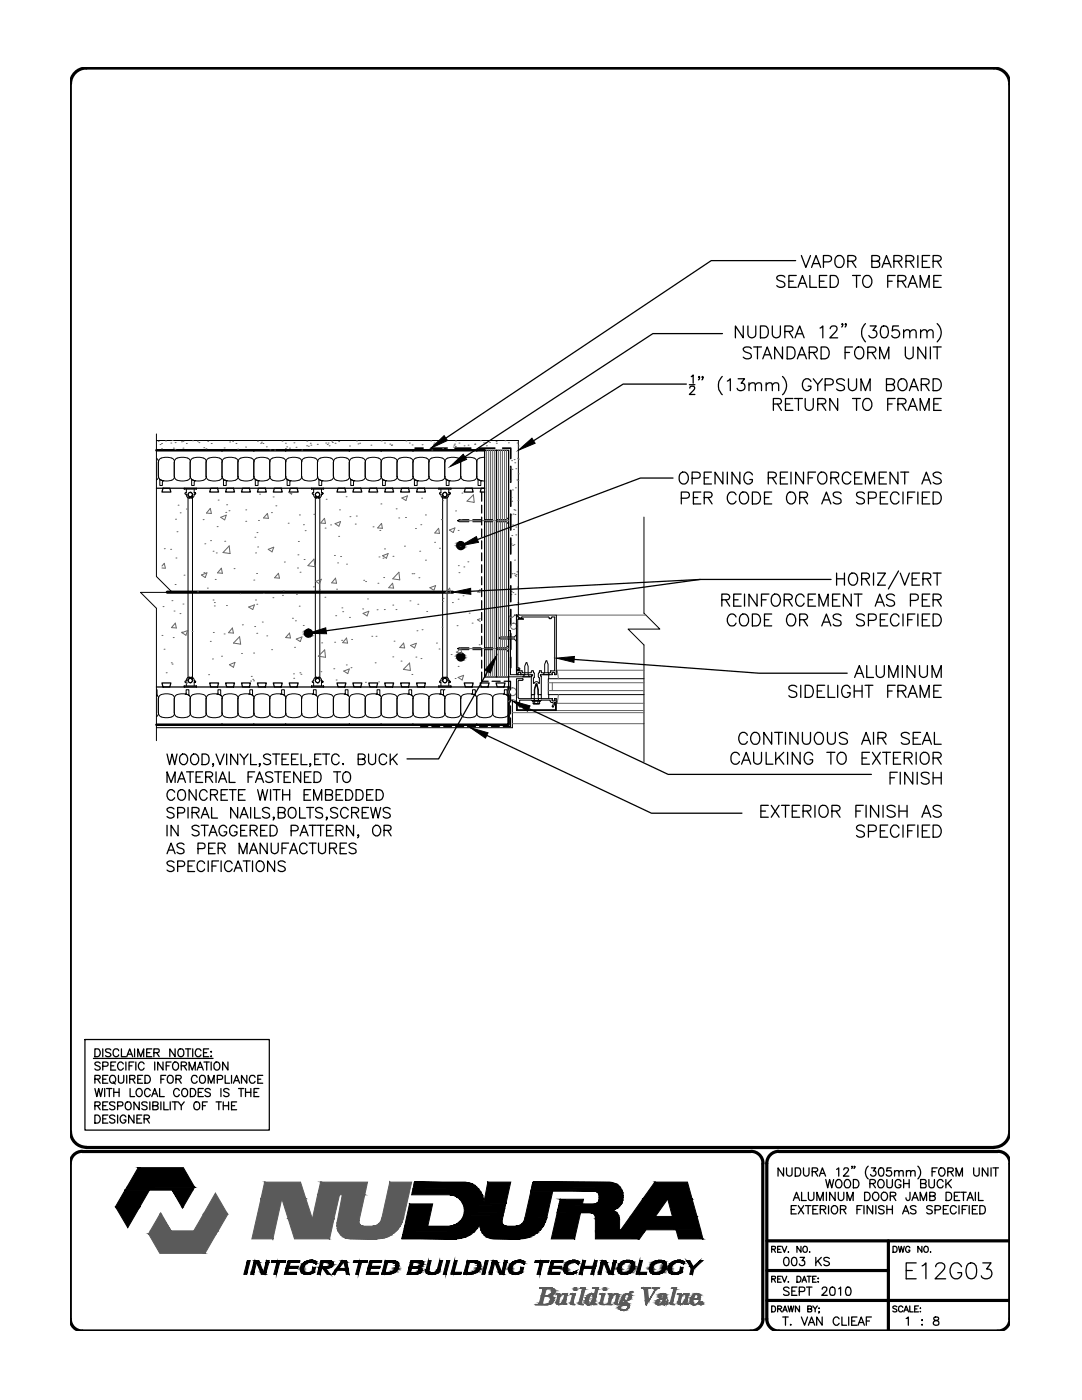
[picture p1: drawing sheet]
<svg xmlns="http://www.w3.org/2000/svg" width="216mm" height="279mm" viewBox="0 0 216 279" stroke-linecap="round" stroke-linejoin="round" font-family="sans-serif">
<!-- layer: LINE9 -->
<g fill="none" stroke="#000" stroke-width=".2">
<path d="M31.2 86.6v28.4l3.2 3.2h-6.4l3.2 3.2v26.4M31.2 87.9h72.2v34.9M31.2 95.8l.4-.7a.78 .78 0 0 0 .6 .7M31.6 92.2v2.9M32.2 95.8l-.4-.2 .1 1.3h.5v-.7M32.2 95.8l.8 .2 .9-.1a.92 .92 0 0 0 .9-.8 1.1 1.1 0 0 0 1.4 .9l1.2-.2M32.2 95.8l.5 .2-.3 .1M34.8 92.2v2.9M36.8 97.4v.2zM36.8 97.6h2.4M36.8 97.4h2.4M37.2 98.7l.1 .4 .3 .3"/>
<path d="M37.2 98.7h.1M37.2 97.6v.7l-.3 .2 .3 .2M37.4 91.4l-.8-.1h-.8a.92 .92 0 0 0-1 .9 1.1 1.1 0 0 0-1.4-.9h-.8a.92 .92 0 0 0-1 .9l-.4-.7M37.4 91.4a.78 .78 0 0 1 .6 .8 .78 .78 0 0 1 .5-.8M37.4 95.8a.78 .78 0 0 0 .6-.7 .78 .78 0 0 0 .5 .7l-.3-.2v1.3h.5v-.7M37.5 98.7v37.1M37.6 99.4h.1M37.6 99.4h.2M37.8 99.1a.42 .42 0 0 1-.2-.7 .42 .42 0 0 1 .7 0 .42 .42 0 0 1-.2 .7M37.8 99.1h.1M37.8 99.4h.1M37.8 99.3h.1"/>
<path d="M37.8 99.1v.2M37.9 92.2v2.9M38.1 99.1h.1M38.1 99.3v.1M38.1 99.1v.3M38.4 98.7v37.1M38.7 98.6h.2h-.2M38.7 98.7v.2a.58 .58 0 0 1-.6 .5M38.7 98.7h.1M38.7 97.6v.7h.2M38.7 98.6v.1M38.9 98.3l.1 .2-.1 .1 .1-.1z"/>
<path d="M39.2 97.4v.2zM41.1 92.2v2.9M44.2 89.9h.2l-.1 .2zM44.3 92.2v2.9M44.9 95.8a.78 .78 0 0 1-.6-.7 1.1 1.1 0 0 1-1.3 .9l-.9-.1a.92 .92 0 0 1-.9-.8 1.1 1.1 0 0 1-1.4 .9l-1.3-.2 .5 .2-.2 .1M44.9 95.8l-.4-.2 .1 1.3h.5v-.7M44.9 95.8l.8 .2 1.3-.2M44.9 95.8l.5 .2M45.4 96l-.3 .1M47 91.4l-.9-.1h-.8a.92 .92 0 0 0-1 .9 1.1 1.1 0 0 0-1.3-.9h-.9a.92 .92 0 0 0-.9 .9 1.1 1.1 0 0 0-1.4-.9l-1.3 .1M47 91.4a.78 .78 0 0 1 .5 .8M47 95.8a.78 .78 0 0 0 .5-.7 .78 .78 0 0 0 .6 .7"/>
<path d="M47.5 92.2v2.9M48.1 91.4a.78 .78 0 0 0-.6 .8M50.6 89.9h.2l-.2 .2zM50.6 92.2v2.9M51.2 95.8a.78 .78 0 0 1-.5-.7 1.1 1.1 0 0 1-1.4 .9l-1.2-.2M51.2 95.8l-.3-.2v1.3h.6v-.7M51.2 95.8l.9 .2 .8-.1a.92 .92 0 0 0 1-.8 1.1 1.1 0 0 0 1.3 .9l1.3-.2M51.2 95.8l.5 .2-.2 .1M53.8 92.2v2.9M56.5 91.4l-.8-.1h-.9a.92 .92 0 0 0-.9 .9 1.1 1.1 0 0 0-1.4-.9h-.9a.92 .92 0 0 0-.9 .9 1.1 1.1 0 0 0-1.4-.9l-1.2 .1M56.5 91.4a.78 .78 0 0 1 .5 .8M56.5 95.8a.78 .78 0 0 0 .5-.7 .78 .78 0 0 0 .6 .7"/>
<path d="M56.9 89.9h.2l-.1 .2zM57 92.2v2.9M57.2 95.6l.1 1.3h.5v-.7M57.2 95.6l.4 .2M57.6 95.8l.5 .2-.3 .1M60.2 92.2v2.9M62.2 97.4v.2zM62.2 97.6h2.4M62.2 97.4h2.4M62.6 98.7l.1 .4 .3 .3M62.6 98.7h.1M62.6 97.6v.7l-.3 .2 .3 .2"/>
<path d="M62.9 98.7v37.1M63 99.4h.1M63 99.4h.2M63.2 99.1a.42 .42 0 0 1-.2-.7 .42 .42 0 0 1 .7 0 .42 .42 0 0 1-.2 .7M63.2 99.1h.1M63.2 99.4h.1M63.2 99.3h.1M63.2 99.1v.2M63.3 92.2v2.9M63.5 99.1h.1M63.5 99.3v.1M63.5 99.1v.3"/>
<path d="M63.8 98.7v37.1M63.9 95.8a.78 .78 0 0 1-.5-.7 1.1 1.1 0 0 1-1.4 .9l-.8-.1a.92 .92 0 0 1-1-.8 1.1 1.1 0 0 1-1.4 .9l-1.2-.2M63.9 95.8l-.3-.2v1.3h.6v-.7M63.9 95.8l.5 .2M64.1 98.6h.2h-.2M64.1 98.7v.2a.58 .58 0 0 1-.6 .5M64.1 98.7h.1M64.1 97.6v.7h.2M64.1 98.6v.1M64.3 98.3l.1 .2-.1 .1 .1-.1zM64.4 96l-.2 .1M64.6 97.4v.2z"/>
<path d="M66.5 92.2v2.9M69.6 89.9h.2l-.1 .2zM69.7 92.2v2.9M70.3 95.8a.78 .78 0 0 1-.6-.7 1.1 1.1 0 0 1-1.3 .9l-.9-.1a.92 .92 0 0 1-.9-.8 1.1 1.1 0 0 1-1.4 .9l-1.3-.2M70.3 95.8l-.4-.2 .1 1.3h.5v-.7M70.3 95.8l.5 .2-.3 .1M72.9 92.2v2.9M73.5 91.4a.78 .78 0 0 0-.6 .8 1.1 1.1 0 0 0-1.4-.9h-.8a.92 .92 0 0 0-1 .9 1.1 1.1 0 0 0-1.3-.9h-.9a.92 .92 0 0 0-.9 .9 1.1 1.1 0 0 0-1.4-.9h-.9a.92 .92 0 0 0-.9 .9 1.1 1.1 0 0 0-1.4-.9h-.8a.92 .92 0 0 0-1 .9 1.1 1.1 0 0 0-1.4-.9h-.8a.92 .92 0 0 0-1 .9M73.5 95.8a.78 .78 0 0 1-.6-.7 1.1 1.1 0 0 1-1.4 .9l-1.2-.2M76 89.9h.2l-.2 .2zM76 92.2v2.9M76.6 95.8a.78 .78 0 0 1-.5-.7 1.1 1.1 0 0 1-1.4 .9l-1.2-.2"/>
<path d="M76.6 95.8l-.3-.2v1.3h.6v-.7M76.6 95.8l.9 .2 .8-.1a.92 .92 0 0 0 1-.8 1.1 1.1 0 0 0 1.3 .9l1.3-.2M76.6 95.8l.5 .2-.2 .1M79.2 92.2v2.9M81.9 91.4l-.8-.1h-.9a.92 .92 0 0 0-.9 .9 1.1 1.1 0 0 0-1.4-.9h-.9a.92 .92 0 0 0-.9 .9 1.1 1.1 0 0 0-1.4-.9l-1.2 .1M81.9 91.4a.78 .78 0 0 1 .5 .8 .78 .78 0 0 1 .6-.8M81.9 95.8a.78 .78 0 0 0 .5-.7 .78 .78 0 0 0 .6 .7l-.4-.2 .1 1.3h.5v-.7M82.3 89.9h.2l-.1 .2zM82.4 92.2v2.9M85.6 92.2v2.9M87.6 97.4v.2zM87.6 97.6h2.4"/>
<path d="M87.6 97.4h2.4M88 98.7l.1 .4 .3 .3M88 98.7h.1M88 97.6v.7l-.3 .2 .3 .2M88.3 98.7v37.1M88.4 99.4h.1M88.4 99.4h.2M88.6 99.1a.42 .42 0 0 1-.2-.7 .42 .42 0 0 1 .7 0 .42 .42 0 0 1-.2 .7M88.6 99.1h.1M88.6 99.4h.1M88.6 99.3h.1M88.6 99.1v.2"/>
<path d="M88.7 92.2v2.9M88.9 99.1h.1M88.9 99.3v.1M88.9 99.1v.3M89.2 98.7v37.1M89.3 95.8a.78 .78 0 0 1-.5-.7 1.1 1.1 0 0 1-1.4 .9l-.8-.1a.92 .92 0 0 1-1-.8 1.1 1.1 0 0 1-1.4 .9l-1.2-.2 .5 .2-.3 .1M89.3 95.8l-.3-.2v1.3h.6v-.7M89.3 95.8l.9 .2 1.2-.2M89.3 95.8l.5 .2M89.5 98.6h.2h-.2M89.5 98.7v.2a.58 .58 0 0 1-.6 .5M89.5 98.7h.1"/>
<path d="M89.5 97.6v.7h.2M89.5 98.6v.1M89.7 98.3l.1 .2-.1 .1 .1-.1zM89.8 96l-.2 .1M90 97.4v.2zM91.4 91.4l-.8-.1h-.9a.92 .92 0 0 0-.9 .9 1.1 1.1 0 0 0-1.4-.9h-.8a.92 .92 0 0 0-1 .9 1.1 1.1 0 0 0-1.4-.9l-1.2 .1M91.4 91.4a.78 .78 0 0 1 .6 .8 .78 .78 0 0 1 .5-.8M91.4 95.8a.78 .78 0 0 0 .6-.7 .78 .78 0 0 0 .5 .7M91.9 92.2v2.9M92.5 91.4l.8-.1h.9a.92 .92 0 0 1 .9 .9M95 89.9h.2l-.1 .2zM95.1 92.2v2.9"/>
<path d="M95.7 95.8a.78 .78 0 0 1-.6-.7 1.1 1.1 0 0 1-1.3 .9l-1.3-.2M95.7 95.8l-.4-.2 .1 1.3h.5v-.7M95.7 95.8l1 .2M95.7 95.8l.5 .2-.3 .1M96.7 91.3a1.29 1.29 0 0 0-1.6 .9M128.5 103.2v19.2l3.2 3.1h-6.4l3.2 3.2v23.3M31.2 137.7h.1v1.1M31.4 138.7v.2M31.6 139.4v3M34.8 139.4v3M36.8 136.9v.2zM36.8 136.9h2.4"/>
<path d="M36.8 137.1h2.4M37.2 135.8h.1M37.2 135.8l-.3 .2 .3 .2v.7M37.6 135.2l-.3 .3-.1 .3M37.6 135.2h.1M37.6 135.2h.2M37.7 138.8v-1.1h-.6l.1 .7-.3 .1 .5 .1-.8-.1h-.8a.92 .92 0 0 0-1 .9 1.1 1.1 0 0 0-1.4-.9h-.8a.92 .92 0 0 0-1 .9l-.4-.7 .2 .1M37.7 138.7l.1 .2M37.8 135.4a.44 .44 0 0 0-.2 .7 .44 .44 0 0 0 .7 0 .44 .44 0 0 0-.2-.7M37.8 135.4h.1M37.8 135.2h.1M37.8 135.2v.2"/>
<path d="M37.9 136.3h.1M37.9 139.4v3M38.1 135.2l.4 .1 .2 .5M38.1 135.4h.1M38.1 135.2h.1M38.1 135.2v.2M38.5 138.6a.78 .78 0 0 0-.5 .8 .78 .78 0 0 0-.6-.8l.4 .2M38.7 135.9h.2h-.2M38.7 135.8h.1M38.7 135.8v.1M38.9 135.9l.1 .1-.1 .2 .1-.2zM38.9 136.2h-.2v.7"/>
<path d="M39.2 137.1h.1M39.2 136.9v.2zM41.1 139.4v3M43.5 138.3v-.6h.5v1.1M43.5 138.3l-.2 .2 .5 .1M43.8 138.6l-.8-.1h-.9a.92 .92 0 0 0-.9 .9 1.1 1.1 0 0 0-1.4-.9l-1.3 .1M43.8 138.6l.3 .2M44.1 138.7v.2M44.3 139.4v3M47 138.6l-.9-.1h-.8a.92 .92 0 0 0-1 .9 .78 .78 0 0 0-.5-.8M47 138.6a.78 .78 0 0 1 .5 .8M47.5 139.4v3"/>
<path d="M48.1 138.6a.78 .78 0 0 0-.6 .8M49.6 138.5l.5 .1M49.8 138.3v-.6h.6v1.1M49.9 138.3l-.2 .2M50.1 138.6l-.8-.1-1.2 .1M50.1 138.6l.4 .2M50.4 138.7l.1 .2M50.6 139.4v3M53.8 139.4v3M56.2 138.3v-.6h.5v1.1M56.2 138.3l-.2 .2 .5 .1-.8-.1h-.9a.92 .92 0 0 0-.9 .9 1.1 1.1 0 0 0-1.4-.9h-.9a.92 .92 0 0 0-.9 .9 .78 .78 0 0 0-.6-.8M56.8 138.7v.2"/>
<path d="M56.8 138.8l-.3-.2a.78 .78 0 0 1 .5 .8M57 139.4v3M60.2 139.4v3M62.2 136.9v.2zM62.2 136.9h2.4M62.2 137.1h2.4M62.5 138.3v-.6h.6v1.1M62.6 135.8h.1M62.6 135.8l-.3 .2 .3 .2v.7M62.6 138.3l-.2 .2 .4 .1M62.8 138.6l-.8-.1h-.8a.92 .92 0 0 0-1 .9 1.1 1.1 0 0 0-1.4-.9h-.8a.92 .92 0 0 0-1 .9M62.8 138.6l.4 .2"/>
<path d="M63 135.2l-.3 .3-.1 .3M63 135.2h.1M63 135.2h.2M63.1 138.7l.1 .2M63.2 135.4a.44 .44 0 0 0-.2 .7 .44 .44 0 0 0 .7 0 .44 .44 0 0 0-.2-.7M63.2 135.4h.1M63.2 135.2h.1M63.2 135.2v.2M63.3 139.4v3M63.5 135.2l.4 .1 .2 .5M63.5 135.4h.1M63.5 135.2h.1"/>
<path d="M63.5 135.2v.2M64.1 135.9h.2h-.2M64.1 135.8h.1M64.1 135.8v.1M64.3 135.9l.1 .1-.1 .2 .1-.2zM64.3 136.2h-.2v.7M64.6 137.1h.1M64.6 136.9v.2zM66.5 139.4v3M68.9 138.3v-.6h.5v1.1M68.9 138.3l-.2 .2 .5 .1M69.2 138.6l-.8-.1h-.9a.92 .92 0 0 0-.9 .9 1.1 1.1 0 0 0-1.4-.9h-.9a.92 .92 0 0 0-.9 .9 .78 .78 0 0 0-.6-.8"/>
<path d="M69.2 138.6a.78 .78 0 0 1 .5 .8 1.1 1.1 0 0 1 1.4-.9h.9a.92 .92 0 0 1 .9 .9 .78 .78 0 0 1 .6-.8M69.2 138.6l.3 .2M69.5 138.7v.2M69.7 139.4v3M72.9 139.4v3M75 138.5l.5 .1M75.2 138.3v-.6h.6v1.1M75.3 138.3l-.2 .2M75.5 138.6l-.8-.1-1.2 .1M75.5 138.6a.78 .78 0 0 1 .6 .8 1.1 1.1 0 0 1 1.4-.9h.8a.92 .92 0 0 1 1 .9 1.1 1.1 0 0 1 1.3-.9l1.3 .1-.5-.1 .2-.1v-.7h.5v1.1M75.5 138.6l.4 .2M75.8 138.7l.1 .2"/>
<path d="M76 139.4v3M79.2 139.4v3M82.2 138.7v.2M82.4 139.4v3M83 138.6a.78 .78 0 0 0-.6 .8 .78 .78 0 0 0-.5-.8l.3 .2M85.6 139.4v3M87.6 136.9v.2zM87.6 136.9h2.4M87.6 137.1h2.4M87.9 138.3v-.6h.6v1.1M88 135.8h.1M88 135.8l-.3 .2 .3 .2v.7"/>
<path d="M88 138.3l-.2 .2 .4 .1M88.2 138.6l-.8-.1h-.8a.92 .92 0 0 0-1 .9 1.1 1.1 0 0 0-1.4-.9l-1.2 .1M88.2 138.6l.4 .2M88.4 135.2l-.3 .3-.1 .3M88.4 135.2h.1M88.4 135.2h.2M88.5 138.7l.1 .2M88.6 135.4a.44 .44 0 0 0-.2 .7 .44 .44 0 0 0 .7 0 .44 .44 0 0 0-.2-.7M88.6 135.4h.1M88.6 135.2h.1M88.6 135.2v.2M88.7 136.3h.1"/>
<path d="M88.7 139.4v3M88.9 135.2l.4 .1 .2 .5M88.9 135.4h.1M88.9 135.2h.1M88.9 135.2v.2M89.5 135.9h.2h-.2M89.5 135.8h.1M89.5 135.8v.1M89.7 135.9l.1 .1-.1 .2 .1-.2zM89.7 136.2h-.2v.7M90 137.1h.1M90 136.9v.2z"/>
<path d="M91.4 138.6l-.8-.1h-.9a.92 .92 0 0 0-.9 .9 .78 .78 0 0 0-.6-.8M91.4 138.6a.78 .78 0 0 1 .6 .8 .78 .78 0 0 1 .5-.8M91.9 139.4v3M94.1 138.5l.5 .1M94.3 138.3v-.6h.5v1.1M94.3 138.3l-.2 .2M94.6 138.6l-.8-.1-1.3 .1M94.6 138.6a.78 .78 0 0 1 .5 .8M94.6 138.6l.3 .2M94.9 138.7v.2M95.1 139.4v3M98.3 139.4a1.1 1.1 0 0 0-1.4-.9h-.8a.92 .92 0 0 0-1 .9"/>
<path d="M98.3 139.4v3M100.6 138.3v-.6h.6v1.1M100.7 138.3l-.3 .2 .5 .1-.8-.1h-.8a.92 .92 0 0 0-1 .9M101.2 138.7l.1 .2M101.3 138.8l-.4-.2a.78 .78 0 0 1 .6 .8v3M101.5 122.8v12.3h4.5v-.5M101.5 125.8h.4v8.8h2.9M102.2 139.7v5.5h-71M102.7 127.1h-2.8l-.4 .2 .4 .2h2.8l.4 .5M102.7 122.8h.4v11.8M103.1 122.8v11.1M103.1 126.7l-.4 .4"/>
<path d="M103.1 134.6h.1M103.1 122.8h.1M103.1 122.8l.3 .3v.3h.6v-.1l.4 .2M103.1 122.8h7.9v11.8h-.3l-.1-.1M103.1 122.8l.5 .4 .4 .2v-.1M103.2 122.8h.1M103.3 133.6v.3h-.2M103.3 134.4h.1M103.3 134.4l.1 .2M103.4 136v3.2M103.4 139.2l.2 .2M103.5 134.5l-.1 .1"/>
<path d="M103.5 133.6v.3h.6M103.5 134.2h.3M103.5 134.2l-.2 .1M103.5 133.6l-.1-.1-.1 .1M103.5 133.3l.2 .2v.3h-.1l-.1-.3h-.2l-.1 .3M103.6 139.4h6.6M103.6 135.8h.6M103.6 135.7l-.2 .2M103.8 134.2l.1 .1v.3M103.8 134.5l.1 .1h2.3v.3M104.1 133.8l.1 .1M104.2 133.9v.4h1.8v-.3"/>
<path d="M104.2 135.5h-1.1v4.6M104.3 135.4l.1 .1M104.3 135.5v.2M104.4 123.6h-1.1v9.7h.2M104.4 135.6l-.1 .1M104.4 123.5v.1M105 132.3l-.3 .7v1.6l-.4 .5h1.4l-.3-.5v-1.6l-.3-.7M105.2 132.3h-.2M106 134.9v3.7h.7v-1.3l.3-.8h.2M106.1 134.9h.1M106.1 133.9h.2M106.2 133.8l-.1 .1"/>
<path d="M106.2 138.6h-.2v.8h.2M106.2 139.8h1.6v.1h-1.6zM106.2 134.8v.1M106.3 133.8l.1 .1M106.4 139.9v.5M106.4 134v.3M106.5 134.2l.2 .2M106.6 139.8v-2.1l.4-1.1 .4 1.1v2.1M106.6 134.4v.7M106.7 135.1l-.3 .2v1h.2M106.7 139.9v.5M107.3 139.9v.5"/>
<path d="M107.4 134.4v.7M107.5 135.1l.1 .2M107.5 139.4v.4M107.5 136.3l-.4-.3-.5 .3M107.6 135.3v1h-.1M107.6 134v.3M107.6 134.2l-.1 .2M107.7 139.9v.5M107.7 133.9h.2M107.7 133.8l-.1 .1M107.8 134.8l.1 .1M107.8 138.6h.2v.8h-.2"/>
<path d="M107.8 134.9h.2M107.9 133.8l.1 .1M108 134.9v3.7h-.7v-1.3l-.1-.7M109.1 131.9h-.2l-.2 .7v1.6l-.4 .4h1.4l-.3-.4v-1.6l-.3-.7M109.4 123.1h-5.2l-.1 .1M109.4 123.1l.2 .2M109.5 134.6v.9M109.5 138.6v.8M109.6 123.3v.2h.4v-.2M109.8 140v-.3h-6.1v.9l.2 .4M109.8 140l.2 .2h.4v.4l-.2 .4M109.9 133.9v.4h-1.9v-.3"/>
<path d="M109.9 133.9h.7M109.9 133.8v.1M110.1 139.7h.1M110.2 139.7l.3 .2 .2-.2M110.2 134.6h-2.3l-.1 .3M110.2 123.1l.5 .1M110.2 123.1l-.2 .2M110.2 139.4v.1M110.2 134.5v.1M110.2 134.6l-.1-.2 .2-.2h.4l-.1 .4M110.2 139.5v.2M110.6 139.5l.1 .2"/>
<path d="M110.7 123.3v10.4l-.1 .1M110.7 139.4h.2M110.7 139.4l-.1 .1M110.7 139.7h.1M110.9 139.4l.1 .7M111 133.8v.3M128.5 135.5h-19.1v3.1h19.1M31.2 143l.4-.7a1.1 1.1 0 0 0 1.4 .9h.9a.92 .92 0 0 0 .9-.9 1.1 1.1 0 0 0 1.4 .9l1.2-.1M37.4 143.1a.78 .78 0 0 0 .6-.8 .78 .78 0 0 0 .5 .8M38.5 143.1l.9 .1h.8a.92 .92 0 0 0 1-.9 1.1 1.1 0 0 0 1.3 .9h.9a.92 .92 0 0 0 .9-.9 1.1 1.1 0 0 0 1.4 .9l1.3-.1M44.3 144.4l.1 .2h-.2zM47 143.1a.78 .78 0 0 0 .5-.8 .78 .78 0 0 0 .6 .8"/>
<path d="M48.1 143.1l.8 .1h.8a.92 .92 0 0 0 1-.9 1.1 1.1 0 0 0 1.4 .9h.8a.92 .92 0 0 0 1-.9 1.1 1.1 0 0 0 1.3 .9l1.3-.1M50.6 144.4l.2 .2h-.2zM56.5 143.1a.78 .78 0 0 0 .5-.8 1.1 1.1 0 0 0 1.4 .9h.9a.92 .92 0 0 0 .9-.9 1.1 1.1 0 0 0 1.4 .9h.8a.92 .92 0 0 0 1-.9 1.1 1.1 0 0 0 1.4 .9h.8a.92 .92 0 0 0 1-.9 1.1 1.1 0 0 0 1.3 .9h.9a.92 .92 0 0 0 .9-.9 1.1 1.1 0 0 0 1.4 .9h.9a.92 .92 0 0 0 .9-.9 .78 .78 0 0 0 .6 .8M57 144.4l.1 .2h-.2zM69.7 144.4l.1 .2h-.2zM73.5 143.1l.8 .1h.8a.92 .92 0 0 0 1-.9 1.1 1.1 0 0 0 1.4 .9h.8a.92 .92 0 0 0 1-.9 1.1 1.1 0 0 0 1.3 .9l1.3-.1M76 144.4l.2 .2h-.2zM81.9 143.1a.78 .78 0 0 0 .5-.8 .78 .78 0 0 0 .6 .8M82.4 144.4l.1 .2h-.2zM83 143.1l.8 .1h.9a.92 .92 0 0 0 .9-.9 1.1 1.1 0 0 0 1.4 .9h.8a.92 .92 0 0 0 1-.9 1.1 1.1 0 0 0 1.4 .9l1.2-.1M91.4 143.1a.78 .78 0 0 0 .6-.8 .78 .78 0 0 0 .5 .8M92.5 143.1l.8 .1h.9a.92 .92 0 0 0 .9-.9 1.1 1.1 0 0 0 1.4 .9h.9a.92 .92 0 0 0 .9-.9 1.1 1.1 0 0 0 1.4 .9l1.2-.1"/>
<path d="M95.1 144.4l.1 .2h-.2zM101.5 142.3a.78 .78 0 0 1-.6 .8M103.1 140l.2 .2M103.1 140.4v1.4h7.9v-1.4M103.3 140.2l-.2 .2M103.3 140.5l.3 .6M103.3 140.2l.1 .1-.2 .1v1.2h7.6v-1.2l-.2-.1 .2-.1-.1 .1 .1 .1M103.9 140.9l-.1 .2h-.1M106.4 140.4l.1 .1 .2-.1M106.4 140.4h.1M106.4 140.4h1.2M106.5 140.5h1"/>
<path d="M106.7 140.4h.7M107.3 140.4l.2 .1 .2-.1M107.6 140.4h.1M110.7 140.5l-.4 .6-.1-.2M110.8 140.2l.2 .2M111 140l-.2 .2"/>
<circle cx="38" cy="98.7" r=".44"/>
<circle cx="63.4" cy="98.7" r=".44"/>
<circle cx="88.8" cy="98.7" r=".44"/>
<circle cx="38" cy="135.8" r=".44"/>
<circle cx="63.4" cy="135.8" r=".44"/>
<circle cx="88.8" cy="135.8" r=".44"/>
</g>
<!-- layer: line25 -->
<g fill="none" stroke="#000" stroke-width=".25">
<path d="M31.2 97.4h65.5h-.7l-.2 .8h.9M32.5 97.4h1.4l.2 .8h-1.8zM42.1 97.4h1.3l.2 .8h-1.8zM45.2 97.4h1.4l.2 .8h-1.8zM48.4 97.4h1.4l.2 .8h-1.8zM51.6 97.4h1.3l.2 .8h-1.7zM54.8 97.4h1.3l.2 .8h-1.8zM57.9 97.4h1.4l.2 .8h-1.8zM67.5 97.4h1.3l.2 .8h-1.8zM70.6 97.4h1.4l.2 .8h-1.8zM73.8 97.4h1.4l.2 .8h-1.8zM77 97.4h1.3l.2 .8h-1.7z"/>
<path d="M80.2 97.4h1.3l.2 .8h-1.8zM83.3 97.4h1.4l.2 .8h-1.8zM92.9 97.4h1.3l.2 .8h-1.8zM96.7 89.9h4.8v45.2h-4.8zM99.1 89.9v45.2M31.2 137.1h70.3M32.3 136.3h1.8l-.2 .8h-1.4zM41.8 136.3h1.8l-.2 .8h-1.3zM45 136.3h1.8l-.2 .8h-1.4zM48.2 136.3h1.8l-.2 .8h-1.4zM51.4 136.3h1.7l-.2 .8h-1.3zM54.5 136.3h1.8l-.2 .8h-1.3z"/>
<path d="M57.7 136.3h1.8l-.2 .8h-1.4zM67.2 136.3h1.8l-.2 .8h-1.3zM70.4 136.3h1.8l-.2 .8h-1.4zM73.6 136.3h1.8l-.2 .8h-1.4zM76.8 136.3h1.7l-.2 .8h-1.3zM79.9 136.3h1.8l-.2 .8h-1.3zM83.1 136.3h1.8l-.2 .8h-1.4zM88.7 137.7h.1M92.6 136.3h1.8l-.2 .8h-1.3zM95.8 136.3h1.8l-.2 .8h-1.4zM99 136.3h1.8l-.2 .8h-1.4zM101.5 135.1v9.2"/>
</g>
<!-- layer: HATCH -->
<g fill="none" stroke="#666" stroke-width=".2">
<path d="M31.6 88.1h.1M31.9 88.7h.1M32.2 89.6h.1M32.2 88.5h.1M33 88h.1M34.1 88.4h.1M34.3 87.9h.1M34.6 89.4h.1M34.9 89.7h.1M34.9 88.3h.1M36.2 88.2h.1M36.5 89.4h.1"/>
<path d="M36.5 88.1h.1M37.2 88.5h.1M38.4 88h.1M39.4 88h.1M39.7 88.3h.1M40.7 89.4h.1M41.1 89.6h.1M41.5 88.1h.1M42.1 88.5h.1M43.5 99.8h.1M44.7 89.4h.1M45.8 88.2h.1"/>
<path d="M46.4 88.1h.1M47.1 88.5h.1M47.4 89.6h.1M49 89.2h.1M51.4 88h.1M51.8 98.6h.1M52 88.5h.1M52.2 88.3h.1M52.5 88.5h.1M53.1 89.2h.1M53.9 89.8h.1M54.5 99.2h.1"/>
<path d="M54.8 89.8h.1M56.3 88h.1M57 89.5h.1M57 88.5h.1M57.2 89.2h.1M57.5 98.2l.7 .4 .1-.4M57.8 89.4h.1M58.6 88.4h.1M59.1 89.3h.1M60.2 89.8h.1M61.2 89h.1M61.2 88h.1"/>
<path d="M61.5 89.1h.1M61.9 88.5h.1M62 88.8h.1M63.3 88.7h.1M65 88.4h.1M65.1 99.6h.1M65.3 88.7h.1M65.5 88.4h.1M65.7 89h.1M66.2 88h.1M66.3 88.3h.1M66.9 88.5h.1"/>
<path d="M67.6 88.1h.1M69.1 99.1h.1M69.7 89h.1M71.1 88h.1M71.4 88.6h.1M71.8 88.5h.1M74 88.8h.1M75.1 98.3h.1M76 88h.1M76.7 88.4h.1M77.8 88.6h.1M78.1 88.9h.1"/>
<path d="M78.2 88.8h.1M80.2 99.4l1.1-.4-.3 .9zM81 88h.1M81.7 88.4h.1M82.2 88.8h.1M84.1 99.4h.1M84.2 88.8h.1M86 88h.1M86.2 89.8h.1M86.5 88.7h.1M86.6 88.4h.1M88.3 89.5h.1"/>
<path d="M88.3 99.9h.1M89.1 89.4h.1M90.4 89.2h.1M90.6 88.8h.1M90.7 88.6h.1M90.9 89.1h.1M90.9 88h.1M91.6 88.4h.1M92.2 98.4h.1M92.6 89h.1M93.4 88.8h.1M94.5 98.7l.1 1.6-1.4-.3z"/>
<path d="M94.7 88.7h.1M94.8 88.6h.1M95.9 88h.1M96.5 88.4h.1M96.9 88.4h.1M97 89h.1M97.1 89.9v13.8M97.5 89.9v13.8M97.7 88.3h.1M97.9 89.9v13.8M98.3 89.9v13.8M98.7 89.9v13.8"/>
<path d="M99 88.1h.1M99 88.5h.1M99.5 89.9v13.8M99.9 89.9v13.8M100.3 89.9v13.8M100.7 89.9v13.8M100.8 88h.1M101.1 89.9v13.8M101.4 88.4h.1M101.5 97.9h.1M101.9 93.4h.1M101.9 96h.1"/>
<path d="M102 99.3h.1M102.1 91.9h.1M102.2 93.7h.1M102.2 97.8h.1M102.6 91.7h.1M102.7 92.4h.1M102.8 97.4h.1M102.9 93.5h.1M103.1 95.8h.1M103.2 88.4h.1M103.3 91.5h.1M103.3 99.9h.1"/>
<path d="M103.3 95.9h.1M103.4 94.6h.1M103.4 89h.1M103.4 91.6h.1M32.3 113l.5-.6 .2 1h-.7M32.8 109.5h.1M34.1 109.6h.1M34.3 119.9h.1M34.9 116.7h.1M35 103.6h.1M35.1 111.4h.1M35.3 106.1h.1"/>
<path d="M35.5 100.8h.1M36 102.3h.1M36.7 114.8h.1M37.2 101.6h.1M39.4 118.1h.1M40.2 114.8l1.1-.5-.3 1zM40.5 103.7h.1M40.7 114.3h.1M40.9 108.5h.1M41.4 117.4h.1M42 101.5l.2 1-1-.1zM42 107.9h.1"/>
<path d="M42.5 119.7h.1M42.5 110h.1M42.9 115.6h.1M43.2 110.3h.1M43.3 105.1h.1M44.2 113.4l.2 1-1-.1zM44.8 103.7l-.8-.5 1.1-.4-.3 .9M44.8 108h.1M45.1 102.3h.1M45.2 100.7h.1M45.7 101.9h.1M45.7 109l.2 1.5-1.4-.2z"/>
<path d="M46.7 113.5h.1M47.9 118.5h.1M49 101.8h.1M49 104h.1M50.6 115.8h.1M50.9 107.2h.1M51 119.7h.1M51 110.3h.1M51.2 114.5h.1M51.3 106.3h.1M51.4 109.2h.1M51.6 103.9h.1"/>
<path d="M52.5 118.4h.1M53.4 102.5l.2 .9h-1zM53.5 109.6l1.1-.4-.3 .9zM54.2 102.3h.1M54.5 119.3h.1M55 101h.1M55.6 114.4l.2 1-1-.1zM56.4 118.8h.1M56.5 117.9h.1M56.7 112.2h.1M57.5 104.4h.1M59.2 118.6h.1"/>
<path d="M59.4 113.4h.1M59.5 110.7h.1M59.5 108.1h.1M59.7 102.8h.1M59.9 114.2h.1M60.6 104.7h.1M60.7 111.7h.1M60.9 105.9h.1M62.5 117.1h.1M62.6 102.6h.1M62.7 111.6l.1 1.5-1.4-.2zM63 116l1.1-.4-.3 .9z"/>
<path d="M63.7 117.7h.1M64.8 119.2h.1M64.9 105.4h.1M64.9 104.5l-.9-.1 .7-1 .3 1.1M66 104.8h.1M66.7 110.9h.1M66.9 104.5l1.1-.4-.4 .9zM66.9 115.4l.3 1-1-.1zM67.2 117.6h.1M67.4 112.3h.1M67.6 107h.1M67.7 101.8h.1"/>
<path d="M68 111.1h.1M69.1 112.6h.1M69.8 103.1h.1M70.9 104.6h.1M71.1 103h.1M72.6 115.8h.1M73 116.1h.1M73.3 119.5h.1M74.4 105.1h.1M75.4 116.4h.1M75.6 111.2h.1M75.8 105.9h.1"/>
<path d="M76 100.6h.1M76.1 104.5l.2 .9h-.9zM76.3 110.9l1.1-.4-.3 .9zM76.4 111.4h.1M76.6 115.3h.1M76.7 109.5h.1M78.3 116.4l.2 1-.9-.1zM78.4 111h.1M79.1 101.5h.1M79.6 103.4h.1M79.6 114.2l.2 1.5-1.4-.2zM80.7 109h.1"/>
<path d="M80.9 103.3h.1M81.8 119.9h.1M82.2 114.5h.1M82.6 114.5h.1M82.9 105.5h.1M83.6 115.3h.1M83.7 110h.1M84 104.7h.1M84.9 102.8h.1M84.9 111.8h.1M85.8 117.3l1.1-.4-.3 .9zM86.7 108.2h.1"/>
<path d="M87.5 105.4l.2 1.1-.9-.1zM87.7 109.4h.1M88.1 103.7h.1M88.4 119.4h.1M89.7 105.8l1.1-.4-.4 .9zM89.7 117.4l.2 1-.9-.1zM90.9 102h.1M91.3 103.9h10.2M91.4 119.6h.1M91.4 105.9h.1M91.5 112.9h.1M91.6 114.3h.1"/>
<path d="M91.8 109h.1M92 103.7h.1M92.4 118.9h.1M92.6 113.1h.1M93.4 112.1h.1M95.8 117.6l-.5 .5 .5 .1M97.1 104.1v25.2M97.5 104.1v25.2M97.9 104.1v25.2M98.3 104.1v25.2M98.7 104.1v25.2M99.5 104.1v25.2"/>
<path d="M99.9 104.1v23M100.3 104.1v23M100.7 104.1v23M101.1 104.2v22.9M102 102.8h.1M102 118.7h.1M102 108.6h.1M102 100.1h.1M102 118h.1M102.1 100h.1M102.1 106.9h.1M102.2 114.5h.1"/>
<path d="M102.3 104.8h.1M102.3 108.9h.1M102.3 118.3h.1M102.4 102.6h.1M102.5 105.6h.1M102.5 108.7h.1M102.5 101.7h.1M102.6 114.5h.1M102.7 111.8h.1M102.8 114.8h.1M102.8 102.7h.1M102.8 118.6h.1"/>
<path d="M102.8 101.8h.1M102.9 115h.1M102.9 106.8h.1M102.9 105.2h.1M103 114.7h.1M103.1 114.1h.1M103.2 117.2h.1M32.3 126.8h.1M32.5 121.1h.1M32.7 129.6h.1M33.2 134.3h.1M34.2 132.3h.1"/>
<path d="M34.3 132.5h.1M34.6 127.2h.1M34.7 121.9h.1M35 124.4l.2 .9h-1zM35.9 122.5h.1M36.3 126.2h.1M36.3 126.3l1.1-.5-.3 1zM36.5 120.6h.1M37.2 136.3h.1M38.3 126h.1M41.6 134.6h.1M42 128h.1"/>
<path d="M42.4 131.5h.1M42.6 126.2h.1M42.8 120.9h.1M42.8 120.3h.1M44.2 131h.1M44.7 126.5h.1M45.2 120.8h.1M45.8 132.7l1.1-.5-.3 1zM46.4 125.3l.2 1.1-1-.1zM47.8 127.1l.2 1.5-1.4-.3zM48.2 130.4h.1M48.4 124.7h.1"/>
<path d="M49.6 121.1l1.2-.4-.4 1zM50 135.9h.1M50.1 135h.1M50.4 135.6h.1M50.6 130.3h.1M50.6 135.9h.1M50.8 125h.1M51.2 120.6h.1M51.2 126.4h.1M52.3 124.1h.1M53.2 126.9h.1M54.2 129.7h.1"/>
<path d="M57.8 126.4l.2 .9-1-.1zM58.3 123.4h.1M58.6 134.5h.1M58.6 135.4h.1M58.8 129.2h.1M58.9 123.9h.1M59.1 127.5l1.2-.4-.4 .9zM59.7 121h.1M59.8 134.3h.1M60 134.6h.1M60.5 124.8h.1M61.7 127.2h.1"/>
<path d="M63.5 131l1.3-1.3 .2 1.5zM64 134.1h.1M64.2 128.3h.1M66.6 133.5h.1M66.8 128.2h.1M67 122.9h.1M67.1 135.7h.1M68.2 127.8h.1M68.2 121.3h.1M68.4 122.1h.1M68.6 133.9l1.1-.4-.3 .9zM69.1 132.7h.1"/>
<path d="M69.1 127.3l.3 1h-1zM69.7 123.2h.1M70 133.3h.1M70.2 127.6h.1M72.4 121.5h.1M72.4 122.4l1.2-.4-.3 .9zM72.9 136.2h.1M74.2 127h.1M74.9 132.3h.1M75 127h.1M75.2 121.7h.1M75.5 136.1h.1"/>
<path d="M76.7 121.7h.1M78.4 120.8h.1M78.4 131.1h.1M78.6 128h.1M79 121.7h.1M80 131.9h.1M80.5 128.3l.2 1-.9-.1zM81.7 132.3l.2 1.5-1.4-.2zM81.9 128.8l1.2-.4-.4 .9zM82.2 134.6h.1M83 131.1h.1M83.2 125.9h.1"/>
<path d="M83.4 120.6h.1M84 131.4h.1M84.2 125.7h.1M85.1 122h.1M87.1 128.3h.1M87.6 129.5h.1M88.2 125.2h.1M88.3 120h.1M90 130.6h.1M90.3 120.3h.1M90.8 135.4h.1M91 130.1h.1"/>
<path d="M91.2 124.9h.1M91.3 129.4h10.2M91.4 133h.1M91.4 135.2l1.1-.4-.3 .9zM91.9 129.3l.2 1-.9-.1zM93.6 122.4h.1M94.2 124.4h.1M95.6 128.7h.1M95.8 123.5l-.5 .2 .5 .3M97.1 129.7v5.4M97.5 129.7v5.4M97.9 129.7v5.4"/>
<path d="M98.3 129.7v5.4M98.7 129.7v5.4M99.5 127.3h3.2M99.5 129.7v5.4M99.9 127.5v1.8M99.9 129.7v5.4M100.3 127.5v1.8M100.3 129.7v5.4M100.7 127.5v1.8M100.7 129.7v5.4M101.1 127.5v1.7M101.1 129.7v5.4"/>
<path d="M102 123.1h.1M102.7 122.7a.61 .61 0 0 1-.6 .5 .61 .61 0 0 1-.6-.4M103.1 120.7h.1M103.3 120.3h.1M103.4 122.6h.1M103.4 123.3h.1M109.4 137.8h19.1M109.4 136.3h19.1M110.2 136.3v1.5M111 133.8h.2l.2 1.7M111 122.8h17.9M111.1 133.8h17.4"/>
<path d="M111.4 138.6l-.2 1.8h-.2v-.4M102.2 144.4h26.3M102.2 142.2h26.3M103.1 140a.99 .99 0 0 0-1.6 0M111 141.8h17.5M111.1 140.4h17.4"/>
<circle cx="102.3" cy="138.1" r=".78"/>
<circle cx="102.5" cy="125" r=".61"/>
</g>
<!-- layer: LINE3 -->
<g fill="#000" stroke="#000" stroke-width=".2">
<path d="M91.4 109.2h1.1l-.2 .3zM91.6 108.4h.7zM61 126.7h1l-.2 .2zM61.2 125.9h.6zM91.4 131.4h1.1l-.2 .3zM91.6 130.6h.7z"/>
<path d="M91.4 108.6l-.1 .3h1.3zM91.4 108.6h1.1l.1 .3z"/>
<path d="M91.4 108.6h1.1l-.9-.2zM91.6 108.4h.7l.2 .2z"/>
<path d="M91.3 108.9l.1 .3h1.1zM91.3 108.9h1.3l-.1 .3z"/>
<path d="M91.4 109.2l.2 .3h.7zM91.6 109.5h.7z"/>
<path d="M61 126.1l-.1 .3h1.2zM61 126.1h1l.1 .3z"/>
<path d="M61 126.1h1l-.8-.2zM61.2 125.9h.6l.2 .2z"/>
<path d="M60.9 126.4l.1 .3h1zM60.9 126.4h1.2l-.1 .3z"/>
<path d="M61 126.7l.2 .2h.6zM61.2 126.9h.6z"/>
<path d="M91.4 130.8l-.1 .3h1.3zM91.4 130.8h1.1l.1 .3z"/>
<path d="M91.4 130.8h1.1l-.9-.2zM91.6 130.6h.7l.2 .2z"/>
<path d="M91.3 131.1l.1 .3h1.1zM91.3 131.1h1.3l-.1 .3z"/>
<path d="M91.4 131.4l.2 .3h.7zM91.6 131.7h.7z"/>
</g>
<g fill="none" stroke="#000" stroke-width=".63">
<path d="M33.4 118.2h57M153 247.6h48.5M153 253.6h24.3M153 259.5h48.5M177.3 247.6v18"/>
<circle cx="91.9" cy="108.9" r=".61"/>
<circle cx="61.5" cy="126.4" r=".61"/>
<circle cx="91.9" cy="131.1" r=".61"/>
</g>
<!-- layer: LINE50 -->
<path d="M31.2 89.9h65.5M101.5 137.1v7.5h-70.3" fill="none" stroke="#000" stroke-width=".51"/>
<!-- layer: 0 -->
<path d="M37.9 98.3h.1M63.3 98.3h.1M88.7 98.3h.1M63.3 136.3h.1" fill="none" stroke="#000" stroke-width=".25"/>
<!-- layer: HATCH -->
<g fill="none" stroke="#000" stroke-width=".34">
<path d="M82.8 89.4h1.6M86 89.4h3.2M90.8 89.4h3.2M95.6 89.4h3.1M100.3 89.4h1.6v2.1M101.9 93.1v3.2M101.9 97.9v3.1M101.9 102.6v3.2M101.9 107.4v3.2M101.9 112.1v3.2M101.9 116.9v3.2M101.9 121.7v3.1"/>
<path d="M101.9 126.4v3.2M101.9 131.2v2.1"/>
</g>
<!-- layer: LINE18 -->
<g fill="none" stroke="#000" stroke-width=".2">
<path d="M93.6 103.7h-1.9l-.4 .2 .4 .2h1.9M94.3 103.7h1.6M94.3 104.1h1.6M96.7 103.7h1.6M96.7 104.1h1.6M99.1 104.1h1.9l.5 .5M101.5 103.3l-.5 .4h-1.9M93.6 129.3h-1.9l-.4 .1 .4 .3h1.9M94.3 129.7h1.6M94.3 129.3h1.6M96.7 129.7h1.6M96.7 129.3h1.6"/>
<path d="M99.1 129.7h1.9l.5 .4M101.5 128.8l-.5 .5h-1.9"/>
</g>
<!-- layer: HATCH -->
<g fill="none" stroke="#000" stroke-width=".25">
<path d="M96.1 98.2v1.8M96.1 100.8v1.6M96.1 103.2v1.6M96.1 105.6v1.6M96.1 107.9v1.6M96.1 110.3v1.6M96.1 112.7v1.6M96.1 115.1v1.6M96.1 117.5v1.6M96.1 119.9v1.5M96.1 134.1v1.9h1.3M96.1 122.2v1.6"/>
<path d="M96.1 124.6v1.6M96.1 127v1.6M96.1 129.4v1.6M96.1 131.8v1.5M98.2 136h1.6M100.6 136h1.3v1.7M101.9 138.5v1.6M83.9 145h1.5M86.2 145h1.5M88.5 145h1.6M90.9 145h1.6M93.3 145h1.6"/>
<path d="M95.7 145h1.6M98.1 145h1.5M101.9 143.3v1.7h-1.5M101.9 140.9v1.6"/>
</g>
<!-- layer: TEXT -->
<g fill="none" stroke="#000" stroke-width=".25">
<path d="M156.6 55.3a.92 .92 0 0 0-1.6 .2 1.24 1.24 0 0 0 1.1 .7 .61 .61 0 0 1 .3 1 1.13 1.13 0 0 1-1.4-.2M157.4 56.1h.9M158.8 52h-16.9l-52.9 35.4M158.9 55h-1.5v2.3h1.5M159.2 57.3l.9-2.3 .9 2.3M159.6 56.5h1.1M159.9 51l.9 2.4 .9-2.4M161.6 55v2.3h1.4M161.9 53.4l.9-2.4 1 2.4M162.3 52.6h1.1M163.5 56.1h.9M164.3 52.3h1a.64 .64 0 0 0 .6-.7 .64 .64 0 0 0-.6-.6h-1v2.4"/>
<path d="M165 55h-1.5v2.3h1.5M165.7 55h.8a1.26 1.26 0 0 1 .8 1.2 1.26 1.26 0 0 1-.8 1.1h-.8zM167 51.1a1.13 1.13 0 0 1 1.4 .5 1.13 1.13 0 0 1-.2 1.4 .87 .87 0 0 1-1 .3 .87 .87 0 0 1-.6-.8 1.29 1.29 0 0 1 .4-1.4zM169.2 52.1h1a.64 .64 0 0 0 .6-.6l-.1-.3-.5-.2h-1v2.4M170 52.1l.8 1.3M170.1 55h1.6M170.9 55v2.3M172.6 55.1a1.15 1.15 0 0 1 1.3 .5 1.15 1.15 0 0 1-.2 1.4l-.2 .2a.91 .91 0 0 1-1.4-.7 1.55 1.55 0 0 1 .5-1.4zM174 52.1l1.3-.1a.56 .56 0 0 0 0-.9l-1.3-.1v2.4l1.3-.1a.65 .65 0 0 0 .2-.7 .65 .65 0 0 0-.5-.5M176 53.4l.9-2.4 .9 2.4M176.3 52.6h1.2M177.1 56.1h.9"/>
<path d="M178.4 52.1h1a.64 .64 0 0 0 .6-.6l-.2-.3-.4-.2h-1v2.4M178.6 55h-1.5v2.3M179.2 56.1h1a.64 .64 0 0 0 .6-.7l-.3-.3-1.3-.1v2.3M179.2 52.1l.8 1.3M180 56.1l.8 1.2M180.8 52.1h1a.65 .65 0 0 0 .5-.6l-.2-.4-.3-.1h-1v2.4M181.2 57.3l.9-2.3 .9 2.3M181.5 52.1l.8 1.3M181.5 56.5h1.2M183.1 51v2.4M183.6 57.3v-2.3l.9 2.3 .9-2.3v2.3M184 52.1h1"/>
<path d="M185.5 51h-1.5v2.4h1.5M186.2 52.1h1a.64 .64 0 0 0 .6-.6l-.1-.3-.5-.2h-1v2.4M186.3 56.1h.9M187 52.1l.8 1.3M187.8 55h-1.5v2.3h1.5M137 76.7h-12.7l-17.8 11.3M137.6 76.8h1.1M137.6 77.5a.51 .51 0 0 1 .5-.4 .51 .51 0 0 1 .5 .3l-.1 .3-.9 1h1.1M137.9 75.2l.4-.4v1.7M139.6 75.3l-.1 .1-.1-.1 .1-.2 .1 .2-.2 .5M140.3 75.3l-.1 .1-.1-.1 .1-.2 .1 .2-.2 .5M144.1 75.1a2.53 2.53 0 0 0 0 3.7"/>
<path d="M144.2 66.6h-13.9l-37.5 24.6M145.1 76.1l.6-.5v2.4M147.3 75.6h1.3l-.7 .9a.79 .79 0 0 1 .7 1.1 .79 .79 0 0 1-1.3 .2l-.2-.3M148.3 65.1v2.3l-1.6-2.3v2.3M149.2 65.1v1.6a.79 .79 0 0 0 .8 .7 .79 .79 0 0 0 .8-.7v-1.6M149.5 76.8a.85 .85 0 0 1 1.1-.3l.1 1.5M149.5 76.4v1.6M149.9 69.6a.92 .92 0 0 0-1.6 .2 1.24 1.24 0 0 0 1.2 .7 .58 .58 0 0 1 .4 .4 .58 .58 0 0 1-.2 .6 1.13 1.13 0 0 1-1.4-.2M150.4 69.2h1.5M150.7 76.8l.6-.4 .5 .1 .1 1.5M151.1 69.2v2.4M151.7 65.1h.8a1.28 1.28 0 0 1 .8 1.1 1.28 1.28 0 0 1-.8 1.2h-.8z"/>
<path d="M152.2 71.6l.9-2.4 .9 2.4M152.5 70.8h1.1M152.9 76.8l.5-.4 .6 .1 .1 1.5M152.9 76.4v1.6M154.1 65.1v1.6a.81 .81 0 0 0 .8 .7 .81 .81 0 0 0 .8-.7v-1.6M154.1 76.8a.83 .83 0 0 1 1.2-.3l.1 1.5M156.1 69.2v2.4l-1.5-2.4v2.4M156.1 75.1a2.44 2.44 0 0 1 0 3.7M156.6 66.2l1.4-.1a.54 .54 0 0 0 0-1h-1.4v2.3M157.1 69.2h.7a1.25 1.25 0 0 1 .6 2.1l-.6 .3h-.7zM157.4 66.2l.8 1.2M158.2 79.5h-1.5v2.4h1.5"/>
<path d="M158.6 79.5h1.5M158.6 67.4l1-2.3 .9 2.3M159 66.6h1.1M159.1 71.6l.9-2.4 .9 2.4M159.3 79.5v2.4M159.4 70.8h1.2M160.7 79.5v1.7a.82 .82 0 0 0 .8 .7 .82 .82 0 0 0 .8-.7v-1.7M161.5 70.3h1.3a.54 .54 0 0 0 0-1l-1.3-.1v2.4M161.8 76.1a.87 .87 0 0 0-1-.5 .87 .87 0 0 0-.7 .9 1.09 1.09 0 0 0 1.2 1.5 .74 .74 0 0 0 .5-.9h-.5M162.3 75.6l.9 1.1v1.3M162.3 70.3l.8 1.3M163.6 65.5l.6-.4v2.3"/>
<path d="M163.8 69.2h.8a1.26 1.26 0 0 1 .9 1.2 1.26 1.26 0 0 1-.9 1.2h-.8zM164.1 75.6l-.9 1.1M164.6 76.8h1.1a.6 .6 0 0 0 .6-.4 .6 .6 0 0 0-.3-.7l-1.4-.1v2.4M165.7 65.6l.1-.3a.81 .81 0 0 1 1-.2 .6 .6 0 0 1 .1 .8l-1.3 1.5h1.5M167.1 79.5v2.4l-1.5-2.4v2.4M168.2 64.7h-.2l.1-.1 .1 .1-.2 .6M168.5 75.9a.88 .88 0 0 0-.8-.3 .88 .88 0 0 0-.8 .5l.1 .3 .4 .2 .7 .2a.58 .58 0 0 1 .2 1 1.05 1.05 0 0 1-1.4-.2M168.6 70.3h.9M168.8 64.7h-.2l.2-.1v.1l-.2 .6M169.3 75.6v1.7a.81 .81 0 0 0 .8 .7 .81 .81 0 0 0 .8-.7v-1.7M170.1 69.2h-1.5v2.4M170.1 79.5h1.6"/>
<path d="M170.9 79.5v2.4M171 69.3a.89 .89 0 0 1 1.4 .8 1.03 1.03 0 0 1-.3 1.2 1.03 1.03 0 0 1-1.1 .2 1.43 1.43 0 0 1 0-2.2zM171.8 78v-2.4l.9 2.4 .9-2.4v2.4M172.4 79.9a.89 .89 0 0 1 1-.3 .89 .89 0 0 1 .6 .8 1.04 1.04 0 0 1-.3 1.1 1.04 1.04 0 0 1-1.1 .3 1.44 1.44 0 0 1-.2-1.9zM172.7 64.6a2.53 2.53 0 0 0 0 3.6M173.2 70.3h1.3a.54 .54 0 0 0 0-1l-1.3-.1v2.4M173.6 65.1h1.3l-.7 .8a.79 .79 0 0 1 .7 1.1 .79 .79 0 0 1-1.3 .3l-.2-.3M174 70.3l.8 1.3M175.5 71.6v-2.4l1 2.4 .8-2.4v2.4M176 65.1a.85 .85 0 0 1 1.1 .4 1.79 1.79 0 0 1-.2 1.8 .72 .72 0 0 1-1.1-.3 1.94 1.94 0 0 1 .2-1.9zM176.9 76.7h1a.65 .65 0 0 0 .6-.6l-.2-.4-.4-.1h-1v2.4h1a.62 .62 0 0 0 .6-.6 .62 .62 0 0 0-.6-.7M178.6 79.5h-1.5v2.4"/>
<path d="M179.3 65.1h-1.1l-.2 1a.84 .84 0 0 1 1.3-.1 .84 .84 0 0 1-.1 1.3 .84 .84 0 0 1-1.3-.3M179.4 75.9a.89 .89 0 0 1 1-.3 .89 .89 0 0 1 .6 .9 1.09 1.09 0 0 1-1.2 1.5 1.4 1.4 0 0 1-.4-2.1zM180.3 66.3l.6-.5 .6 .1v1.5M180.3 65.8v1.6M180.7 69.2v1.7a.79 .79 0 0 0 .7 .7 .79 .79 0 0 0 .8-.7v-1.7M181.5 78l.8-2.4 .9 2.4M181.5 66.3l.6-.5 .6 .1 .1 1.5M181.8 77.2h1.1M183.7 66.3l.6-.5 .5 .1 .2 1.5M183.7 65.8v1.6M183.8 76.7l1.4-.1a.56 .56 0 0 0 0-.9l-1.4-.1v2.4M184.6 76.7l.8 1.3"/>
<path d="M184.7 69.2v2.4l-1.6-2.4v2.4M185 66.3l.5-.5 .6 .1 .1 1.5M185.6 69.2v2.4M186.2 75.6h.8a1.26 1.26 0 0 1 .8 1.2 1.26 1.26 0 0 1-.8 1.2h-.8zM186.2 69.2h1.6M187 64.6a2.44 2.44 0 0 1 0 3.6M187 69.2v2.4M187.8 79.5h-1.5v2.4h1.5M134.3 95.4h-6.5l-32.5 12.3M135.7 94.6a.89 .89 0 0 1 1-.4 .89 .89 0 0 1 .6 .9 1.06 1.06 0 0 1-.2 1.1 1.06 1.06 0 0 1-1.2 .3 1.51 1.51 0 0 1-.2-1.9zM135.9 99.4h1.1a.62 .62 0 0 0 .6-.6 .62 .62 0 0 0-.6-.6h-1.1v2.4M138.1 95.4h1.4a.67 .67 0 0 0 0-1.1l-1.4-.1v2.4"/>
<path d="M138.4 99.3h.8M139.8 98.2h-1.4v2.4h1.4M140.5 99.3h1a.59 .59 0 0 0 .6-.7l-.2-.3-1.4-.1v2.4M140.5 95.4h.9M141.3 99.3l.8 1.3M142 94.2h-1.5v2.4h1.5M144.2 94.2v2.4l-1.5-2.4v2.4M145.1 94.2v2.4M146.9 98.7a.9 .9 0 0 0-1-.5 .9 .9 0 0 0-.8 .9 1.06 1.06 0 0 0 .3 1.1 1.06 1.06 0 0 0 1.1 .2l.4-.4M147.6 94.2v2.4l-1.5-2.4v2.4M148 98.3a1.16 1.16 0 0 1 1.3 .5 1.16 1.16 0 0 1-.2 1.4 .87 .87 0 0 1-1 .3 .87 .87 0 0 1-.6-.9 1.39 1.39 0 0 1 .5-1.3zM150.1 94.8a.87 .87 0 0 0-1-.6 .87 .87 0 0 0-.7 .9 1.09 1.09 0 0 0 1.2 1.5 .74 .74 0 0 0 .5-.9h-.5"/>
<path d="M150.1 98.2h.8a1.26 1.26 0 0 1 .9 1.2 1.26 1.26 0 0 1-.9 1.2h-.8zM152.5 99.3h.9M153.3 95.4h1a.64 .64 0 0 0 .6-.7l-.1-.3-.5-.2h-1v2.4M154 98.2h-1.5v2.4h1.5M154.1 95.4l.8 1.2M154.3 80.6h1.1a.59 .59 0 0 0 .5-.6l-.2-.4-1.4-.1v2.4M155.1 80.6l.8 1.3M155.7 95.4h.9M156.7 80.6h.9M157.2 94.2h-1.5v2.4h1.5M157.2 98.5a.89 .89 0 0 1 1-.3 .89 .89 0 0 1 .6 .9 1.03 1.03 0 0 1-.2 1.1 1.03 1.03 0 0 1-1.2 .2 1.47 1.47 0 0 1-.2-1.9zM157.8 94.2v2.4"/>
<path d="M159.6 99.3h1a.59 .59 0 0 0 .5-.7l-.2-.3-1.3-.1v2.4M160.3 94.2v2.4l-1.5-2.4v2.4M160.3 99.3l.8 1.3M161.3 95.4h.9M162.7 94.2h-1.4v2.4M163.2 80.6l1.4-.1a.59 .59 0 0 0 0-.9l-1.4-.1v2.4M163.4 94.6l.2-.3a.89 .89 0 0 1 1.4 .8 1.09 1.09 0 0 1-1.2 1.5l-.2-.1a1.38 1.38 0 0 1-.2-1.9zM164 80.6l.8 1.3M164.3 99.8h1.2M165.8 95.4l1.3-.2a.56 .56 0 0 0 0-.9l-1.3-.1v2.4M166.6 95.4l.8 1.2M167.8 98.5a.88 .88 0 0 0-.8-.3 .88 .88 0 0 0-.7 .5l.4 .5 .9 .4a.56 .56 0 0 1 0 .8 1.05 1.05 0 0 1-1.3-.2"/>
<path d="M169.8 94.8a.87 .87 0 0 0-1-.6 .87 .87 0 0 0-.7 .9 1.08 1.08 0 0 0 1.1 1.5l.6-.6M170.5 95.4h1M172 94.2h-1.5v2.4h1.5M172.5 98.5a.88 .88 0 0 0-.9-.3 .88 .88 0 0 0-.7 .5l.2 .4 .9 .3a.58 .58 0 0 1 .5 .5 .58 .58 0 0 1-.2 .5 1.05 1.05 0 0 1-1.4-.2M172.7 96.6v-2.4l.9 2.4 .9-2.4v2.4M173.3 99.4l1.3-.1a.61 .61 0 0 0 .3-.7 .61 .61 0 0 0-.6-.4h-1v2.4M175.4 95.4h.9M175.7 99.3h.8M176.9 94.2h-1.5v2.4h1.5M177.1 98.2h-1.4v2.4h1.4M177.1 80.6h.9M179.2 80.6l1.3-.1a.54 .54 0 0 0 0-.9l-1.3-.1v2.4"/>
<path d="M179.2 94.2v2.4l-1.6-2.4v2.4M179.4 98.7a.87 .87 0 0 0-1-.5 .87 .87 0 0 0-.7 .9 1.04 1.04 0 0 0 .2 1.1 1.04 1.04 0 0 0 1.1 .2l.4-.4M179.7 94.2h1.6M180 80.6l.8 1.3M180.2 98.2v2.4M180.5 94.2v2.4M181.1 99.3h.9M181.2 81.9l.9-2.4 .9 2.4M181.5 81.1h1.2M182.6 98.2h-1.5v2.4M183.1 98.2v2.4M183.6 81.9v-2.4l.9 2.4 .9-2.4v2.4"/>
<path d="M184 96.6l.8-2.4 .9 2.4M184 99.3h1M184.3 95.8h1.1M185.5 98.2h-1.5v2.4h1.5M186.2 98.2h.8a1.26 1.26 0 0 1 .8 1.2 1.26 1.26 0 0 1-.8 1.2h-.8zM186.3 80.6h.9M187.8 94.6a.92 .92 0 0 0-1.6 .2 1.24 1.24 0 0 0 1.1 .6 .58 .58 0 0 1 .3 1.1 1.08 1.08 0 0 1-1.4-.2M139.7 115.6l-74.6 10.3M144 119.7h1a.59 .59 0 0 0 .6-.7l-.2-.3-.4-.1h-1v2.4M144.8 119.7l.8 1.3M146.4 119.7h.9M147.9 118.6h-1.5v2.4h1.5"/>
<path d="M148.6 118.6v2.4M151.1 118.6v2.4l-1.6-2.4v2.4M151.9 119.7h1M153.4 118.6h-1.5v2.4M154.1 118.9a.9 .9 0 0 1 1-.3 .9 .9 0 0 1 .6 .9 1.06 1.06 0 0 1-.2 1.1 1.06 1.06 0 0 1-1.2 .2 1.58 1.58 0 0 1-.2-1.9zM156.5 119.7l1.3-.1a.55 .55 0 0 0 0-.9l-1.3-.1v2.4M157.3 119.7l.8 1.3M160.5 119.2a.87 .87 0 0 0-1-.6 .87 .87 0 0 0-.7 .9 1.03 1.03 0 0 0 .2 1.1 1.03 1.03 0 0 0 1.1 .2l.4-.4M161.3 119.7h.9M162.7 118.6h-1.4v2.4h1.4M164 100.6l.9-2.4 .9 2.4M165.8 115.6h-26.1l-45.8 2.4"/>
<path d="M166.1 119.7h.9M166.9 114.4v2.4M166.9 115.5h1.6M167.6 118.6h-1.5v2.4h1.5M168.5 114.4v2.4M169.5 114.7a.89 .89 0 0 1 1-.3 .89 .89 0 0 1 .6 .9 1.03 1.03 0 0 1-.2 1.1 1.03 1.03 0 0 1-1.1 .3 1.51 1.51 0 0 1-.3-2zM169.9 118.6v2.4l-1.6-2.4v2.4M170.4 118.6h1.6M171.3 118.6v2.4M171.9 115.5l1.4-.1a.56 .56 0 0 0 0-.9l-1.4-.1v2.4M172.7 115.5l.8 1.3M174.3 114.4v2.4"/>
<path d="M175.1 114.4h1.6l-1.6 2.4h1.6M178.5 118.9a1.06 1.06 0 0 0-1.6 0v.3a1.24 1.24 0 0 0 1.1 .6 .58 .58 0 0 1 .5 .5 .58 .58 0 0 1-.2 .5 1.13 1.13 0 0 1-1.4-.2M179.3 113.9l-2 3.6M179.6 114.4l.9 2.4 1-2.4M181.7 119.8l1.3-.1a.65 .65 0 0 0 .2-.7 .65 .65 0 0 0-.5-.4h-1v2.4M182 115.5h.9M183.5 114.4h-1.5v2.4h1.5M184 119.7h1M184.2 115.5l1.3-.1a.56 .56 0 0 0 0-.9l-1.3-.1v2.4M185 115.5l.7 1.3M185.5 118.6h-1.5v2.4h1.5M186.2 119.7l1.4-.1a.55 .55 0 0 0 0-.9l-1.4-.1v2.4"/>
<path d="M186.2 114.4h1.6M187 114.4v2.4M187 119.7l.8 1.3M97.3 134l-9.8 17.5h-6.3M114.6 131.6l36.8 2.8h17.7M146.9 123.1a.89 .89 0 0 0-1-.6 .89 .89 0 0 0-.8 1 1.08 1.08 0 0 0 .3 1.1 1.08 1.08 0 0 0 1.1 .2l.4-.4M147.8 122.9a.9 .9 0 0 1 1-.3 .9 .9 0 0 1 .6 .9 1.08 1.08 0 0 1-.3 1.1 1.08 1.08 0 0 1-1.1 .2 1.58 1.58 0 0 1-.2-1.9zM150.1 122.5h.8a1.26 1.26 0 0 1 .9 1.2 1.26 1.26 0 0 1-.9 1.2h-.8zM152.5 123.7h.9M154 122.5h-1.5v2.4h1.5M157.2 122.9a.89 .89 0 0 1 1-.3 .89 .89 0 0 1 .6 .9 1.04 1.04 0 0 1-.3 1.1 1.04 1.04 0 0 1-1.1 .2 1.51 1.51 0 0 1-.2-1.9zM159 137.1a.87 .87 0 0 0-.9-.4 .87 .87 0 0 0-.7 .7l.2 .3 1.2 .4 .2 .4v.3a1.02 1.02 0 0 1-1.6 0"/>
<path d="M159.6 123.7l1.3-.1a.56 .56 0 0 0 0-.9l-1.3-.2v2.4M159.8 136.8v2.4M160.3 123.7l.8 1.2M160.7 136.8h.8a1.29 1.29 0 0 1 .8 1.2 1.29 1.29 0 0 1-.8 1.2h-.8zM163.1 137.9h.9M163.4 121v-2.4l.9 2.4 .9-2.4v2.4M164 124.9l.9-2.4 .9 2.4M164.3 124.1h1.2M164.6 136.8h-1.5v2.4h1.5M165.2 136.8v2.4h1.4M167.1 136.8v2.4M167.8 122.9a.87 .87 0 0 0-.8-.4 .87 .87 0 0 0-.7 .6l.2 .4 1.1 .4a.59 .59 0 0 1 0 .9 1.13 1.13 0 0 1-1.3-.2"/>
<path d="M169.6 137.4a.87 .87 0 0 0-1-.6 .87 .87 0 0 0-.6 .9 1.03 1.03 0 0 0 .2 1.1 1.03 1.03 0 0 0 1.1 .3l.3-.5v-.4h-.5M170.4 137.9h1.6M170.4 136.8v2.4M170.5 135.2l1-2.4 .9 2.4M170.9 134.4h1.1M172 136.8v2.4M172.5 122.9a.87 .87 0 0 0-.9-.4 .87 .87 0 0 0-.7 .6l.2 .4 .9 .3a.58 .58 0 0 1 .5 .4 .58 .58 0 0 1-.2 .6 1.13 1.13 0 0 1-1.4-.2M172.6 136.8h1.6M172.9 132.8v2.4h1.4M173.3 123.8l1.3-.1a.65 .65 0 0 0 .2-.7 .65 .65 0 0 0-.5-.5h-1v2.4M173.4 136.8v2.4M174.6 121l.9-2.4 1 2.4"/>
<path d="M174.9 132.8v1.7a.81 .81 0 0 0 .8 .7 .81 .81 0 0 0 .8-.7v-1.7M175 120.2h1.1M175.7 123.7h.8M177.1 122.5h-1.4v2.4h1.4M177.1 137.9h.9M177.3 135.2v-2.4l1 2.4 .9-2.4v2.4M178.6 136.8h-1.5v2.4M179.2 137.9l1.3-.1a.51 .51 0 0 0 0-.9l-1.3-.1v2.4M179.4 123.1a.87 .87 0 0 0-1-.6 .87 .87 0 0 0-.7 1 1.07 1.07 0 0 0 .2 1.1 1.07 1.07 0 0 0 1.1 .2l.4-.4M180 137.9l.8 1.3M180.1 132.8v2.4M180.2 122.5v2.4"/>
<path d="M181.1 123.7h.9M181.2 139.2l.9-2.4 .9 2.4M181.5 138.4h1.2M182.6 122.5h-1.5v2.4M182.6 132.8v2.4l-1.6-2.4v2.4M183.1 122.5v2.4M183.5 132.8v1.7a.79 .79 0 0 0 .8 .7 .79 .79 0 0 0 .8-.7v-1.7M183.6 139.2v-2.4l.9 2.4 .9-2.4v2.4M184 123.7h1M185.5 122.5h-1.5v2.4h1.5M186 135.2v-2.4l.9 2.4 .9-2.4v2.4M186.2 122.5h.8a1.26 1.26 0 0 1 .8 1.2 1.26 1.26 0 0 1-.8 1.2h-.8z"/>
<path d="M186.3 137.9h.9M187.8 136.8h-1.5v2.4h1.5M33.3 150.5l.5 2.1 .5-2.1 .6 2.1 .4-2.1M33.3 156.2v-2.2l.8 2.2 .8-2.2v2.2M34.9 158.1a.78 .78 0 0 0-.9-.5 .78 .78 0 0 0-.7 .8 .9 .9 0 0 0 .2 1 .9 .9 0 0 0 1 .2l.4-.4M35.4 156.2l.9-2.2 .7 2.2M35.6 157.9a.77 .77 0 0 1 .9-.3 .77 .77 0 0 1 .5 .8 .94 .94 0 0 1-1 1.3 1.24 1.24 0 0 1-.4-1.8zM35.7 155.4h1M36 150.8l.3-.2a.94 .94 0 0 1 1.1 .3 .94 .94 0 0 1-.1 1.2 .71 .71 0 0 1-1 .4 1.23 1.23 0 0 1-.3-1.7zM37.2 154h1.4M37.9 154v2.2M38.2 150.8l.2-.2a.95 .95 0 0 1 1.1 .3 .95 .95 0 0 1 0 1.2 .74 .74 0 0 1-1.1 .4 1.29 1.29 0 0 1-.2-1.7z"/>
<path d="M39.1 157.6v2.1l-1.4-2.1v2.1M39.1 155.1h.8M40.3 150.5h.7a1.15 1.15 0 0 1 .7 1 1.15 1.15 0 0 1-.7 1.1h-.7zM40.4 154h-1.3v2.2h1.3M41 155.1h.9a.51 .51 0 0 0 .4-.9l-.4-.2h-.9v2.2M41.3 158.1a.78 .78 0 0 0-.9-.5 .78 .78 0 0 0-.6 .8 .92 .92 0 0 0 .2 1 .92 .92 0 0 0 1 .2l.3-.4M41.7 155.1l.7 1.1M42 158.6l1.2-.1 .2-.3-.1-.4-.4-.2h-.9v2.1M42.6 152.5l-.1 .1-.1-.1h.2l-.2 .5M42.7 158.6l.7 1.1M43.1 150.5l.8 2.1 .8-2.1M43.1 154v2.2"/>
<path d="M43.6 156.2l.8-2.2 .8 2.2M43.9 155.4h1M44.1 158.6h.8M45.2 150.5v2.1M45.4 157.6h-1.3v2.1h1.3M45.7 154v2.2h1.2M45.7 157.6h1.4M46.4 157.6v2.1M47.4 150.5v2.1l-1.4-2.1v2.1M47.6 158.6h.8M47.9 150.5l.8 1v1.1M48.9 157.6h-1.3v2.1h1.3"/>
<path d="M49.5 150.5l-.8 1M49.5 155.1h.8M50 150.5v2.1h1.2M50.8 154h-1.3v2.2M51 156.2l.8-2.2 .8 2.2M51.3 155.4h1M51.4 157.6l.5 2.1 .5-2.1 .5 2.1 .5-2.1M51.9 152.5l-.1 .1-.1-.1h.2l-.2 .5M54 150.8a.79 .79 0 0 0-.8-.3 .79 .79 0 0 0-.6 .5l.4 .4 .6 .2a.5 .5 0 0 1 .4 .4 .5 .5 0 0 1-.2 .5 .91 .91 0 0 1-1.2-.2M54 157.6v2.1M54.4 154.3a.78 .78 0 0 0-.8-.3 .78 .78 0 0 0-.6 .5l.2 .3 .8 .3a.52 .52 0 0 1 .2 .9 .89 .89 0 0 1-1.2-.1M54.4 150.5h1.4"/>
<path d="M54.5 157.6h1.4M54.8 154h1.4M55.1 150.5v2.1M55.2 157.6v2.1M55.5 154v2.2M56.3 151.5h.8M56.4 158.6h1.4M56.4 157.6v2.1M56.7 155.1h.8M57.6 150.5h-1.3v2.1h1.3M57.8 157.6v2.1M58 154h-1.3v2.2h1.3"/>
<path d="M58.2 151.5h.8M59.5 150.5h-1.3v2.1h1.3M60 154v2.2l-1.4-2.2v2.2M60.1 150.5v2.1h1.2M60.7 158.6h.8M60.8 155.1h.8M62 152.5l-.1 .1-.1-.1h.2l-.2 .5M62 157.6h-1.3v2.1h1.3M62.1 154h-1.3v2.2h1.3M62.6 159.7v-2.1l.8 2.1 .8-2.1v2.1M62.7 154h.7a1.15 1.15 0 0 1 .7 1.1 1.15 1.15 0 0 1-.7 1.1h-.7zM62.8 151.5h.8"/>
<path d="M64.1 150.5h-1.3v2.1h1.3M64.4 150.5h1.4M65 158.6l1.2-.1 .2-.3-.1-.4-.4-.2h-.9v2.1h.9a.56 .56 0 0 0 .5-.5 .56 .56 0 0 0-.5-.6M65.1 150.5v2.1M66.6 154h1.4M67.1 158.6h.8M67.3 154v2.2M67.7 151a.76 .76 0 0 0-.9-.5 .76 .76 0 0 0-.6 .8 .94 .94 0 0 0 1 1.3l.5-.5M68.4 157.6h-1.3v2.1h1.3M68.5 152.4v.2zM68.6 154.3a.77 .77 0 0 1 .8-.2 .77 .77 0 0 1 .5 .7 .94 .94 0 0 1-.9 1.4 1.24 1.24 0 0 1-.4-1.9zM69 157.6a1.14 1.14 0 0 1 1.2 .5 1.14 1.14 0 0 1 0 1.3l-.5 .3h-.7z"/>
<path d="M71 157.6h.8a1.15 1.15 0 0 1 .7 1.1 1.15 1.15 0 0 1-.7 1h-.8zM71.5 151.5h.9a.51 .51 0 0 0 .3-.8l-.3-.2h-.9v2.1h.9a.56 .56 0 0 0 .5-.4 .56 .56 0 0 0-.2-.6l-.3-.1M73.2 158.6h.8M73.5 150.5v1.5a.71 .71 0 0 0 .7 .6 .71 .71 0 0 0 .7-.6v-1.5M74.4 157.6h-1.2v2.1h1.2M75.1 157.6a1.14 1.14 0 0 1 1.2 .5 1.14 1.14 0 0 1 0 1.3l-.6 .3h-.6zM77.1 151a.76 .76 0 0 0-.8-.5 .76 .76 0 0 0-.6 .8 .94 .94 0 0 0 .9 1.3l.5-.5M77.9 150.5v2.1M78.3 151.4l1 1.2M79.3 150.5l-1.4 1.4M97.1 146.8l32.9 15.5h18.1M105.5 141.4l27.8 13.1h40.6"/>
<path d="M147.5 150.7a.87 .87 0 0 0-.9-.6 .87 .87 0 0 0-.7 .9 1.08 1.08 0 0 0 1.1 1.5l.5-.5M148 152.5l.9-2.4 .9 2.4M148.3 151.7h1.2M149.1 146.8a.87 .87 0 0 0-1-.6 .87 .87 0 0 0-.7 .9 1.04 1.04 0 0 0 .3 1.1 1.04 1.04 0 0 0 1.1 .2l.3-.4M150 146.5l.3-.2a.91 .91 0 0 1 1.3 .8 1.04 1.04 0 0 1-.2 1.1 1.04 1.04 0 0 1-1.1 .2 1.45 1.45 0 0 1-.3-1.9zM150.4 150.1v1.7a.79 .79 0 0 0 .8 .7 .79 .79 0 0 0 .7-.7v-1.7M152.9 150.1v2.4h1.3M154 146.2v2.3l-1.6-2.3v2.3M154.6 146.2h1.5M154.8 150.1v2.4M155.4 146.2v2.3M155.4 151.2l1 1.3"/>
<path d="M156.4 150.1l-1.6 1.6M156.7 146.2v2.3M157.2 150.1v2.4M159.2 146.2v2.3l-1.6-2.3v2.3M159.7 150.1v2.4l-1.6-2.4v2.4M160.1 146.2v1.7a.81 .81 0 0 0 .8 .6 .81 .81 0 0 0 .8-.6v-1.7M162.2 150.7a.87 .87 0 0 0-1-.6 .87 .87 0 0 0-.7 .9 1.09 1.09 0 0 0 1.1 1.5 .74 .74 0 0 0 .6-.9h-.6M162.7 146.5l.3-.2a.91 .91 0 0 1 1.3 .8 1.04 1.04 0 0 1-.2 1.1 1.04 1.04 0 0 1-1.1 .2 1.45 1.45 0 0 1-.3-1.9zM165 150.1h1.6M165.1 146.2v1.7a.79 .79 0 0 0 .8 .6 .79 .79 0 0 0 .8-.6v-1.7M165.8 150.1v2.4M167.3 150.5a.87 .87 0 0 1 1-.3 .87 .87 0 0 1 .5 .8 1.08 1.08 0 0 1-1.1 1.5l-.2-.1a1.38 1.38 0 0 1-.2-1.9z"/>
<path d="M169.1 146.5a1.08 1.08 0 0 0-1.6 0 .61 .61 0 0 0 .5 .7l.6 .2a.63 .63 0 0 1 .5 .8 1.08 1.08 0 0 1-1.6 0M171.9 148.5l.9-2.3 .9 2.3M172 151.3h.9M172.3 147.8h1.1M173.5 150.1h-1.5v2.4h1.5M174.1 150.1l1.6 2.4M174.3 146.2v2.3M175.2 147.3l1.3-.1a.51 .51 0 0 0 0-.9l-1.3-.1v2.3M175.7 150.1l-1.6 2.4M176 147.3l.8 1.2M176.1 150.1h1.6M176.9 150.1v2.4"/>
<path d="M177.6 155.2h.9M178.3 151.3h.9M179 154.1h-1.4v2.4M179.6 154.1v2.4M179.7 150.1h-1.4v2.4h1.4M180.4 151.3h1.1a.65 .65 0 0 0 .5-.7l-.2-.3-.3-.2h-1.1v2.4M181.2 151.3l.8 1.2M181.5 146.5a1.08 1.08 0 0 0-1.7 0 .61 .61 0 0 0 .5 .7l.7 .2a.63 .63 0 0 1 .5 .8 1.08 1.08 0 0 1-1.7 0M182.1 154.1v2.4l-1.6-2.4v2.4M182.2 147.3h.9M182.8 150.1v2.4M183 154.1v2.4"/>
<path d="M183.7 146.2h-1.5v2.3h1.5M183.8 150.5a.87 .87 0 0 1 1-.3 .87 .87 0 0 1 .6 .8 1.08 1.08 0 0 1-1.1 1.5 1.32 1.32 0 0 1-.5-2zM184 148.5l1-2.3 .9 2.3M184.4 147.8h1.1M185.4 154.5a.88 .88 0 0 0-.9-.4 .88 .88 0 0 0-.7 .6l.2 .3 1 .3a.59 .59 0 0 1 .4 .9 1.02 1.02 0 0 1-1.6 0M186.2 151.3h1a.64 .64 0 0 0 .6-.7l-.1-.2-.5-.3h-1v2.4M186.2 155.2h1.6M186.2 154.1v2.4M186.5 146.2v2.3h1.3M187 151.3l.8 1.2M187.8 154.1v2.4M33.3 170.4l.8-2.1 .8 2.1"/>
<path d="M33.3 164.7v2.1M33.6 169.7h1M34.7 161.4a.79 .79 0 0 0-.7-.3 .79 .79 0 0 0-.7 .6l.5 .4 .5 .1a.5 .5 0 0 1 .4 .4 .5 .5 0 0 1-.2 .5 .91 .91 0 0 1-1.2-.1M34.7 172.1a.79 .79 0 0 0-.7-.3 .79 .79 0 0 0-.7 .5l.5 .4 .5 .2a.5 .5 0 0 1 .4 .4 .5 .5 0 0 1-.2 .5 .91 .91 0 0 1-1.2-.2M35.4 162.2h.9a.53 .53 0 0 0 .5-.3 .53 .53 0 0 0-.2-.6l-1.2-.2v2.2M35.4 172.9h.9a.53 .53 0 0 0 .5-.4 .53 .53 0 0 0-.2-.6l-1.2-.1v2.1M35.5 164.7v2.1l-1.4-2.1v2.1M36.7 168.6a.79 .79 0 0 0-.7-.4 .79 .79 0 0 0-.7 .6l.4 .4 .6 .2a.52 .52 0 0 1 .2 .9 .96 .96 0 0 1-1.2-.2M37.5 161.1v2.2M37.5 172.8h.8M38.3 162.2h.9l.4-.2a.46 .46 0 0 0-.1-.7l-1.2-.2v2.2M38.8 171.8h-1.3v2.1h1.3"/>
<path d="M39 162.2l.7 1.1M39.5 169.4h.9l.3-.1 .2-.3a.55 .55 0 0 0-.5-.7h-.9v2.1M39.7 165a.79 .79 0 0 0-.7-.3 .79 .79 0 0 0-.7 .5l.4 .4 .6 .2a.5 .5 0 0 1 .4 .4 .5 .5 0 0 1-.2 .5 .91 .91 0 0 1-1.2-.2M40.1 163.3l.8-2.2 .8 2.2M40.1 164.7h1.4M40.4 162.5h1M40.8 172.3a.76 .76 0 0 0-.8-.5 .76 .76 0 0 0-.7 .8 .94 .94 0 0 0 1 1.3l.5-.5M40.8 164.7v2.1M41.5 171.8v2.1M41.6 169.3h.8M41.7 166.8l.8-2.1 .8 2.1M42 166.1h1"/>
<path d="M42.2 161.1v2.2h1.2M42.3 172.8h.8M42.9 168.3h-1.3v2.1h1.3M43.5 169.3h.9a.51 .51 0 0 0 .4-.8l-.4-.2h-.9v2.1M43.6 171.8h-1.3v2.1M44.1 171.8v2.1M44.2 169.3l.7 1.1M45.2 165.2a.78 .78 0 0 0-.9-.5 .78 .78 0 0 0-.6 .8 .92 .92 0 0 0 .2 1 .92 .92 0 0 0 1 .2l.3-.4v-.3h-.5M46.3 172.3a.78 .78 0 0 0-.9-.5 .78 .78 0 0 0-.6 .8 .92 .92 0 0 0 .2 1 .92 .92 0 0 0 1 .2l.3-.4M46.7 173.9l.8-2.1 .8 2.1M47 173.2h1M47.3 165.2a.76 .76 0 0 0-.9-.5 .76 .76 0 0 0-.6 .8 .9 .9 0 0 0 .2 1 .9 .9 0 0 0 1 .2l.2-.2 .1-.5h-.5"/>
<path d="M47.4 161.1v2.2l-1.4-2.2v2.2M47.7 170.4v-2.1l.8 2.1 .8-2.1v2.1M47.9 163.3l.8-2.2 .8 2.2M48 165.7h.8M48.2 162.5h1M48.5 171.8h1.4M49.2 171.8v2.1M49.3 164.7h-1.3v2.1h1.3M49.8 170.4l.8-2.1 .8 2.1M49.9 165.7h.9a.51 .51 0 0 0 .4-.8l-.4-.2h-.9v2.1M50 161.1v2.2M50.1 169.7h1"/>
<path d="M50.4 171.8v2.1M50.6 165.7l.7 1.1M50.8 161.1v2.2h1.2M51.3 172.1a.78 .78 0 0 1 .9-.2 .78 .78 0 0 1 .5 .7 .92 .92 0 0 1-.2 1 .92 .92 0 0 1-1 .2 1.29 1.29 0 0 1-.2-1.7zM52 165.7h.8M53.3 164.7h-1.3v2.1h1.3M53.3 168.3v2.1l-1.4-2.1v2.1M53.8 161.4a.79 .79 0 0 0-.8-.3 .79 .79 0 0 0-.6 .6l.4 .4 .6 .1a.52 .52 0 0 1 .2 .9 .96 .96 0 0 1-1.2-.1M53.9 164.7a1.14 1.14 0 0 1 1.3 .5 1.14 1.14 0 0 1-.1 1.3l-.5 .3h-.7zM54.1 168.3v1.5a.71 .71 0 0 0 .7 .6 .71 .71 0 0 0 .7-.6v-1.5M54.7 163.1l-.1 .2-.1-.2h.2l-.2 .5M54.8 171.8v2.1l-1.4-2.1v2.1"/>
<path d="M55.5 162.2h.9a.51 .51 0 0 0 .4-.8l-.4-.3h-.9v2.2h.9a.56 .56 0 0 0 .5-.4 .56 .56 0 0 0-.2-.7h-.3M56.3 169.3h.8M56.9 172.1a.78 .78 0 0 0-.8-.3 .78 .78 0 0 0-.6 .5l.2 .3 .8 .3a.52 .52 0 0 1 .2 .9 .89 .89 0 0 1-1.2-.2M57.6 168.3h-1.3v2.1M57.7 161.4a.77 .77 0 0 1 .9-.2 .77 .77 0 0 1 .5 .8 .94 .94 0 0 1-1 1.3 1.24 1.24 0 0 1-.4-1.9zM57.8 170.4l.8-2.1 .8 2.1M58.1 165.8h.9a.53 .53 0 0 0 .5-.4 .53 .53 0 0 0-.2-.6l-1.2-.1v2.1M58.1 169.7h1M59.8 161.1v2.2h1.2M59.9 166.8l.8-2.1 .8 2.1M60.2 166.1h1M61.2 161.1h1.4"/>
<path d="M61.3 168.8a.76 .76 0 0 0-.9-.5 .76 .76 0 0 0-.6 .8 .9 .9 0 0 0 .2 1 .9 .9 0 0 0 1 .2l.3-.4M61.7 164.7h1.4M61.7 168.3h1.4M61.9 161.1v2.2M62.4 164.7v2.1M62.4 168.3v2.1M63.3 164.7h1.4M63.6 168.3v1.5a.71 .71 0 0 0 .7 .6 .71 .71 0 0 0 .7-.6v-1.5M64 164.7v2.1M64.4 161.4a.79 .79 0 0 0-.8-.3 .79 .79 0 0 0-.6 .6l.4 .4 .6 .1a.52 .52 0 0 1 .2 .9 .96 .96 0 0 1-1.2-.1M65.2 165.7h.8M65.3 163.1l-.1 .2-.1-.2h.2l-.2 .5"/>
<path d="M65.8 169.3l1.2-.1 .2-.3-.1-.4-.4-.2h-.9v2.1M66.5 164.7h-1.3v2.1h1.3M66.5 169.3l.7 1.1M67.1 165.7h.9l.4-.2a.46 .46 0 0 0-.1-.7l-1.2-.1v2.1M67.4 161.4a.79 .79 0 0 0-.8-.3 .79 .79 0 0 0-.6 .6l.4 .4 .6 .1a.5 .5 0 0 1 .4 .4 .5 .5 0 0 1-.2 .5 .91 .91 0 0 1-1.2-.1M67.7 165.7l.8 1.1M67.9 169.3h.8M69.1 168.3h-1.2v2.1h1.2M69.5 161.7a.78 .78 0 0 0-.9-.6 .78 .78 0 0 0-.6 .9 .9 .9 0 0 0 .1 .9 .9 .9 0 0 0 1 .2l.4-.3M70.2 162.2h.8l.5-.2a.46 .46 0 0 0-.2-.7l-1.1-.2v2.2M70.5 164.7v2.1l-1.4-2.1v2.1M70.9 162.2l.7 1.1"/>
<path d="M71 168.6a.79 .79 0 0 0-.7-.4 .79 .79 0 0 0-.6 .6l.4 .4 .6 .2a.52 .52 0 0 1 .2 .9 .96 .96 0 0 1-1.2-.2M71.6 166.7l-.1 .1-.2-.1h.3l-.3 .5M72.3 162.2h.7M73.5 161.1h-1.2v2.2h1.2M74 161.1l.4 2.2 .5-2.2 .6 2.2 .5-2.2M74.6 165l.2-.2a.94 .94 0 0 1 1.1 .4 .94 .94 0 0 1-.1 1.1 .71 .71 0 0 1-1 .4 1.23 1.23 0 0 1-.2-1.7zM76.6 165.7l1.3-.1 .1-.3-.1-.4-.3-.2h-1v2.1M77.4 165.7l.6 1.1M77.9 161.4a.78 .78 0 0 0-.8-.3 .78 .78 0 0 0-.6 .6l.1 .3 .8 .2a.52 .52 0 0 1 .3 .9 .89 .89 0 0 1-1.2-.1M151.8 161.9h1M153.3 160.7h-1.5v2.4h1.5M153.9 160.7l1.6 2.4"/>
<path d="M155.5 160.7l-1.6 2.4M155.9 160.7h1.6M156.7 160.7v2.4M158.1 161.9h.9M159.6 160.7h-1.5v2.4h1.5M160.2 161.9l1.4-.2a.59 .59 0 0 0 0-.9l-1.4-.1v2.4M161 161.9l.8 1.2M162.6 160.7v2.4M163.8 160.8a1.16 1.16 0 0 1 1.4 .5 1.16 1.16 0 0 1-.2 1.5l-.2 .2a.89 .89 0 0 1-1.4-.8 1.42 1.42 0 0 1 .4-1.4zM166 161.9h1a.65 .65 0 0 0 .6-.8l-.2-.3-1.4-.1v2.4M166.8 161.9l.8 1.2M170.8 161.9h.9"/>
<path d="M172.3 160.7h-1.5v2.4M172.5 165a.85 .85 0 0 0-.9-.4 .85 .85 0 0 0-.7 .7l.2 .3 .9 .3a.58 .58 0 0 1 .5 .5 .58 .58 0 0 1-.2 .5 1.05 1.05 0 0 1-1.4-.2M172.8 160.7v2.4M173.3 165.9l1.3-.1a.65 .65 0 0 0 .2-.7 .65 .65 0 0 0-.5-.4h-1v2.4M175.3 160.7v2.4l-1.6-2.4v2.4M175.7 165.8h.8M176.2 160.7v2.4M177.1 164.7h-1.4v2.4h1.4M178.6 161.1a.92 .92 0 0 0-1.6 .2 1.24 1.24 0 0 0 1.2 .7 .58 .58 0 0 1 .2 1 1.08 1.08 0 0 1-1.4-.2M179.4 165.3a.81 .81 0 0 0-1.2-.5 1.4 1.4 0 0 0 .2 2.3 .86 .86 0 0 0 1-.6M179.4 161.9h1.6M179.4 160.7v2.4"/>
<path d="M180.2 164.7v2.4M181 160.7v2.4M181.1 165.8h.9M182.6 164.7h-1.5v2.4M183.1 164.7v2.4M184 163.1l.8-2.4 .9 2.4M184 165.8h1M184.3 162.3h1.1M185.5 164.7h-1.5v2.4h1.5M186.2 164.7h.8a1.29 1.29 0 0 1 .8 1.2 1.29 1.29 0 0 1-.8 1.2h-.8zM187.8 161.1a.92 .92 0 0 0-1.6 .2 1.24 1.24 0 0 0 1.1 .7 .58 .58 0 0 1 .3 1 1.08 1.08 0 0 1-1.4-.2M16.9 207.5h36.8v18h-36.8z"/>
<path d="M18.6 211.2h23.9M18.9 209.3h.5a.82 .82 0 0 1 .6 .8 .82 .82 0 0 1-.6 .8h-.5zM18.9 215.4l.9-.1 .2-.3-.1-.3-1-.1v1.6M18.9 217.2l.4 1.6 .4-1.6 .4 1.6 .4-1.6M19.4 215.4l.6 .8M20 212.2a.59 .59 0 0 0-.6-.3 .59 .59 0 0 0-.5 .4l.2 .2 .8 .4 .1 .4a.65 .65 0 0 1-1.1 0M20.5 212.8l.9-.1 .1-.6-.3-.2h-.7v1.7M20.5 209.3v1.6M20.5 215.4h.6M20.9 217.2v1.6M21.3 217.2h1M21.5 214.6h-1v1.6h1"/>
<path d="M21.5 219.9h-1v1.6h1M21.8 217.2v1.6M22 214.8l.2-.1a.77 .77 0 0 1 .9 .3 .77 .77 0 0 1-.2 1 .59 .59 0 0 1-.6 .2 .59 .59 0 0 1-.4-.6zM22.1 209.5l-.4-.2-.5 .1-.1 .1 .1 .4 .8 .4 .1 .4a.73 .73 0 0 1-1 0M22.1 212.7h.6M22.6 215.9l.4 .5M22.7 217.2v1.6M22.7 218h1.1M23.1 211.9h-1v1.7h1M23.6 214.6v1.1a.53 .53 0 0 0 .6 .5 .53 .53 0 0 0 .5-.5v-1.1M23.7 209.7a.56 .56 0 0 0-.7-.4 .56 .56 0 0 0-.4 .6 .69 .69 0 0 0 .7 1l.4-.4M23.8 217.2v1.6"/>
<path d="M24.2 209.3v1.6h.9M24.6 212.3a.59 .59 0 0 0-.7-.4 .59 .59 0 0 0-.4 .6v.4a.59 .59 0 0 0 .4 .7 .59 .59 0 0 0 .7-.4M25.1 211.9v1.7M25.3 210.9l.6-1.6 .6 1.6M25.3 214.6v1.6M25.5 210.4h.8M25.8 212.7h.5M25.9 215.4l.9-.1 .1-.3-.1-.3-.9-.1v1.6M26 217.2v1.6h.9M26.4 215.4l.5 .8M26.7 211.9h-.9v1.7M26.9 209.3v1.6"/>
<path d="M27.1 211.9v1.7M27.3 217.5l.2-.2a.75 .75 0 0 1 .9 .4 .75 .75 0 0 1-.2 .9l-.1 .2a.76 .76 0 0 1-.9-.4 .76 .76 0 0 1 .1-.9zM27.5 210.9v-1.6l.6 1.6 .6-1.6v1.6M27.5 215.4h.6M27.8 219.9v1.6l-1.1-1.6v1.6M28.5 214.6h-1v1.6h1M28.8 212.3a.59 .59 0 0 0-.7-.4 .59 .59 0 0 0-.5 .6v.4a.59 .59 0 0 0 .5 .7 .59 .59 0 0 0 .7-.4M28.9 214.6h.5a.82 .82 0 0 1 .6 .8 .82 .82 0 0 1-.6 .8h-.5zM29.3 210.1h.6M29.9 219.9v1.6M30 217.6a.59 .59 0 0 0-.7-.4 .59 .59 0 0 0-.5 .6v.4a.59 .59 0 0 0 .5 .7 .59 .59 0 0 0 .7-.4M30.3 209.3h-1v1.6h1"/>
<path d="M30.3 218.8l.6-1.6 .6 1.6M30.5 218.3h.8M30.7 210.1l.9-.1 .1-.5-1-.2v1.6M30.9 211.9v1.7M31.3 210.1l.5 .8M31.8 217.2v1.6h1M32.1 215.4h.6M32.1 219.9v1.6M32.5 211.9v1.7l-1-1.7v1.7M32.7 219.9v1.6h.9M33.1 214.6h-1v1.6M33.2 212.7h.6"/>
<path d="M33.5 214.8l.2-.1a.8 .8 0 0 1 .9 .5 .8 .8 0 0 1-.5 1 .84 .84 0 0 1-.7-.5 .84 .84 0 0 1 .1-.9zM34 219.9v1.6M34.1 211.9h-.9v1.7M34.3 219.9h1.1M34.7 212a.78 .78 0 0 1 1 .5 .78 .78 0 0 1-.4 1 .76 .76 0 0 1-.9-.4 .76 .76 0 0 1 .2-.9zM34.9 219.9v1.6M34.9 209.3v1.6l-1-1.6v1.6M35.1 215.4l.9-.1 .2-.3-.1-.3-1-.1v1.6M35.6 219.9l.6 .8v.8M35.6 209.5l.2-.1a.8 .8 0 0 1 .9 .5 .8 .8 0 0 1-.4 1 .84 .84 0 0 1-.8-.5 .84 .84 0 0 1 .1-.9zM35.6 215.4l.6 .8M35.8 217.6a.59 .59 0 0 0-.7-.4 .59 .59 0 0 0-.5 .6v.4a.59 .59 0 0 0 .5 .6 .59 .59 0 0 0 .7-.3"/>
<path d="M36.2 212.7l.9-.1 .1-.4-.4-.3h-.6v1.7M36.4 217.5l.1-.2a.78 .78 0 0 1 1 .5 .78 .78 0 0 1-.4 1 .76 .76 0 0 1-.8-.4 .76 .76 0 0 1 .1-.9zM36.7 212.7l.5 .9M36.8 219.9l-.6 .8M37 209.3h1.1M37.5 209.3v1.6M37.7 213.6v-1.7l.7 1.7 .6-1.7v1.7M38 217.2h.5a.85 .85 0 0 1 .6 .8 .85 .85 0 0 1-.6 .8h-.5zM38.5 209.3v1.6M39.3 213.6l.6-1.7 .7 1.7M39.3 215a.59 .59 0 0 0-.6-.4 .59 .59 0 0 0-.5 .6v.4a.59 .59 0 0 0 .5 .6 .59 .59 0 0 0 .6-.4M39.6 213h.7"/>
<path d="M39.6 218h.6M39.9 214.8l.2-.1a.78 .78 0 0 1 .9 .3 .78 .78 0 0 1-.1 1l-.3 .2a.81 .81 0 0 1-.8-.5 .81 .81 0 0 1 .1-.9zM40.1 209.7a.59 .59 0 0 0-.7-.4 .59 .59 0 0 0-.4 .6v.4a.59 .59 0 0 0 .4 .6 .59 .59 0 0 0 .7-.4M40.6 217.2h-1v1.6h1M40.6 210.1h.6M40.7 211.9h1.1M41.2 211.9v1.7M41.4 219.9h-1v1.6M41.5 216.2v-1.6l.6 1.6 .6-1.6v1.6M41.6 209.3h-1v1.6h1M42 217.5a.59 .59 0 0 0-.6-.3 .59 .59 0 0 0-.5 .4l.1 .2 .9 .4a.41 .41 0 0 1-.3 .6h-.3l-.4-.2M42.1 209.9h.1z"/>
<path d="M42.1 210.8h.1zM42.1 211.9v1.7M43 212a.76 .76 0 0 1 .9 .4 .76 .76 0 0 1-.2 .9 .57 .57 0 0 1-.6 .2 .57 .57 0 0 1-.4-.6 .79 .79 0 0 1 .3-.9zM43.1 219.9h1.1M43.4 215.4h.6a.4 .4 0 0 0 .4-.4 .4 .4 0 0 0-.4-.4h-.6v1.6M43.7 219.9v1.6M44.1 217.2v1.6M44.5 219.9v1.6M44.9 214.6v1.6h.9M45.5 211.9v1.7l-1.1-1.7v1.7M45.6 219.9v1.6M45.7 217.5a.59 .59 0 0 0-.6-.3 .59 .59 0 0 0-.5 .4l.2 .2 .8 .4 .1 .4a.65 .65 0 0 1-1.1 0"/>
<path d="M46.2 214.6v1.6M46.6 216.2l.6-1.6 .6 1.6M46.8 215.7h.8M47.2 219.9h-1v1.6h1M47.6 217.2h1.1M48.1 217.2v1.6M49 218h1.1M49 217.2v1.6M49.2 214.6v1.6l-1-1.6v1.6M50.1 217.2v1.6M50.7 218h.6M50.9 215a.59 .59 0 0 0-.7-.4 .59 .59 0 0 0-.4 .6v.4a.59 .59 0 0 0 .4 .6 .59 .59 0 0 0 .7-.4"/>
<path d="M51.4 215.4h.6M51.7 217.2h-1v1.6h1M52.4 214.6h-1v1.6h1M18.9 220.7l.9-.1 .2-.3-.1-.3-1-.1v1.6M18.9 222.5h.5a.85 .85 0 0 1 .6 .8 .85 .85 0 0 1-.6 .8h-.5zM19.4 220.7l.6 .8M20.5 220.7h.6M20.5 223.3h.6M21.5 222.5h-1v1.6h1M22.9 220.1l-.3-.2h-.6l-.1 .2 .1 .4 .9 .4v.4a.71 .71 0 0 1-1 0M22.9 222.8a.59 .59 0 0 0-.6-.3 .59 .59 0 0 0-.4 .4v.2l1 .4a.41 .41 0 0 1-.3 .6h-.4l-.3-.2M23.5 220.7h.6a.4 .4 0 0 0 .4-.4 .4 .4 0 0 0-.4-.4h-.6v1.6"/>
<path d="M23.5 222.5v1.6M25.1 220.1l.2-.2a.78 .78 0 0 1 .9 .4 .78 .78 0 0 1-.2 1l-.2 .2a.81 .81 0 0 1-.8-.5 .81 .81 0 0 1 .1-.9zM25.1 222.9a.59 .59 0 0 0-.6-.4 .59 .59 0 0 0-.5 .6v.4a.58 .58 0 0 0 .5 .7 .58 .58 0 0 0 .6-.7h-.4M26.7 222.5v1.6l-1-1.6v1.6M27.3 223.3h.6M28.3 222.5h-1v1.6h1M28.8 223.3l.8-.1 .2-.4-.4-.3h-.6v1.6M29.3 223.3l.5 .8M29.4 220.1l-.4-.2h-.5l-.2 .2 .2 .4 .7 .3 .2 .5a.73 .73 0 0 1-1.1 0M30.5 220.7l.9-.1 .2-.3-.2-.4h-.9v1.6h.7l.4-.3a.39 .39 0 0 0-.4-.5M38.8 220.1l.2-.2a.8 .8 0 0 1 .9 .6 .8 .8 0 0 1-.5 1 .84 .84 0 0 1-.7-.5 .84 .84 0 0 1 .1-.9zM40.4 220.7h.6"/>
<path d="M44.5 220.7h1.1M46.2 220.7h.6"/>
</g>
<path d="M86 89.4l2.6-2.5 .7 1zM89.8 93.1l2.6-2.4 .7 1zM103.4 89.9l2.7-2.5 .7 1.1zM90.4 118.2l3.5-.8 .1 1.2zM91.9 108.9l3.2-1.8 .4 1.1zM61.5 126.4l3.5-1.1 .2 1.2zM99.1 130.9l-1.3 3.4-1-.6zM111 131.3l3.6-.3-.1 1.2zM93.9 145.2l3.5 1-.5 1.1zM102.2 139.9l3.6 1-.5 1z" fill="#000" stroke="#000" stroke-width=".2"/>
<!-- layer: TBK_LINE65 -->
<g fill="none" stroke="#000" stroke-width=".63">
<path d="M14 16.7v209.1M198.3 13.6h-181.1a3.2 3.2 0 0 0-3.1 3.1M198.3 13.6a3.2 3.2 0 0 1 3.2 3.1M201.5 16.7v209.1a3.2 3.2 0 0 1-3.2 3.2M14.1 225.8a3.2 3.2 0 0 0 3.1 3.2M16.4 229.8h133.4M16.4 229.8a2.39 2.39 0 0 0-2.4 2.4v31.1a2.39 2.39 0 0 0 2.4 2.3h133.4a2.39 2.39 0 0 0 2.4-2.4M17.2 229h181.1M149.9 229.8a2.39 2.39 0 0 1 2.3 2.4M152.2 232.2v31.1M155.4 229.8h43.7M155.4 229.8a2.39 2.39 0 0 0-2.4 2.4v31a2.39 2.39 0 0 0 2.4 2.4h43.7"/>
<path d="M199.1 229.8a2.39 2.39 0 0 1 2.4 2.4M201.5 232.2v31.1M201.5 263.2a2.39 2.39 0 0 1-2.4 2.4"/>
</g>
<!-- layer: TBK_TEXT -->
<g fill="none" stroke="#000" stroke-width=".25">
<path d="M156.4 233.1v1.6l-1.1-1.6v1.6M156.9 233.1v1.1a.55 .55 0 0 0 .6 .5 .55 .55 0 0 0 .5-.5v-1.1M158.3 239.6l.6-1.7 .7 1.7M158.6 239h.7M158.7 233.1h.5a.88 .88 0 0 1 .6 .8 .88 .88 0 0 1-.6 .8h-.5zM159.9 237.9v1.7h1M160.3 233.1v1.1a.55 .55 0 0 0 .6 .5 .55 .55 0 0 0 .5-.5v-1.1M161.3 237.9v1.2a.56 .56 0 0 0 .6 .5 .56 .56 0 0 0 .5-.5v-1.2M162.1 233.8h.9l.2-.3-.1-.3-1-.1v1.6M162.6 233.8l.6 .9M163 239.6v-1.7l.6 1.7 .7-1.7v1.7M163.5 234.7l.6-1.6 .6 1.6"/>
<path d="M163.7 234.2h.8M164.8 235.4l.4 1.7 .3-1.7 .5 1.7 .3-1.7M164.9 237.9v1.7M166.6 237.9v1.7l-1.1-1.7v1.7M166.9 235.7l.2-.2a.8 .8 0 0 1 .9 .4 .8 .8 0 0 1-.2 .9l-.1 .2a.8 .8 0 0 1-1-.4 .8 .8 0 0 1 .2-.9zM166.9 233.4l.5-.3v1.6M167.3 237.9v1.2a.56 .56 0 0 0 .5 .5 .56 .56 0 0 0 .6-.5v-1.2M168.4 233.5l.1-.4h.2h.4l.2 .3-.2 .5-.8 .8h1.1M168.8 235.5a.8 .8 0 0 1 .9 .3 .8 .8 0 0 1-.1 1 .62 .62 0 0 1-.7 .2 .62 .62 0 0 1-.4-.5v-.5zM169 239.6v-1.7l.6 1.7 .6-1.7v1.7M170.1 232.8h-.2h.2l-.2 .4M170.3 235.4h.5a.88 .88 0 0 1 .6 .8 .88 .88 0 0 1-.6 .9h-.5z"/>
<path d="M170.6 232.8h-.2h.2l-.2 .4M172.5 237.9h.6a.88 .88 0 0 1 .5 .9 .88 .88 0 0 1-.5 .8h-.6zM173.2 232.7a1.72 1.72 0 0 0 0 2.6M173.6 236.2l.9-.1 .2-.2-.1-.3-.3-.2h-.7v1.7M173.9 233.1h.8l-.4 .6a.55 .55 0 0 1 .4 .9 .55 .55 0 0 1-1-.2M174.1 236.2l.6 .9M174.3 238.2a.75 .75 0 0 1 1 .1 .75 .75 0 0 1-.1 1 .68 .68 0 0 1-.9 .1 .68 .68 0 0 1-.2-.8zM175.4 235.5a.79 .79 0 0 1 1 .7 .79 .79 0 0 1-1 .8l-.3-.5v-.5zM175.5 233.1a.58 .58 0 0 1 .8 .3l.1 .4a.75 .75 0 0 1-.7 .9 1.08 1.08 0 0 1-.2-1.6zM176 238.2a.75 .75 0 0 1 1.1 .1 .75 .75 0 0 1-.2 1 .68 .68 0 0 1-.9 .1 .68 .68 0 0 1-.2-.8zM177 235.4v1.2a.56 .56 0 0 0 .5 .5 .56 .56 0 0 0 .6-.5v-1.2M177.6 238.7l1.1-.1v-.5l-1.1-.2v1.7"/>
<path d="M177.8 233.1h-.8l-.1 .7a.58 .58 0 0 1 .9-.1 .58 .58 0 0 1-.1 .9 .58 .58 0 0 1-.9-.2M178.2 238.7l.5 .9M178.5 233.9a.64 .64 0 0 1 .8-.2l.1 1M178.5 233.6v1.1M179.4 233.9a.58 .58 0 0 1 .7-.2l.1 1M179.8 235.8a.58 .58 0 0 0-.7-.4 .58 .58 0 0 0-.5 .6 .8 .8 0 0 0 .5 1.1h.3a.45 .45 0 0 0 .4-.6h-.4M180.3 235.4v1.7M180.3 236.2h1.1M180.9 233.9a.61 .61 0 0 1 .8-.2v1M180.9 233.6v1.1M181.4 235.4v1.7M181.6 237.9l-.1 1.5-.3 .2-.3-.1-.1-.5"/>
<path d="M181.7 233.9a.64 .64 0 0 1 .8-.2l.1 1M182 239.6l.6-1.7 .6 1.7M182.2 239h.8M183.1 232.7a1.72 1.72 0 0 1 0 2.6M183.6 239.6v-1.7l.6 1.7 .7-1.7v1.7M183.7 236.2l1-.1 .1-.2-.1-.4-1-.1v1.7l1-.1 .1-.5-.4-.3M185.3 235.4v1.2a.56 .56 0 0 0 .6 .5 .56 .56 0 0 0 .6-.5v-1.2M185.5 238.7l1-.1v-.5l-1-.2v1.7h.7l.3-.2 .1-.4-.4-.3M186 233.8h.6M187 233.1h-1v1.6M187.5 233.3l.1-.2a.81 .81 0 0 1 1 .7 .81 .81 0 0 1-.8 .9l-.5-.6zM188.2 235.8a.61 .61 0 0 0-.7-.4 .61 .61 0 0 0-.5 .6v.5a.61 .61 0 0 0 .5 .6 .61 .61 0 0 0 .7-.4"/>
<path d="M188.7 235.4v1.7M188.8 237.9h.5a.88 .88 0 0 1 .6 .9 .88 .88 0 0 1-.6 .8h-.5zM189.1 233.8h.9l.2-.3-.1-.3-1-.1v1.6M189.1 236.1l.7 1M189.7 233.8l.5 .9M189.8 235.4l-1.1 1.1M190.4 238.7h.7M190.8 234.7v-1.6l.6 1.6 .6-1.6v1.6M191.5 237.9h-1.1v1.7h1.1M191.7 237.9h1.1M192.2 237.9v1.7M193 239.6l.6-1.7 .6 1.7"/>
<path d="M193.2 239h.8M194.3 233.1v1.1a.55 .55 0 0 0 .5 .5 .55 .55 0 0 0 .6-.5v-1.1M194.6 237.9v1.7M195.3 237.9v1.7h.9M197.1 233.1v1.6l-1.1-1.6v1.6M197.8 233.1v1.6M198.1 233.1h1.1M198.7 233.1v1.6M154 249.3l.7-.1v-.4l-.7-.1v1.2M154 255.3l.7-.1v-.4l-.7-.1v1.2M154.4 249.3l.3 .6M154.4 255.3l.3 .6"/>
<path d="M155.2 249.3h.4M155.2 255.3h.4M155.9 248.7h-.7v1.2h.7M155.9 254.7h-.7v1.2h.7M156.1 248.7l.4 1.2 .5-1.2M156.1 254.7l.4 1.2 .5-1.2M156.6 251a.51 .51 0 0 1 .8 .2l.1 .5a.73 .73 0 0 1-.7 .9 1.04 1.04 0 0 1-.2-1.6zM157.2 249.9h.2zM157.3 255.8v.1zM157.5 257.1a.6 .6 0 0 0-.7-.3 .6 .6 0 0 0-.4 .5l1.1 .7-.2 .5h-.6l-.3-.2M157.9 241.4h.6M158 257.7h.6"/>
<path d="M158.2 251a.51 .51 0 0 1 .7 .2l.1 .5a.73 .73 0 0 1-.6 .9 1.04 1.04 0 0 1-.2-1.6zM158.9 240.6h-1v1.7h1M159 254.7h.4a.62 .62 0 0 1 .4 .6 .62 .62 0 0 1-.4 .6h-.4zM159 256.9h-1v1.6h1M159.3 240.6l1.1 1.7M159.5 257.8l1-.1v-.7l-.3-.1h-.7v1.6M159.7 250.9h.8l-.5 .7a.52 .52 0 0 1 .6 .6 .52 .52 0 0 1-.7 .4l-.4-.3M159.8 248.7v1.2l-.8-1.2v1.2M160 255.9l.5-1.2 .4 1.2M160.2 255.5h.6M160.4 240.6l-1.1 1.7M160.4 248.8a.56 .56 0 0 1 .7 .5 .56 .56 0 0 1-.7 .6l-.2-.4z"/>
<path d="M160.7 240.6h1.1M160.9 256.9h1.1M161.1 254.7h.8M161.3 240.6v1.7M161.4 254.7v1.2M161.5 256.9v1.6M161.6 249.8h.1M162.2 255.3h.4M162.2 241.4h.6M162.8 250.9v1.7M162.9 254.7h-.7v1.2h.7M163.2 255.1h.1z"/>
<path d="M163.2 240.6h-1v1.7h1M163.2 251.7l.7 .9M163.3 255.8v.1zM163.7 241.4l.9-.1 .2-.4-.4-.3h-.7v1.7M163.9 250.9l-1.1 1.1M164.1 257.3l.3-.4h.5l.1 .3-.2 .6-.8 .7h1.1M164.2 241.4l.6 .9M165.3 240.6v1.7M165.5 251.1a.63 .63 0 0 0-1.1 .2l.1 .3 .8 .3 .2 .4a.7 .7 0 0 1-1.1 0M165.8 256.9a.54 .54 0 0 1 .8 .3v1a.54 .54 0 0 1-.5 .3 .54 .54 0 0 1-.5-.3 1.31 1.31 0 0 1 .2-1.3zM166 240.8a.75 .75 0 0 1 1.1 .1 .75 .75 0 0 1-.1 1.1 .68 .68 0 0 1-.9 .1 .68 .68 0 0 1-.2-.9zM167.4 257.2l.3-.3v1.6"/>
<path d="M167.7 241.4l.9-.1 .2-.4-.4-.3h-.7v1.7M168.2 241.4l.6 .9M168.9 256.9a.53 .53 0 0 1 .8 .3 .79 .79 0 0 1 .1 .9 .79 .79 0 0 1-.9 .4l-.2-.7zM171 241.4h.6M172 240.6h-1v1.7M172.4 240.6v1.7M174.1 240.6v1.7l-1.1-1.7v1.7M174.8 240.6v1.7M176.4 240.8a.63 .63 0 0 0-1.1 .2l.3 .3 .6 .2 .2 .5a.69 .69 0 0 1-1.1 0M177 241.4h1.1M177 240.6v1.7M178.1 240.6v1.7"/>
<path d="M178.2 248.7h.4a.64 .64 0 0 1 .4 .6 .64 .64 0 0 1-.4 .6h-.4zM179.3 248.7l.2 1.2 .3-1.2 .3 1.2 .3-1.2M180.1 242.3l.6-1.7 .7 1.7M180.4 241.7h.7M180.8 253.6h1.2M181.5 249a.43 .43 0 0 0-.5-.3 .43 .43 0 0 0-.3 .5v.3a.42 .42 0 0 0 .4 .4 .42 .42 0 0 0 .4-.4h-.2M182.8 240.8a.65 .65 0 0 0-1.1 .2l.1 .2 .8 .3 .2 .5a.69 .69 0 0 1-1.1 0M182.8 252h-2v3.2h2M184 248.7v1.2l-.9-1.2v1.2M184 252.6l.8-.6v3.2M184.5 248.8a.56 .56 0 0 1 .7 .5 .56 .56 0 0 1-.7 .6l-.2-.4zM185.7 249.8h.1"/>
<path d="M186 240.8a.63 .63 0 0 0-1.1 .2l.2 .2 .8 .3 .1 .5a.7 .7 0 0 1-1.1 0M186.6 241.5l1-.2 .1-.4-.4-.3h-.7v1.7M186.7 252.8a.81 .81 0 0 1 .6-.8h.6a.78 .78 0 0 1 .5 1.3l-1.8 1.9h2.1M188.2 241.4h.6M189.2 240.6h-1v1.7h1M190.8 241a.61 .61 0 0 0-.7-.4 .61 .61 0 0 0-.5 .6 .67 .67 0 0 0 .3 1 .67 .67 0 0 0 .9-.3M191.4 240.6v1.7M191.9 252.8a1.18 1.18 0 0 0-1.4-.8 1.18 1.18 0 0 0-.9 1.3 1.38 1.38 0 0 0 .3 1.5 1.38 1.38 0 0 0 1.5 .2l.5-.5v-.5h-.8M192 241.4h.6M193 240.6h-1v1.7M193.2 252.2a1.03 1.03 0 0 1 1.5 .4 2.65 2.65 0 0 1-.3 2.4 .99 .99 0 0 1-1.5-.4 2.48 2.48 0 0 1 .3-2.4zM193.4 240.6v1.7"/>
<path d="M194 241.4h.7M195 240.6h-1v1.7h1M195.5 240.6h.6a.88 .88 0 0 1 .5 .8 .88 .88 0 0 1-.5 .9h-.6zM196.1 252h1.7l-.9 1.3a.98 .98 0 0 1 1.1 .9 .98 .98 0 0 1-1 1 .95 .95 0 0 1-1.2-.6M154 260.6a.65 .65 0 0 1 .7 .4 .65 .65 0 0 1-.2 .8h-.5zM155.2 261.2h.5l.3-.3-.3-.3h-.5v1.2M155.5 261.2l.5 .6M156.2 261.8l.4-1.2 .5 1.2M156.2 262.8h1.1M156.4 261.4h.5M156.7 262.8v1.7M157.2 260.6l.3 1.2 .3-1.2 .3 1.2 .3-1.2"/>
<path d="M157.7 264.4h.1zM159.5 260.6v1.2l-.8-1.2v1.2M159.9 262.8l.6 1.7 .6-1.7M161.2 261.2l.7-.1 .1-.2-.3-.3h-.5v1.2l.7-.1 .1-.3-.3-.2M161.3 264.5l.6-1.7 .7 1.7M161.6 263.9h.7M162.2 260.6l.5 .6v.6M163.1 260.6l-.4 .6M163.4 261.1h.1zM163.5 261.8h-.1h.1l-.1 .3M164.1 262.8v1.7l-1.1-1.7v1.7M167.4 263.2a.61 .61 0 0 0-.7-.4 .61 .61 0 0 0-.4 .7 .67 .67 0 0 0 .2 .9 .67 .67 0 0 0 .9-.3"/>
<path d="M168 262.8v1.7h.9M169.3 262.8v1.7M169.9 263.6h.7M171 262.8h-1.1v1.7h1.1M171.2 264.5l.6-1.7 .7 1.7M171.5 263.9h.7M172.9 263.6h.6M173.9 262.8h-1v1.7M179 260.8l-.3-.2-.5 .2v.3l.8 .4v.1l-.3 .2-.5-.2M180.1 260.9a.43 .43 0 0 0-.5-.3 .43 .43 0 0 0-.3 .5v.3a.44 .44 0 0 0 .4 .4 .44 .44 0 0 0 .4-.2M180.4 261.8l.4-1.2 .5 1.2M180.5 261.4h.6"/>
<path d="M180.8 263.1l.4-.3v1.7M181.5 260.6v1.2h.7M182.5 261.2h.5M183.3 260.6h-.8v1.2h.8M183.7 261.1h.1M183.7 261.7h.1M183.9 263.5h.1zM183.9 264.4h.1zM186.4 262.9a.33 .33 0 0 0 .2 .6 .67 .67 0 0 1 .7 .7 .55 .55 0 0 1-.7 .3 .55 .55 0 0 1-.3-.7l.7-.3a.33 .33 0 0 0 .2-.6z"/>
</g>
<!-- layer: LOGO -->
<g fill="#000" stroke="#000" stroke-width=".2">
<path d="M34.3 237.5h4.2l-1.9 3.3zM90.4 238.6h5.9zM23 240.8h4.9l-.2 .3zM60.8 251.9h2.4zM61.8 251.5h.7zM61.8 253.9h.8zM78.7 252.1h.8zM86.9 253.9h.7zM94.5 253.8h.8zM95 252.1h.9zM102.3 251.9h2.4zM103.3 251.5h.7z"/>
<path d="M103.3 253.9h.9zM112.6 252.9h.5zM113.3 251.9h2.2zM113.4 254.3h.7zM114.2 251.5h.5zM115.2 252.2h.3l-.1 .2zM115.2 252.2l.2 .2zM124.1 251.9h2.3zM124.2 254.3h.7zM125 254h.8zM124.9 251.5h.8zM125.3 253.9h.7z"/>
<path d="M130.2 254.3h1.4zM130.5 254.3h.8zM131.4 254h.8zM131.3 251.5h.8zM134.2 251.9h2.3zM134.8 251.6h1.4zM135.2 251.5h.7zM135.2 253.9h.8z"/>
<path d="M25.3 236.9l-.4 .6h13.6zM25.3 236.9h13.5l-.3 .6z"/>
<path d="M27.6 233l-2.3 3.9h13.5zM27.6 233h9l2.2 3.9z"/>
<path d="M34.3 237.5l2 3.3h.3zM36.3 240.8h.3l-.2 .3z"/>
<path d="M82.3 237.9l-.2 .5h14.1zM82.3 237.9h13.7l.2 .5z"/>
<path d="M82.4 237.3l-.1 .6h13.7zM82.4 237.3h13.1l.5 .6z"/>
<path d="M82.5 236.8l-.1 .5h13.1zM82.5 236.8h12.5l.5 .5z"/>
<path d="M82.6 236.3l-.1 .5h12.5zM82.6 236.3h11.7l.7 .5z"/>
<path d="M82.6 236.1v.2h11.7zM82.6 236.1h11l.7 .2z"/>
<path d="M82.7 235.9l-.1 .2h11zM82.7 235.9h10.2l.7 .2z"/>
<path d="M90.4 238.6h5.9zM89.8 238.4l.6 .2h5.9zM89.8 238.4h6.4l.1 .2z"/>
<path d="M90.5 238.6l.6 .3h5.3zM90.5 238.6h5.8l.1 .3z"/>
<path d="M91.1 238.9l.6 .4h4.8zM91.1 238.9h5.3l.1 .4z"/>
<path d="M91.7 239.3h4.8zM91.7 239.3h4.8z"/>
<path d="M91.7 239.3l.5 .6h4.3zM91.7 239.3h4.8v.6z"/>
<path d="M106 237.5l-.1 .2h18.3zM106 237.5h18.1l.1 .2z"/>
<path d="M106.1 236.9l-.1 .6h18.1zM106.1 236.9h17.7l.3 .6z"/>
<path d="M106.2 236.5l-.1 .4h17.7zM106.2 236.5h17.1l.5 .4z"/>
<path d="M106.3 236.2l-.1 .3h17.1zM106.3 236.2h16.5l.5 .3z"/>
<path d="M106.3 236v.2h16.5zM106.3 236h15.9l.6 .2z"/>
<path d="M106.4 235.9l15.8 .1zM106.4 235.9l15.8 .1z"/>
<path d="M118.6 237.7l5.6 .1zM118.6 237.7l5.6 .1z"/>
<path d="M119 237.8l.3 .2h5zM119 237.8h5.2l.1 .2z"/>
<path d="M119.5 239.7l-.2 .3h4.8zM119.5 239.7h4.7l-.1 .3z"/>
<path d="M119.3 238h5zM119.3 238h5z"/>
<path d="M119.3 238l.2 .3h4.8zM119.3 238h5v.3z"/>
<path d="M119.5 239.3v.3h4.8zM119.5 239.3h4.8v.3z"/>
<path d="M119.5 239.6v.1h4.7zM119.5 239.6h4.8l-.1 .1z"/>
<path d="M119.5 238.3v.3h4.8zM119.5 238.3h4.8v.3z"/>
<path d="M119.5 238.6v.4h4.8zM119.5 238.6h4.8v.4z"/>
<path d="M119.5 239v.3h4.8zM119.5 239h4.8v.3z"/>
<path d="M130.7 235.9l-2.5 3.4h9.9zM130.7 235.9h6.5l.9 3.4z"/>
<path d="M24.9 237.5l-1.9 3.3h4.9zM24.9 237.5h4.9l-1.9 3.3z"/>
<path d="M23 240.8l.2 .3h4.5zM23.2 241.1h4.5l-2.2 3.9z"/>
<path d="M49.4 251.6l-.7 2.7h.5zM49.4 251.6h.5l-.7 2.7z"/>
<path d="M50.1 253.9l-.1 .4h.6zM50.1 253.9h.6l-.1 .4z"/>
<path d="M50.6 252l-.5 1.9h.6zM50.6 252h.6l-.5 1.9z"/>
<path d="M50.8 251.6l-.2 .4h1.2zM50.8 251.6h.9l.1 .4z"/>
<path d="M51.2 252l.8 1.9h.5zM51.2 252h.6l.7 1.9z"/>
<path d="M52 253.9l.1 .4h.9zM52 253.9h1.1l-.1 .4z"/>
<path d="M53.1 252l-.6 1.9h.6zM53.1 252h.6l-.6 1.9z"/>
<path d="M53.2 251.6l-.1 .4h.6zM53.2 251.6h.5v.4z"/>
<path d="M54.2 251.8v.2h2.7zM54.2 251.8h2.8l-.1 .2z"/>
<path d="M54.2 251.6v.2h2.8zM54.2 251.6h2.8v.2z"/>
<path d="M55.3 252l-.7 2.3h.6zM55.3 252h.5l-.6 2.3z"/>
<path d="M56.8 254.1l-.1 .2h2.4zM56.8 254.1h2.4l-.1 .2z"/>
<path d="M56.9 253.9l-.1 .2h2.4zM56.9 253.9h2.3v.2z"/>
<path d="M57.1 253.1l-.2 .8h.5zM57.1 253.1h.5l-.2 .8z"/>
<path d="M57.1 252.9v.2h2.3zM57.1 252.9h2.4l-.1 .2z"/>
<path d="M57.2 252.7l-.1 .2h2.4zM57.2 252.7h2.3v.2z"/>
<path d="M57.4 252l-.2 .7h.5zM57.4 252h.5l-.2 .7z"/>
<path d="M57.4 251.8v.2h2.3zM57.4 251.8h2.4l-.1 .2z"/>
<path d="M57.5 251.6l-.1 .2h2.4zM57.5 251.6h2.3v.2z"/>
<path d="M60 252.9v.2h.6zM60 252.9h.6v.2z"/>
<path d="M60 253.1l.6 .1zM60 253.1l.6 .1z"/>
<path d="M60 253.2v.2h.6zM60 253.2h.6v.2z"/>
<path d="M60 253.4h.6zM60 253.4h.6z"/>
<path d="M60 253.4v.2h.6zM60 253.4h.6v.2z"/>
<path d="M60.2 252.6l-.2 .2h.6zM60.2 252.6h.5l-.1 .2z"/>
<path d="M60 252.8l.6 .1zM60 252.8h.6z"/>
<path d="M60 252.9h.6zM60 252.9h.6z"/>
<path d="M60 253.6h.6zM60 253.6h.6z"/>
<path d="M60 253.6l.7 .1zM60 253.6l.7 .1z"/>
<path d="M60 253.7l.8 .1zM60 253.7l.8 .1z"/>
<path d="M60.1 253.8l.8 .1zM60.1 253.8l.8 .1z"/>
<path d="M60.1 253.9l1 .1zM60.1 253.9l1 .1z"/>
<path d="M60.2 254h1.1zM60.2 254h1.1z"/>
<path d="M60.4 252.2l-.1 .1h.6zM60.4 252.2h.7l-.2 .1z"/>
<path d="M60.3 252.3l.6 .1zM60.3 252.3l.6 .1z"/>
<path d="M60.2 254l.2 .1h1.9zM60.2 254h2.3l-.2 .1z"/>
<path d="M60.4 254.1l1.9 .1zM60.4 254.1h1.9z"/>
<path d="M60.4 252.2h.7zM60.5 252.1h.7z"/>
<path d="M60.5 252.1h.7zM60.6 252h.8z"/>
<path d="M60.6 252h.8zM60.6 252h1.1z"/>
<path d="M60.6 252h1.1zM60.7 252h1.1z"/>
<path d="M60.4 254.2l.2 .1h1.4zM60.4 254.2h1.9l-.3 .1z"/>
<path d="M60.7 252h1.1zM60.7 251.9h1.3z"/>
<path d="M60.7 251.9h2.4zM60.8 251.9h2.4z"/>
<path d="M60.2 252.6h.5zM60.2 252.6h.5zM60.3 252.4l-.1 .2h.5zM60.3 252.4h.6l-.2 .2z"/>
<path d="M60.8 251.9h2.4zM60.8 251.9h2.4l-2.2-.2zM61 251.7h2l.2 .2z"/>
<path d="M60.6 254.3h1.1zM60.6 254.3h1.4z"/>
<path d="M61 251.7h2zM61.1 251.7h1.9z"/>
<path d="M61.1 251.7h1.9l-1.6-.1zM61.4 251.6h1.4l.2 .1z"/>
<path d="M60.9 254.3l.4 .1zM60.9 254.3h.7z"/>
<path d="M61.4 251.6h1.4zM61.4 251.6h1.4z"/>
<path d="M61.4 251.6h1.4zM61.7 251.5l1.1 .1z"/>
<path d="M61.4 254h1.1zM61.7 253.9h.9z"/>
<path d="M60.2 254h1.2zM60.2 254h1.2z"/>
<path d="M60.9 254.3h.7zM60.9 254.3h.8z"/>
<path d="M61.7 251.5h.8zM61.8 251.5h.7zM62.1 251.5h.4z"/>
<path d="M61.7 253.9h.9zM61.8 253.9h.8zM62 253.9h.7z"/>
<path d="M62 253.9h.7zM62.1 253.8l.6 .1z"/>
<path d="M60.6 254.3h1.4zM60.6 254.3h1.4z"/>
<path d="M62.1 253.8h.6zM62.2 253.8h.6z"/>
<path d="M62.4 252.9l-.2 .9h.6zM62.4 252.9h.6l-.2 .9z"/>
<path d="M62 251.9l1.1 .1zM62 251.9l1.1 .1z"/>
<path d="M62.3 252h.8zM62.3 252h.8z"/>
<path d="M62.6 252l.5 .2zM62.6 252h.5v.2z"/>
<path d="M62.9 252.2l.1 .1zM62.9 252.2h.2l-.1 .1z"/>
<path d="M63.6 253.1l-.3 1.2h.6zM63.6 253.1h.6l-.3 1.2z"/>
<path d="M63.7 252.9l-.1 .2h.6zM63.7 252.9h.5v.2z"/>
<path d="M63.9 252l-.2 .8h.6zM63.9 252h.6l-.2 .8z"/>
<path d="M64.1 251.6l2.1 .1zM64.1 251.6l2.1 .1z"/>
<path d="M64 251.7l2.3 .1zM64 251.7l2.3 .1z"/>
<path d="M64.1 251.6h1.8zM64.1 251.6h1.8z"/>
<path d="M64.2 252.9l.1 .2h1.4zM64.2 252.9h1.8l-.3 .2z"/>
<path d="M64.3 253.1h1zM64.3 253.1h1.4z"/>
<path d="M64.9 252.8h1.2zM65.3 252.8h.8z"/>
<path d="M64.4 253.1h.6zM64.4 253.1h.9z"/>
<path d="M64.4 253.1l.8 1.2h.7zM64.4 253.1h.6l.9 1.2z"/>
<path d="M65.3 252.8h.8zM65.4 252.8h.7z"/>
<path d="M65.4 252.8h.7zM65.6 252.8h.6z"/>
<path d="M65.3 252h1.1zM65.3 252h1.1z"/>
<path d="M65.6 252.8h.6l-.4-.2zM65.8 252.6h.5l-.1 .2z"/>
<path d="M65.5 252l.9 .1zM65.5 252l.9 .1z"/>
<path d="M65.8 252.4v.1h.6zM65.8 252.4h.6v.1z"/>
<path d="M65.8 252.5l.5 .1zM65.8 252.5h.6z"/>
<path d="M65.8 252.1h.6zM65.8 252.1h.6z"/>
<path d="M65.8 252.1l.7 .1zM65.8 252.1l.7 .1z"/>
<path d="M65.8 252.2v.1h.6zM65.8 252.2h.7l-.1 .1z"/>
<path d="M65.8 252.3l.6 .1zM65.8 252.3h.6z"/>
<path d="M63.7 252.9h2.3zM63.7 252.9h2.3zM63.7 252.8l2.3 .1zM63.7 252.8h2.4z"/>
<path d="M66.8 253.5l-.5 .8h.5zM66.8 253.5h.5l-.5 .8z"/>
<path d="M63.9 252h2.5zM63.9 252h2.5zM64 251.8l-.1 .2h2.5zM64 251.8h2.3l.1 .2z"/>
<path d="M67.1 253.1l-.3 .4h2.7zM67.1 253.1h2.3l.1 .4z"/>
<path d="M68 251.9l-.9 1.2h.5zM68 251.9h.6l-1 1.2z"/>
<path d="M68.2 251.6l-.2 .3h1.2zM68.2 251.6h.9l.1 .3z"/>
<path d="M68.6 251.9l.3 1.2h.5zM68.6 251.9h.6l.2 1.2z"/>
<path d="M69 253.5l.1 .8h.6zM69 253.5h.5l.2 .8z"/>
<path d="M70.5 251.8v.2h2.8zM70.5 251.8h2.8v.2z"/>
<path d="M70.6 251.6l-.1 .2h2.8zM70.6 251.6h2.7v.2z"/>
<path d="M71.6 252l-.6 2.3h.5zM71.6 252h.6l-.7 2.3z"/>
<path d="M73.2 254.1l-.1 .2h2.4zM73.2 254.1h2.3v.2z"/>
<path d="M73.2 253.9v.2h2.3zM73.2 253.9h2.3v.2z"/>
<path d="M73.4 253.1l-.2 .8h.6zM73.4 253.1h.6l-.2 .8z"/>
<path d="M73.5 252.9l-.1 .2h2.3zM73.5 252.9h2.3l-.1 .2z"/>
<path d="M73.5 252.7v.2h2.3zM73.5 252.7h2.4l-.1 .2z"/>
<path d="M73.7 252l-.2 .7h.6zM73.7 252h.6l-.2 .7z"/>
<path d="M73.8 251.8l-.1 .2h2.3zM73.8 251.8h2.3l-.1 .2z"/>
<path d="M73.8 251.6v.2h2.3zM73.8 251.6h2.4l-.1 .2z"/>
<path d="M76.2 254.1v.1h2zM76.2 254.1h2.3l-.3 .1z"/>
<path d="M76.2 254.2l1.6 .1zM76.2 254.2h2z"/>
<path d="M76.2 254.3h1.2zM76.2 254.3h1.6z"/>
<path d="M76.3 253.9l-.1 .2h2.3zM76.3 253.9h2.4l-.2 .2z"/>
<path d="M76.8 252l-.5 1.9h.5zM76.8 252h.6l-.6 1.9z"/>
<path d="M76.8 252h2.6zM76.8 251.9l2.6 .1z"/>
<path d="M76.8 251.8v.1h2.6zM76.8 251.8h2.4l.2 .1z"/>
<path d="M76.8 251.7h2.2zM76.9 251.6l2.1 .1z"/>
<path d="M76.8 251.7v.1h2.4zM76.8 251.7h2.2l.2 .1z"/>
<path d="M76.9 251.6h1.8zM76.9 251.6h1.8z"/>
<path d="M77.4 253.9h1.3zM77.8 253.9h1z"/>
<path d="M77.8 253.9h1zM78.1 253.8h.8z"/>
<path d="M78.1 253.8h.8zM78.2 253.8h.7z"/>
<path d="M78.2 253.8h.7l-.5-.1zM78.4 253.7h.7l-.2 .1z"/>
<path d="M78.2 252h1.3zM78.2 252h1.3z"/>
<path d="M78.4 253.7h.7zM78.5 253.6h.6z"/>
<path d="M78.5 253.6h.6l-.5-.1zM78.6 253.5h.6l-.1 .1z"/>
<path d="M78.6 253.5h.6zM78.7 253.4h.6z"/>
<path d="M78.7 252.1h.8zM78.4 252l1.1 .1zM78.4 252l1.1 .1z"/>
<path d="M78.8 253.3l-.1 .1h.6zM78.8 253.3h.5v.1z"/>
<path d="M78.8 253.1v.2h.5zM78.8 253.1h.6l-.1 .2z"/>
<path d="M78.9 253l-.1 .1h.6zM78.9 253h.6l-.1 .1z"/>
<path d="M78.9 252.2l.7 .1zM78.9 252.2l.7 .1z"/>
<path d="M79 252.9l.5 .1zM79 252.9h.5z"/>
<path d="M78.9 252.3l.1 .1h.6zM78.9 252.3h.7v.1z"/>
<path d="M79 252.6v.2h.5zM79 252.6h.6l-.1 .2z"/>
<path d="M79 252.9h.5zM79 252.9h.5z"/>
<path d="M79 252.4v.1h.6zM79 252.4h.6v.1z"/>
<path d="M79 252.5l.6 .1zM79 252.5h.6z"/>
<path d="M79 252.9h.5zM79 252.9h.5zM79 252.8l.5 .1zM79 252.8l.5 .1z"/>
<path d="M78.9 252.2h.7zM78.9 252.2h.7zM78.7 252.1l.2 .1h.7zM78.7 252.1h.8l.1 .1z"/>
<path d="M80.3 246.8l-.1 .3h11.9zM80.3 246.8h12.7l-.9 .3z"/>
<path d="M80.2 247.1v.2h11zM80.2 247.1h11.9l-.9 .2z"/>
<path d="M80.4 246.4l-.1 .4h12.7zM80.4 246.4h13.5l-.9 .4z"/>
<path d="M80.5 245.9l-.1 .5h13.5zM80.5 245.9h14.1l-.7 .5z"/>
<path d="M80.7 245.1l-.2 .8h14.1zM80.7 245.1h14.6l-.7 .8z"/>
<path d="M80.7 244.7v.4h14.6zM80.7 244.7h14.8l-.2 .4z"/>
<path d="M81.7 240.3l-1 4.4h4.7zM81.7 240.3h4.6l-.9 4.4z"/>
<path d="M81.3 254.3h1.8zM81.3 254.2h2.2z"/>
<path d="M81.3 254.3h1.6zM81.3 254.3h1.8z"/>
<path d="M81.3 254.1v.1h2.2zM81.3 254.1h2.4l-.2 .1z"/>
<path d="M81.4 253.9l2.5 .1zM81.4 253.9h2.6z"/>
<path d="M81.3 254l2.4 .1zM81.3 254h2.6z"/>
<path d="M81.6 253.1l-.2 .8h.5zM81.6 253.1h.5l-.2 .8z"/>
<path d="M81.6 253l2.4 .1zM81.6 253l2.4 .1z"/>
<path d="M81.6 253.1h2.4zM81.6 253.1h2.4z"/>
<path d="M81.6 252.9h1.9zM81.7 252.8h2z"/>
<path d="M81.6 252.9l2.2 .1zM81.6 252.9l2.2 .1z"/>
<path d="M81.9 252l-.2 .8h.6zM81.9 252h.5l-.1 .8z"/>
<path d="M81.7 252.8h2zM81.7 252.8h2.3z"/>
<path d="M82 251.7l-.1 .2h2.6zM82 251.7h2.3l.2 .2z"/>
<path d="M81.9 251.9l2.6 .1zM81.9 251.9l2.6 .1z"/>
<path d="M82 251.6l2.3 .1zM82 251.6l2.3 .1z"/>
<path d="M82 251.7h2.3zM82 251.7h2.3z"/>
<path d="M82 251.6h2zM82 251.6h2z"/>
<path d="M82.8 253.9h1.2zM83.2 253.9h.8z"/>
<path d="M83.1 252.8h.9zM83.5 252.7h.6z"/>
<path d="M83.2 253.9h.8zM83.4 253.9h.6z"/>
<path d="M83 253.1h1zM83 253.1h1z"/>
<path d="M83.4 253.9h.6zM83.4 253.8h.7z"/>
<path d="M83.4 253.8h.7l-.5-.2zM83.6 253.6h.5v.2z"/>
<path d="M83.5 252.7h.6zM83.5 252.7h.7z"/>
<path d="M83.3 252h1.2zM83.3 252h1.2z"/>
<path d="M83.5 252.7h.7zM83.7 252.6h.5z"/>
<path d="M83.3 253.1l.8 .1zM83.3 253.1l.8 .1z"/>
<path d="M83.5 253.2h.7zM83.5 253.2h.7z"/>
<path d="M83.6 253.6h.5zM83.6 253.6h.6z"/>
<path d="M83.6 253.2l.6 .1zM83.6 253.2l.6 .1z"/>
<path d="M83.6 253.3v.2h.6zM83.6 253.3h.6v.2z"/>
<path d="M83.6 253.6h.6zM83.7 253.5h.5z"/>
<path d="M83.7 252.6h.5l-.4-.1zM83.8 252.5h.6l-.2 .1z"/>
<path d="M83.6 253.5h.6zM83.6 253.5h.6z"/>
<path d="M83.5 252h1zM83.5 252h1z"/>
<path d="M83.8 252.5h.6zM83.9 252.4l.5 .1z"/>
<path d="M83.8 252l.7 .1zM83.8 252l.7 .1z"/>
<path d="M83.9 252.1l.6 .1zM83.9 252.1l.6 .1z"/>
<path d="M83.9 252.2h.6zM83.9 252.2h.6z"/>
<path d="M83.9 252.3l.5 .1zM83.9 252.3h.5z"/>
<path d="M83.9 252.2v.1h.5zM83.9 252.2h.6l-.1 .1z"/>
<path d="M85 253.4h.6zM85 253.4h.6z"/>
<path d="M85 253.4h.6zM85 253.4h.6z"/>
<path d="M85 253.4v.2h.5zM85 253.4h.6l-.1 .2z"/>
<path d="M85 253.6l.6 .1zM85 253.6l.6 .1z"/>
<path d="M85.5 251.6l-.5 1.8h.6zM85.5 251.6h.5l-.4 1.8z"/>
<path d="M85 253.7v.2h.7zM85 253.7h.6l.1 .2z"/>
<path d="M85 253.9h.8zM85 253.9h.8z"/>
<path d="M85 253.9h.9zM85 253.9h.9z"/>
<path d="M85.1 253.9l1.1 .1zM85.1 253.9l1.1 .1z"/>
<path d="M85.1 254l2.2 .1zM85.1 254h2.3z"/>
<path d="M85.1 254.1h2.2zM85.1 254.1h2.2z"/>
<path d="M85.2 254.1l2 .1zM85.2 254.1h2.1z"/>
<path d="M85.2 254.2h1.8zM85.2 254.2h2z"/>
<path d="M85.4 254.2l1.4 .1zM85.4 254.2h1.6z"/>
<path d="M85.5 254.3h1.1zM85.5 254.3h1.3z"/>
<path d="M85.7 254.3h.8zM85.7 254.3h.9z"/>
<path d="M85.8 254.3l.4 .1zM85.8 254.3h.7z"/>
<path d="M86.2 254h1.2zM86.6 253.9h.8z"/>
<path d="M86.6 253.9h.8zM86.9 253.9h.7z"/>
<path d="M86.9 253.9h.7zM86.9 253.9h.7l-.5-.3zM87.1 253.6h.6l-.1 .3z"/>
<path d="M87.3 253.4l-.2 .2h.6zM87.3 253.4h.5l-.1 .2z"/>
<path d="M87.7 251.6l-.4 1.8h.5zM87.7 251.6h.6l-.5 1.8z"/>
<path d="M87.3 253.4h.5zM87.3 253.4h.5z"/>
<path d="M87.3 253.4h.5zM87.3 253.4h.5z"/>
<path d="M87.1 253.6h.6zM87.1 253.6h.6z"/>
<path d="M89.2 251.6l-.8 2.7h.6zM89.2 251.6h.6l-.8 2.7z"/>
<path d="M89.8 244.7h5.7l-5-.2zM90.5 244.5h5.1l-.1 .2z"/>
<path d="M90 254.1v.2h2zM90 254.1h2v.2z"/>
<path d="M90.1 253.9l-.1 .2h2zM90.1 253.9h2l-.1 .2z"/>
<path d="M90.7 251.6l-.6 2.3h.5zM90.7 251.6h.5l-.6 2.3z"/>
<path d="M90.5 244.5h5.1zM90.6 244.5h5.1z"/>
<path d="M90.6 244.5h5.1l-4.7-.2zM91 244.3h4.8l-.1 .2z"/>
<path d="M91 244.3h9.3zM91.1 244.3h9.2z"/>
<path d="M91.1 244.3h9.2zM91.2 244.2l9.1 .1z"/>
<path d="M91.2 244.2h9.1l-8.7-.3zM91.6 243.9h8.6l.1 .3z"/>
<path d="M91.6 243.9h8.6zM91.7 243.8l8.5 .1z"/>
<path d="M91.9 243.6l-.2 .2h8.5zM91.9 243.6h8.3v.2z"/>
<path d="M92.2 243.3l-.3 .3h8.3zM92.2 243.3h8.1l-.1 .3z"/>
<path d="M92.5 242.6l-.3 .7h8.1zM92.5 242.6h7.9l-.1 .7z"/>
<path d="M92.2 239.9l.1 .2h4.2zM92.2 239.9h4.3v.2z"/>
<path d="M92.3 240.1l.2 .4h8.4zM92.3 240.1h8.7l-.1 .4z"/>
<path d="M92.6 241.9l-.1 .7h7.9zM92.6 241.9h8l-.2 .7z"/>
<path d="M92.6 254.1l-.1 .1h2zM92.6 254.1h2.2l-.3 .1z"/>
<path d="M92.5 254.2l1.7 .1zM92.5 254.2h2z"/>
<path d="M92.5 254.3h1.3zM92.5 254.3h1.7z"/>
<path d="M92.6 253.9v.2h2.2zM92.6 253.9h2.5l-.3 .2z"/>
<path d="M93.1 252l-.5 1.9h.5zM93.1 252h.6l-.6 1.9z"/>
<path d="M92.5 240.5l.1 .7h8.1zM92.5 240.5h8.4l-.2 .7z"/>
<path d="M92.6 241.2v.7h8zM92.6 241.2h8.1l-.1 .7z"/>
<path d="M93.2 251.8l-.1 .1h2.6zM93.2 251.8h2.4l.1 .1z"/>
<path d="M93.1 251.9l2.7 .1zM93.1 251.9l2.7 .1z"/>
<path d="M93.2 251.7v.1h2.4zM93.2 251.7h2.1l.3 .1z"/>
<path d="M93.2 251.6h1.8zM93.2 251.6h1.8z"/>
<path d="M93.2 251.6l2.1 .1zM93.2 251.6l2.1 .1z"/>
<path d="M93.8 253.9h1.3zM94.2 253.9h.9z"/>
<path d="M94.2 253.9h.9zM94.5 253.8h.8z"/>
<path d="M94.5 253.8h.8zM94.5 253.8h.8l-.5-.1zM94.8 253.7h.6l-.1 .1z"/>
<path d="M94.5 252h1.3zM94.5 252h1.3z"/>
<path d="M94.8 253.7h.6zM94.8 253.6h.7z"/>
<path d="M94.8 253.6h.7l-.5-.1zM95 253.5h.6l-.1 .1z"/>
<path d="M95 253.5h.6zM95.1 253.4h.5z"/>
<path d="M95 252.1h.9zM94.7 252l1.2 .1zM94.7 252l1.2 .1z"/>
<path d="M95.1 253.4h.5l-.4-.1zM95.2 253.3h.5l-.1 .1z"/>
<path d="M95.2 253.1v.2h.5zM95.2 253.1h.6l-.1 .2z"/>
<path d="M95.1 252.1l.1 .1h.7zM95.1 252.1h.8v.1z"/>
<path d="M95.3 253l-.1 .1h.6zM95.3 253h.5v.1z"/>
<path d="M95.2 252.2l.7 .1zM95.2 252.2l.7 .1z"/>
<path d="M95.3 252.9l.5 .1zM95.3 252.9h.6z"/>
<path d="M95.3 252.3v.1h.6zM95.3 252.3h.6v.1z"/>
<path d="M95.3 252.6v.2h.6zM95.3 252.6h.6v.2z"/>
<path d="M95.3 252.8l.6 .1zM95.3 252.8h.6z"/>
<path d="M95.3 252.9h.6zM95.3 252.9h.6z"/>
<path d="M95.3 252.4v.1h.6zM95.3 252.4h.6v.1z"/>
<path d="M95.3 252.5l.6 .1zM95.3 252.5h.6z"/>
<path d="M95.8 244.3v.2h4.7zM95.8 244.3h4.5l.2 .2z"/>
<path d="M95.8 244.5v.1h4.9zM95.8 244.5h4.7l.2 .1z"/>
<path d="M95.8 244.6l5.3 .1zM95.8 244.6l5.3 .1z"/>
<path d="M95.8 244.7v.3h12.4zM95.8 244.7h12.6l-.2 .3z"/>
<path d="M95.8 245l.1 .4h12zM95.8 245h12.4l-.3 .4z"/>
<path d="M95.9 245.4l.1 .2h11.7zM95.9 245.4h12l-.2 .2z"/>
<path d="M96.9 251.6l-.7 2.7h.5zM96.9 251.6h.5l-.7 2.7z"/>
<path d="M96 245.6l.2 .5h11zM96 245.6h11.7l-.5 .5z"/>
<path d="M96.2 246.1h10.9zM96.2 246.1h11z"/>
<path d="M97.3 235.9l-.8 4.2h4.5zM97.3 235.9h4.6l-.9 4.2z"/>
<path d="M96.3 246.1l.4 .5h9.7zM96.3 246.1h10.8l-.7 .5z"/>
<path d="M96.7 246.6l.5 .3h8.4zM96.7 246.6h9.7l-.8 .3z"/>
<path d="M97.2 246.9l8.4 .1zM97.2 246.9h8.4z"/>
<path d="M97.6 253.9v.4h.5zM97.6 253.9h.6l-.1 .4z"/>
<path d="M98.2 252l-.6 1.9h.6zM98.2 252h.5l-.5 1.9z"/>
<path d="M97.3 247l.5 .2h6.9zM97.3 247h8.3l-.9 .2z"/>
<path d="M98.3 251.6l-.1 .4h1.1zM98.3 251.6h.9l.1 .4z"/>
<path d="M97.8 247.2l6 .1zM97.8 247.2h6.9z"/>
<path d="M98.7 252l.8 1.9h.6zM98.7 252h.6l.8 1.9z"/>
<path d="M99.5 253.9l.2 .4h.9zM99.5 253.9h1.1v.4z"/>
<path d="M100.6 252l-.5 1.9h.5zM100.6 252h.5l-.5 1.9z"/>
<path d="M100.7 251.6l-.1 .4h.5zM100.7 251.6h.6l-.2 .4z"/>
<path d="M101.6 252.9l-.1 .2h.6zM101.6 252.9h.5v.2z"/>
<path d="M101.5 253.1l.6 .1zM101.5 253.1h.6z"/>
<path d="M101.5 253.2v.2h.6zM101.5 253.2h.6v.2z"/>
<path d="M101.5 253.4h.6zM101.5 253.4h.6z"/>
<path d="M101.5 253.4v.2h.6zM101.5 253.4h.6v.2z"/>
<path d="M101.7 252.6l-.1 .2h.6zM101.7 252.6h.5v.2z"/>
<path d="M101.6 252.8l.5 .1zM101.6 252.8h.6z"/>
<path d="M101.6 252.9h.5zM101.6 252.9h.5z"/>
<path d="M101.5 253.6h.7zM101.5 253.6h.7z"/>
<path d="M101.6 253.6l.6 .1zM101.6 253.6l.6 .1z"/>
<path d="M101.6 253.7l.7 .1zM101.6 253.7l.7 .1z"/>
<path d="M101.6 253.8l.8 .1zM101.6 253.8l.8 .1z"/>
<path d="M101.7 253.9l1 .1zM101.7 253.9l1 .1z"/>
<path d="M101.7 254h1.1zM101.7 254h1.1z"/>
<path d="M102 252.2l-.2 .1h.6zM102 252.2h.6l-.2 .1z"/>
<path d="M101.8 252.3l.6 .1zM101.8 252.3l.6 .1z"/>
<path d="M101.7 254l.2 .1h2zM101.7 254h2.4l-.2 .1z"/>
<path d="M101.9 254.1l1.9 .1zM101.9 254.1h2z"/>
<path d="M102 252.2h.6zM102 252.1h.7z"/>
<path d="M102 252.1h.7zM102.1 252h.8z"/>
<path d="M102.1 252h.8zM102.2 252h1z"/>
<path d="M102.2 252h1zM102.2 252h1.1z"/>
<path d="M101.9 254.2l.3 .1h1.4zM101.9 254.2h1.9l-.2 .1z"/>
<path d="M102.2 252h1.1zM102.2 251.9h1.4z"/>
<path d="M102.2 251.9h2.5zM102.3 251.9h2.4z"/>
<path d="M101.7 252.6h.5zM101.7 252.6h.5zM101.8 252.4l-.1 .2h.5zM101.8 252.4h.6l-.2 .2z"/>
<path d="M102.3 251.9h2.4zM102.3 251.9h2.4l-2.2-.2zM102.5 251.7h2.1l.1 .2z"/>
<path d="M102.2 254.3h1zM102.2 254.3h1.3z"/>
<path d="M102.5 251.7h2.1zM102.6 251.7h2z"/>
<path d="M102.6 251.7h1.9l-1.6-.1zM102.9 251.6h1.4l.2 .1z"/>
<path d="M102.5 254.3l.3 .1zM102.5 254.3h.6z"/>
<path d="M102.9 251.6h1.4zM103 251.6h1.3z"/>
<path d="M102.9 244.7h5.5zM103 244.7h5.4z"/>
<path d="M103 244.7h5.4zM103.5 244.6h5z"/>
<path d="M103 251.6h1.3zM103.3 251.5l1 .1z"/>
<path d="M103 254h1.1zM103.1 254h1z"/>
<path d="M101.7 254h1.3zM101.7 254h1.3z"/>
<path d="M103.1 254h1zM103.3 253.9h.9z"/>
<path d="M102.5 254.3h.6zM102.5 254.3h.7z"/>
<path d="M103.3 251.5h.7zM103.3 251.5h.7zM103.6 251.5h.4z"/>
<path d="M103.3 253.9h.9zM103.3 253.9h.9zM103.5 253.9h.7z"/>
<path d="M103.5 244.6h5l-4.4-.3zM104.1 244.3h4.5l-.1 .3z"/>
<path d="M103.5 253.9h.7zM103.6 253.8l.6 .1z"/>
<path d="M102.2 254.3h1.3zM102.2 254.3h1.4z"/>
<path d="M103.6 253.8h.6zM103.7 253.8h.6z"/>
<path d="M103.9 252.9l-.2 .9h.6zM103.9 252.9h.6l-.2 .9z"/>
<path d="M103.6 251.9l1.1 .1zM103.6 251.9l1.1 .1z"/>
<path d="M104.5 243.9l-.4 .4h4.5zM104.5 243.9h4.3l-.2 .4z"/>
<path d="M103.9 252h.8zM103.9 252h.8z"/>
<path d="M104.2 252l.4 .2zM104.2 252h.5l-.1 .2z"/>
<path d="M104.7 243.3l-.2 .6h4.4zM104.7 243.3h4.3l-.1 .6z"/>
<path d="M104.4 252.2l.2 .1zM104.4 252.2h.2v.1z"/>
<path d="M104.7 243v.3h4.3zM104.7 243h4.4l-.1 .3z"/>
<path d="M97.8 247.2h6.9zM97.8 247.2h6.9z"/>
<path d="M105.9 237.7l-1.2 5.3h4.4zM105.9 237.7h4.4l-1.2 5.3z"/>
<path d="M96.7 246.6h9.7zM96.7 246.6h9.7z"/>
<path d="M106.8 251.8l-.1 .2h2.7zM106.8 251.8h2.7l-.1 .2z"/>
<path d="M106.8 251.6v.2h2.7zM106.8 251.6h2.8l-.1 .2z"/>
<path d="M107.8 252l-.6 2.3h.6zM107.8 252h.5l-.5 2.3z"/>
<path d="M104.5 243.9h4.3zM104.5 243.9h4.4z"/>
<path d="M109.4 254.1l-.1 .2h2.3zM109.4 254.1h2.3l-.1 .2z"/>
<path d="M109.4 253.9v.2h2.3zM109.4 253.9h2.4l-.1 .2z"/>
<path d="M109.6 253.1l-.2 .8h.6zM109.6 253.1h.6l-.2 .8z"/>
<path d="M109.7 252.9l-.1 .2h2.4zM109.7 252.9h2.3v.2z"/>
<path d="M109.7 252.7v.2h2.3zM109.7 252.7h2.4l-.1 .2z"/>
<path d="M109.9 252l-.2 .7h.6zM109.9 252h.6l-.2 .7z"/>
<path d="M110 251.8l-.1 .2h2.4zM110 251.8h2.3v.2z"/>
<path d="M111.2 242l-1.2 5.3h4.7zM111.2 242h4.6l-1.1 5.3z"/>
<path d="M110 251.6v.2h2.3zM110 251.6h2.4l-.1 .2z"/>
<path d="M111.2 241.8v.2h11.9zM111.2 241.8h11.5l.4 .2z"/>
<path d="M111.3 241.5l-.1 .3h11.5zM111.3 241.5h10.8l.6 .3z"/>
<path d="M111.3 241.4v.1h10.8zM111.3 241.4h11.4l-.6 .1z"/>
<path d="M111.4 241.1l-.1 .3h11.4zM111.4 241.1h11.9l-.6 .3z"/>
<path d="M111.5 240.7l-.1 .4h11.9zM111.5 240.7h12.2l-.4 .4z"/>
<path d="M111.6 240.3l-.1 .4h12.2zM111.6 240.3h12.4l-.3 .4z"/>
<path d="M111.8 239.3l-.2 1h4.6zM111.8 239.3h4.6l-.2 1z"/>
<path d="M112.5 252.9v.2h.6zM112.5 252.9h.6v.2z"/>
<path d="M112.5 253.1v.1h.5zM112.5 253.1h.6l-.1 .1z"/>
<path d="M112.5 253.2v.2h.5zM112.5 253.2h.5v.2z"/>
<path d="M112.5 253.4v.1h.5zM112.5 253.4h.5v.1z"/>
<path d="M112.5 253.5v.1h.6zM112.5 253.5h.5l.1 .1z"/>
<path d="M112.5 252.9h.6zM112.7 252.6l-.1 .3h.5zM112.7 252.6h.5l-.1 .3z"/>
<path d="M112.5 252.9h.6zM112.5 252.9h.6z"/>
<path d="M112.5 253.6h.6zM112.5 253.6h.6z"/>
<path d="M112.5 253.6l.7 .1zM112.5 253.6l.7 .1z"/>
<path d="M112.5 253.7l.8 .1zM112.5 253.7l.8 .1z"/>
<path d="M112.6 253.8l.7 .1zM112.6 253.8l.7 .1z"/>
<path d="M112.8 252.4l-.1 .2h.5zM112.8 252.4h.6l-.2 .2z"/>
<path d="M112.6 253.9l1 .1zM112.6 253.9l1 .1z"/>
<path d="M112.7 254h1zM112.7 254h1z"/>
<path d="M112.9 252.2l-.1 .1h.6zM112.9 252.2h.7l-.2 .1z"/>
<path d="M112.8 252.3l.6 .1zM112.8 252.3l.6 .1z"/>
<path d="M112.7 254l.1 .1h1.9zM112.7 254h2.2l-.2 .1z"/>
<path d="M112.8 254.1l1.9 .1zM112.8 254.1h1.9z"/>
<path d="M112.9 252.2h.7zM113 252.1h.6z"/>
<path d="M113 252.1h.6zM113 252.1h.7z"/>
<path d="M113 252.1h.7l-.6-.1zM113.1 252h1l-.4 .1z"/>
<path d="M112.9 254.2l.2 .1h1.3zM112.9 254.2h1.8l-.3 .1z"/>
<path d="M113.1 252h1zM113.2 252h1z"/>
<path d="M113.2 251.9h2.3zM113.3 251.9h2.2z"/>
<path d="M113.2 251.9l1 .1zM113.2 251.9h1.2z"/>
<path d="M113.3 251.9h2.2zM113.3 251.9h2.2l-2-.2zM113.5 251.7h1.9l.1 .2z"/>
<path d="M113.1 254.3h1zM113.1 254.3h1.3z"/>
<path d="M113.4 254.3h.7zM113.5 254.3h.6z"/>
<path d="M113.5 251.7h1.9zM113.5 251.7h1.9z"/>
<path d="M113.5 251.7h1.9zM113.8 251.6l1.6 .1z"/>
<path d="M112.7 254h.9zM112.7 254h.9z"/>
<path d="M113.8 251.6h1.4zM114.1 251.5l1.1 .1z"/>
<path d="M113.8 254h1.1zM114 254h1z"/>
<path d="M112.7 254h1.1zM112.7 254h1.1z"/>
<path d="M114 254h1zM114.2 254h.8z"/>
<path d="M114.1 251.5h.8zM114.2 251.5h.7z"/>
<path d="M114.2 254h.8zM114.4 253.9l.6 .1z"/>
<path d="M114.4 253.9h.6l-.3-.1zM114.7 253.8h.3v.1z"/>
<path d="M114.4 251.9l1.1 .1zM114.4 251.9l1.1 .1z"/>
<path d="M114.7 253.8h.3v-.2zM115 253.6v.2z"/>
<path d="M114.6 252h.9zM114.6 252h.9z"/>
<path d="M114.7 252h.8zM114.7 252h.8z"/>
<path d="M115 252l.5 .2zM115 252h.5v.2z"/>
<path d="M115.9 253.1l-.4 1.2h.6zM115.9 253.1h.5l-.3 1.2z"/>
<path d="M116 252.7l-.1 .4h2.9zM116 252.7h2.9l-.1 .4z"/>
<path d="M116.3 251.6l-.3 1.1h.6zM116.3 251.6h.6l-.3 1.1z"/>
<path d="M118.2 253.1l-.3 1.2h.6zM118.2 253.1h.6l-.3 1.2z"/>
<path d="M118.6 251.6l-.3 1.1h.6zM118.6 251.6h.6l-.3 1.1z"/>
<path d="M118.3 242.1l.2 .2h4.8zM118.3 242.1h4.9l.1 .2z"/>
<path d="M118.6 240.3h5.4zM119 240.2h5.1z"/>
<path d="M118.5 242.3l.2 .3h4.8zM118.5 242.3h4.8l.2 .3z"/>
<path d="M118.7 242.6l4.8 .1zM118.7 242.6l4.8 .1z"/>
<path d="M118.8 242.7v.3h4.7zM118.8 242.7h4.7v.3z"/>
<path d="M118.8 243v.3h4.8zM118.8 243h4.7l.1 .3z"/>
<path d="M118.8 243.3v2.3h4.8zM118.8 243.3h4.8v2.3z"/>
<path d="M118.8 245.6v.2h4.8zM118.8 245.6h4.8v.2z"/>
<path d="M118.8 245.8v1.5h8.8zM118.8 245.8h9.8l-1 1.5z"/>
<path d="M119 240.2h5.1zM119 240.1h5.1z"/>
<path d="M119 240.1h5.1l-4.8-.1zM119.3 240h4.8v.1z"/>
<path d="M119.4 253.9l-.1 .4h.6zM119.4 253.9h.6l-.1 .4z"/>
<path d="M119.9 252l-.5 1.9h.6zM119.9 252h.6l-.5 1.9z"/>
<path d="M120 251.6l-.1 .4h1.2zM120 251.6h.9l.2 .4z"/>
<path d="M120.5 252l.8 1.9h.5zM120.5 252h.6l.7 1.9z"/>
<path d="M121.3 253.9l.1 .4h.9zM121.3 253.9h1.1l-.1 .4z"/>
<path d="M122.4 252l-.6 1.9h.6zM122.4 252h.5l-.5 1.9z"/>
<path d="M122.5 251.6l-.1 .4h.5zM122.5 251.6h.5l-.1 .4z"/>
<path d="M118.3 242.1h4.9zM118.3 242.1h4.9zM117.9 242l5.3 .1zM117.9 242l5.3 .1z"/>
<path d="M123.3 253.1l-.1 .1h.6zM123.3 253.1h.5v.1z"/>
<path d="M123.2 253.2v.2h.6zM123.2 253.2h.6v.2z"/>
<path d="M123.2 253.4h.6zM123.2 253.4h.6z"/>
<path d="M123.3 252.9v.2h.5zM123.3 252.9h.6l-.1 .2z"/>
<path d="M123.2 253.4l.1 .2h.6zM123.2 253.4h.6l.1 .2z"/>
<path d="M123.3 253.6h.6zM123.3 253.6h.6z"/>
<path d="M123.3 252.9h.6zM123.3 252.9h.6z"/>
<path d="M123.3 253.6l.6 .1zM123.3 253.6l.6 .1z"/>
<path d="M123.3 253.7l.7 .1zM123.3 253.7l.7 .1z"/>
<path d="M123.5 252.4l-.1 .2h.6zM123.5 252.4h.6l-.1 .2z"/>
<path d="M123.3 253.8l.8 .1zM123.3 253.8l.8 .1z"/>
<path d="M123.4 253.9l.9 .1zM123.4 253.9l.9 .1z"/>
<path d="M123.5 254h1.1zM123.5 254h1.1z"/>
<path d="M123.7 252.2l-.2 .1h.7zM123.7 252.2h.6l-.1 .1z"/>
<path d="M123.5 252.3l.6 .1zM123.5 252.3h.7z"/>
<path d="M123.8 245.6l-.2 .2h5zM123.8 245.6h5l-.2 .2z"/>
<path d="M123.7 252.2h.6zM123.7 252.1h.7z"/>
<path d="M123.7 252.1h.7zM123.8 252.1h.7z"/>
<path d="M123.9 245.4l-.1 .2h5zM123.9 245.4h5l-.1 .2z"/>
<path d="M123.9 252l-.1 .1h.7zM123.9 252h1l-.4 .1z"/>
<path d="M125.8 242.8l-1.9 2.6h15.9zM125.8 242.8h13.3l.7 2.6z"/>
<path d="M123.9 252h1zM123.9 252h1.1z"/>
<path d="M123.3 252.9h.6zM123.3 252.9h.6zM123.4 252.6l-.1 .3h.6zM123.4 252.6h.6l-.1 .3z"/>
<path d="M123.6 254.2l.3 .1h1.4zM123.6 254.2h2l-.3 .1z"/>
<path d="M123.9 252h1.1zM124 251.9h1.2z"/>
<path d="M123.9 254.3h1.3zM123.9 254.3h1.4z"/>
<path d="M124 251.9h2.5zM124 251.9h2.5z"/>
<path d="M124 251.9h2.4zM124.1 251.9h2.3l-2.1-.2zM124.3 251.7h2l.1 .2z"/>
<path d="M123.9 254.3h1zM123.9 254.3h1.3z"/>
<path d="M124.2 254.3h.7zM124.3 254.3h.6z"/>
<path d="M124.3 251.7h2zM124.6 251.6l1.7 .1z"/>
<path d="M123.5 254h.9zM123.5 254h.9z"/>
<path d="M124.6 251.6h1.4zM124.9 251.5l1.1 .1z"/>
<path d="M124.6 254h1.2zM124.8 254h1z"/>
<path d="M124.8 254h1zM124.9 254h.9z"/>
<path d="M124.9 254h.9zM125 254h.8l-.5-.1zM125.3 253.9h.7l-.2 .1z"/>
<path d="M125.3 253.9h.7zM125.3 253.9h.7l-.5-.2zM125.5 253.7h.6l-.1 .2z"/>
<path d="M125.2 251.9l1.3 .1zM125.2 251.9l1.3 .1z"/>
<path d="M125.5 253.7h.6zM125.6 253.6h.6z"/>
<path d="M125.7 253.5l-.1 .1h.6zM125.7 253.5h.6l-.1 .1z"/>
<path d="M123.6 254.2h2zM123.6 254.2h2zM123.5 254l.1 .2h2zM123.5 254h2.3l-.2 .2z"/>
<path d="M125.7 253.5h.6zM125.7 253.4h.6z"/>
<path d="M125.4 252h1.1zM125.4 252h1.1z"/>
<path d="M125.8 253.3l-.1 .1h.6zM125.8 253.3h.6l-.1 .1z"/>
<path d="M128.2 239.3l-2.4 3.5h5zM128.2 239.3h5l-2.4 3.5z"/>
<path d="M125.7 252h.8zM125.7 252h.8z"/>
<path d="M125.9 253.2l-.1 .1h.6zM125.9 253.2h.6l-.1 .1z"/>
<path d="M126 253.1l-.1 .1h.6zM126 253.1h.5v.1z"/>
<path d="M125.8 252l.8 .2zM125.8 252h.7l.1 .2z"/>
<path d="M126 252.9v.2h.5zM126 252.9h.5v.2z"/>
<path d="M126 252.2l.6 .1zM126 252.2l.6 .1z"/>
<path d="M126 252.6v.2h.6zM126 252.6h.6v.2z"/>
<path d="M126 252.8v.1h.5zM126 252.8h.6l-.1 .1z"/>
<path d="M126 252.9h.5zM126 252.9h.5z"/>
<path d="M126 252.3v.1h.6zM126 252.3h.6v.1z"/>
<path d="M126 252.4l.6 .1zM126 252.4l.6 .1z"/>
<path d="M126 252.5v.1h.6zM126 252.5h.6v.1z"/>
<path d="M127 254.1l-.1 .2h2.1zM127 254.1h2v.2z"/>
<path d="M127 253.9v.2h2zM127 253.9h2v.2z"/>
<path d="M127.6 251.6l-.6 2.3h.6zM127.6 251.6h.6l-.6 2.3z"/>
<path d="M129.7 252.9l-.1 .2h.6zM129.7 252.9h.5v.2z"/>
<path d="M129.6 253.1v.1h.6zM129.6 253.1h.6v.1z"/>
<path d="M129.6 253.2v.2h.6zM129.6 253.2h.6v.2z"/>
<path d="M129.6 253.4h.6zM129.6 253.4h.6z"/>
<path d="M129.6 253.4v.2h.6zM129.6 253.4h.6v.2z"/>
<path d="M129.6 253.6h.7zM129.6 253.6h.7z"/>
<path d="M129.8 252.6l-.1 .3h.6zM129.8 252.6h.6l-.1 .3z"/>
<path d="M129.7 252.9h.5zM129.7 252.9h.5z"/>
<path d="M129.6 253.6l.7 .1zM129.6 253.6l.7 .1z"/>
<path d="M129.7 253.7l.7 .1zM129.7 253.7l.7 .1z"/>
<path d="M129.7 253.8l.8 .1zM129.7 253.8l.8 .1z"/>
<path d="M129.9 252.4l-.1 .2h.6zM129.9 252.4h.6l-.1 .2z"/>
<path d="M129.8 253.9l.9 .1zM129.8 253.9l.9 .1z"/>
<path d="M129.8 254h1.2zM129.8 254h1.2z"/>
<path d="M129.9 252.3l.6 .1zM129.9 252.3l.6 .1z"/>
<path d="M130.1 252.2l-.2 .1h.6zM130.1 252.2h.6l-.2 .1z"/>
<path d="M130.1 252.2h.6zM130.1 252.1h.7z"/>
<path d="M130.1 252.1h.7zM130.1 252.1h.8z"/>
<path d="M130.1 252.1h.8l-.6-.1zM130.3 252h.9l-.3 .1z"/>
<path d="M129.7 252.9h.5zM129.7 252.9h.6z"/>
<path d="M130.3 252h.9zM130.3 252h1.1z"/>
<path d="M130.2 254.3h1.4zM130 254.2l.2 .1h1.4zM130 254.2h1.9l-.3 .1z"/>
<path d="M130.3 251.9h2.6zM130.4 251.9h2.5z"/>
<path d="M130.3 251.9l1.1 .1zM130.3 251.9h1.2z"/>
<path d="M130.3 254.3h1zM130.3 254.3h1.3z"/>
<path d="M130.5 254.3h.8zM130.7 254.3h.6z"/>
<path d="M130.7 251.7h1.9zM131 251.6l1.6 .1z"/>
<path d="M129.8 254h1zM129.8 254h1z"/>
<path d="M131 251.6h1.4zM131.3 251.5l1.1 .1z"/>
<path d="M131 254h1.1zM131.2 254h1z"/>
<path d="M131.2 254h1zM131.3 254h.9z"/>
<path d="M131.3 254h.9zM131.4 254h.8l-.5-.1zM131.7 253.9h.6l-.1 .1z"/>
<path d="M131.5 251.9l1.4 .1zM131.5 251.9l1.4 .1z"/>
<path d="M131.8 253.7h.7zM131.9 253.6h.6z"/>
<path d="M131.9 253.6h.6l-.4-.1zM132.1 253.5h.5l-.1 .1z"/>
<path d="M130 254.2h1.9zM130 254.2h1.9zM129.9 254l.1 .2h1.9zM129.9 254h2.2l-.2 .2z"/>
<path d="M132.1 253.5h.5zM132.1 253.4h.6z"/>
<path d="M131.8 252h1.1zM131.8 252h1.1z"/>
<path d="M132.1 252h.8zM132.1 252h.8z"/>
<path d="M132.2 253.3l-.1 .1h.6zM132.2 253.3h.6l-.1 .1z"/>
<path d="M132.3 253.2l-.1 .1h.6zM132.3 253.2h.5v.1z"/>
<path d="M132.3 253.1v.1h.5zM132.3 253.1h.6l-.1 .1z"/>
<path d="M132.1 252l.8 .2zM132.1 252h.8v.2z"/>
<path d="M132.3 252.9v.2h.6zM132.3 252.9h.6v.2z"/>
<path d="M132.3 252.2l.7 .1zM132.3 252.2l.7 .1z"/>
<path d="M132.4 252.8l-.1 .1h.6zM132.4 252.8h.5v.1z"/>
<path d="M132.3 252.9h.6zM132.3 252.9h.6z"/>
<path d="M131.7 253.9h.6zM131.7 253.9h.6zM131.7 253.9h.6l-.5-.2zM131.8 253.7h.7l-.2 .2z"/>
<path d="M132.3 252.3l.1 .1h.6zM132.3 252.3h.7v.1z"/>
<path d="M132.4 252.4l.6 .1zM132.4 252.4l.6 .1z"/>
<path d="M132.4 252.5v.1h.6zM132.4 252.5h.6v.1z"/>
<path d="M132.4 252.6v.2h.5zM132.4 252.6h.6l-.1 .2z"/>
<path d="M130.4 251.9h2.4zM130.4 251.9h2.4zM130.4 251.9h2.4l-2.1-.2zM130.7 251.7h1.9l.2 .2z"/>
<path d="M133.4 252.9v.2h.6zM133.4 252.9h.6v.2z"/>
<path d="M133.4 253.1l.5 .1zM133.4 253.1h.6z"/>
<path d="M133.4 253.2v.2h.5zM133.4 253.2h.5v.2z"/>
<path d="M133.4 253.4h.5zM133.4 253.4h.5z"/>
<path d="M133.4 253.4v.2h.6zM133.4 253.4h.5l.1 .2z"/>
<path d="M133.5 252.6l-.1 .2h.6zM133.5 252.6h.6l-.1 .2z"/>
<path d="M133.4 252.8l.6 .1zM133.4 252.8h.6z"/>
<path d="M133.4 252.9h.6zM133.4 252.9h.6z"/>
<path d="M133.4 253.6h.6zM133.4 253.6h.6z"/>
<path d="M133.4 253.6l.6 .1zM133.4 253.6l.6 .1z"/>
<path d="M133.4 253.7l.7 .1zM133.4 253.7l.7 .1z"/>
<path d="M133.4 253.8l.9 .1zM133.4 253.8l.9 .1z"/>
<path d="M133.5 253.9l1 .1zM133.5 253.9l1 .1z"/>
<path d="M133.8 252.2l-.1 .1h.6zM133.8 252.2h.7l-.2 .1z"/>
<path d="M133.7 252.3l.6 .1zM133.7 252.3l.6 .1z"/>
<path d="M133.6 254l.1 .1h2zM133.6 254h2.3l-.2 .1z"/>
<path d="M133.7 254.1l2 .1zM133.7 254.1h2z"/>
<path d="M133.8 252.2h.7zM133.8 252.1h.7z"/>
<path d="M133.8 252.1h.7zM133.9 252h.8z"/>
<path d="M133.9 252h.8zM134 252h1z"/>
<path d="M133.7 254.2l.3 .1h1.4zM133.7 254.2h2l-.3 .1z"/>
<path d="M134 252h1.1zM134.1 251.9h1.3z"/>
<path d="M134.1 251.9h2.4zM134.1 251.9h2.4z"/>
<path d="M133.5 252.6h.6zM133.5 252.6h.6zM133.7 252.4l-.2 .2h.6zM133.7 252.4h.6l-.2 .2z"/>
<path d="M134.1 251.9h2.4zM134.2 251.9h2.3l-2.1-.2zM134.4 251.7h2l.1 .2z"/>
<path d="M133.2 239.3l1 3.5h4.9zM133.2 239.3h4.9l1 3.5z"/>
<path d="M134 254.3h1.1zM134 254.3h1.4z"/>
<path d="M134.3 254.3l.4 .1zM134.3 254.3h.7z"/>
<path d="M134.7 251.6h1.5zM134.8 251.6h1.4zM135.1 251.5l1.1 .1z"/>
<path d="M133.6 254h1.1zM133.6 254h1.1z"/>
<path d="M134.8 254h1.1zM134.9 254h1z"/>
<path d="M133.6 254h1.2zM133.6 254h1.2z"/>
<path d="M134.9 254h1zM135.1 253.9h.9z"/>
<path d="M134.3 254.3h.7zM134.3 254.3h.8z"/>
<path d="M134 252h1zM134 252h1.1z"/>
<path d="M135.1 251.5h.8zM135.2 251.5h.7zM135.5 251.5h.4z"/>
<path d="M135.1 253.9h.9zM135.2 253.9h.8zM135.4 253.9h.7z"/>
<path d="M135.4 253.9h.7zM135.5 253.8h.6z"/>
<path d="M134 254.3h1.4zM134 254.3h1.4z"/>
<path d="M134.9 245.4l.5 1.9h4.9zM134.9 245.4h4.9l.5 1.9z"/>
<path d="M135.5 253.8h.6zM135.6 253.8h.5z"/>
<path d="M135.8 252.9l-.2 .9h.5zM135.8 252.9h.5l-.2 .9z"/>
<path d="M135.4 251.9l1.1 .1zM135.4 251.9h1.1z"/>
<path d="M135.7 252h.8zM135.7 252h.8z"/>
<path d="M136 252l.5 .2zM136 252h.5v.2z"/>
<path d="M134.4 251.7h2zM134.4 251.7h2zM134.4 251.7h2l-1.7-.1zM134.7 251.6h1.5l.2 .1z"/>
<path d="M136.2 252.2l.2 .1zM136.2 252.2h.3l-.1 .1z"/>
<path d="M137.9 253.2l-.3 1.1h.6zM137.9 253.2h.6l-.3 1.1z"/>
<path d="M137 251.6l.7 1.2h.6zM137 251.6h.6l.7 1.2z"/>
<path d="M137.7 252.8l.2 .4h.6zM137.7 252.8h1.2l-.4 .4z"/>
<path d="M138.3 252.8h.6l.8-1.2zM139.7 251.6h.6l-1.4 1.2z"/>
</g>
<g fill="#5a5a5a" stroke="#5a5a5a" stroke-width=".2">
<path d="M43 238.1l2.3 3.9h-4.6z"/>
<path d="M32.1 242l.1 .3h-.3z"/>
<path d="M75.9 243.9h4.4z"/>
<path d="M107.5 260.3h.8z"/>
<path d="M112.2 258.2l1.1-.1z"/>
<path d="M111.2 258.3h.4z"/>
<path d="M111 258.3h.1z"/>
<path d="M112.5 260.3h.2z"/>
<path d="M112.5 260.3h.6z"/>
<path d="M111.4 260.4h.2z"/>
<path d="M113.8 258.2l1-.1z"/>
<path d="M113.9 260.3h.4z"/>
<path d="M114.7 257h.3z"/>
<path d="M114.5 257.2h.6l-.2 .3z"/>
<path d="M115.8 257.1l1-.1z"/>
<path d="M118.2 257.1l1.2-.1z"/>
<path d="M118.5 257.1h.9z"/>
<path d="M117.9 258.2h.3z"/>
<path d="M118.3 260.3l.2 .1z"/>
<path d="M118.3 260.3h.7z"/>
<path d="M119.7 258.2l1-.1z"/>
<path d="M119.8 260.3h.4z"/>
<path d="M120.5 257h.4z"/>
<path d="M120.4 257.2h.6l-.2 .3z"/>
<path d="M125.8 257.8h.2z"/>
<path d="M122.7 258.2h.3z"/>
<path d="M125.1 258.2h.3z"/>
<path d="M124.1 258.9h.5z"/>
<path d="M124.3 259.5h.3z"/>
<path d="M124.6 259.6h.6z"/>
<path d="M123.9 259.6h.2z"/>
<path d="M122.7 260.3h.4z"/>
<path d="M124 260.5h.7z"/>
<path d="M123.4 260.9h.4z"/>
<path d="M125 261.3h.2z"/>
<path d="M124.6 261.4h.3z"/>
<path d="M124 261.4h.6z"/>
<path d="M131.5 258.9h.3z"/>
<path d="M132.9 260.3h.1z"/>
<path d="M131.7 260.3h.1z"/>
<path d="M132.2 260.3h.6z"/>
<path d="M134 257.1l1-.1z"/>
<path d="M137 258.2l.5-.1z"/>
<path d="M135.2 258.2h.6z"/>
<path d="M136.2 260.1l.1-.1z"/>
<path d="M135.7 260.4h.2z"/>
<path d="M139.2 258.2h.2z"/>
<path d="M139.8 259.9h.4z"/>
<path d="M138.6 260.3h.3z"/>
<path d="M139.6 260.3h.5z"/>
<path d="M40.7 242l-.1 .3h4.8zM40.7 242h4.6l.1 .3z"/>
<path d="M40.6 242.3l-1.9 3.3h4.8zM40.6 242.3h4.8l-1.9 3.3z"/>
<path d="M31.9 242.3l-1.9 3.3h4.1zM31.9 242.3h.3l1.9 3.3z"/>
<path d="M30 245.6l-.4 .6h13.6zM30 245.6h13.5l-.3 .6z"/>
<path d="M29.6 246.2l2.3 3.9h9zM29.6 246.2h13.6l-2.3 3.9z"/>
<path d="M64 235.9l-.6 2.5h9.4zM64 235.9h9.3l-.5 2.5z"/>
<path d="M52.8 235.9l-.7 3.3h8.9zM52.8 235.9h7.2l1 3.3z"/>
<path d="M77.8 235.9l-1.6 7.1h4.3zM77.8 235.9h4.3l-1.6 7.1z"/>
<path d="M63.4 238.4l-1.1 4.8h4.3zM63.4 238.4h4.3l-1.1 4.8z"/>
<path d="M56.2 239.2l1.3 4h4.8zM56.2 239.2h4.8l1.3 4z"/>
<path d="M76.2 243l-.1 .3h4.3zM76.2 243h4.3l-.1 .3z"/>
<path d="M68.3 238.4l-1 5.2h4.3zM68.3 238.4h4.5l-1.2 5.2z"/>
<path d="M75.9 243.9h4.4zM76.1 243.3l-.2 .6h4.4zM76.1 243.3h4.3l-.1 .6z"/>
<path d="M67.3 243.6v.3h4.3zM67.3 243.6h4.3v.3z"/>
<path d="M67.3 243.9l-.1 .1h4.4zM67.3 243.9h4.3v.1z"/>
<path d="M67.2 244v.2h4.5zM67.2 244h4.4l.1 .2z"/>
<path d="M75.9 243.9l-.4 .4h4.6zM75.9 243.9h4.4l-.2 .4z"/>
<path d="M67.2 244.2v.3h4.7zM67.2 244.2h4.5l.2 .3z"/>
<path d="M75 244.6h4.9l-4.4-.3zM75.5 244.3h4.6l-.2 .3z"/>
<path d="M67.2 244.5v.1h5zM67.2 244.5h4.7l.3 .1z"/>
<path d="M67.2 244.6h5zM67.2 244.6h5z"/>
<path d="M74.4 244.7h5.5zM75 244.6h4.9z"/>
<path d="M74.4 244.7h5.5zM74.4 244.7h5.5z"/>
<path d="M67.2 244.6l5.3 .1zM67.2 244.6l5.3 .1z"/>
<path d="M67.2 244.7l.1 .5h12.2zM67.2 244.7h12.7l-.4 .5z"/>
<path d="M67.3 245.2l.1 .2h11.9zM67.3 245.2h12.2l-.2 .2z"/>
<path d="M67.4 245.4l.1 .4h11.5zM67.4 245.4h11.9l-.3 .4z"/>
<path d="M67.5 245.8l.2 .3h10.9zM67.5 245.8h11.5l-.4 .3z"/>
<path d="M67.7 246.1l.1 .1h10.5zM67.7 246.1h10.9l-.3 .1z"/>
<path d="M67.8 246.2l.3 .4h9.8zM67.8 246.2h10.5l-.4 .4z"/>
<path d="M68.1 246.6l9.6 .1zM68.1 246.6h9.8z"/>
<path d="M68.3 246.7l.4 .2h8.4zM68.3 246.7h9.4l-.6 .2z"/>
<path d="M68.7 246.9l8.1 .1zM68.7 246.9h8.4z"/>
<path d="M68.8 247l.5 .2h6.9zM68.8 247h8l-.6 .2z"/>
<path d="M69.3 247.2h6.7zM69.3 247.2h6.9z"/>
<path d="M69.3 247.2l6 .1zM69.3 247.2h6.7z"/>
<path d="M57.5 243.2l1.3 4.1h7zM57.5 243.2h9.1l-.8 4.1z"/>
<path d="M52.1 239.2l-1.8 8.1h4.2zM52.1 239.2h4.1l-1.7 8.1z"/>
<path d="M107.7 257h2.5zM107.7 257h2.5z"/>
<path d="M107.7 257l2.5 .1zM107.7 257l2.5 .1z"/>
<path d="M107.7 257.1h1.4zM107.7 257.1h1.6z"/>
<path d="M109.6 257.1h.7zM109.6 257.1h.7z"/>
<path d="M108.1 257.1h1zM108.1 257.1h1z"/>
<path d="M108.3 257.1l.8 .1zM108.3 257.1l.8 .1z"/>
<path d="M109.9 257.1l.6 .1zM109.9 257.1l.6 .1z"/>
<path d="M108.3 257.2h.7zM108.3 257.2h.8z"/>
<path d="M110 257.2h.5zM110 257.2h.5z"/>
<path d="M110.1 257.2l.5 .1zM110.1 257.2l.5 .1z"/>
<path d="M108.4 257.2l-.1 .1h.7zM108.4 257.2h.6v.1z"/>
<path d="M110.1 257.3l.1 .2h.5zM110.1 257.3h.5l.1 .2z"/>
<path d="M110.2 257.5v.1h.6zM110.2 257.5h.5l.1 .1z"/>
<path d="M110.2 257.6l-.1 .2h.7zM110.2 257.6h.6v.2z"/>
<path d="M110.1 257.8l.7 .1zM110.1 257.8l.7 .1z"/>
<path d="M110.1 257.9l-.1 .2h.6zM110.1 257.9h.7l-.2 .2z"/>
<path d="M110 258.1l.6 .1zM110 258.1l.6 .1z"/>
<path d="M109.9 258.3h.6zM110 258.2h.6z"/>
<path d="M109.7 258.4h.5zM109.7 258.4h.5zM109.9 258.3l-.2 .1h.5zM109.9 258.3h.6l-.3 .1z"/>
<path d="M109.5 258.5h.4zM109.7 258.4h.5z"/>
<path d="M109.4 258.5h.5zM109.5 258.5h.4z"/>
<path d="M109.1 258.6h.6zM109.4 258.5h.5z"/>
<path d="M108.3 257.3l-.3 1.3h.6zM108.3 257.3h.7l-.4 1.3z"/>
<path d="M108 258.6h1.6zM108 258.6h1.7z"/>
<path d="M108 258.6h1.7zM108 258.6h1.7z"/>
<path d="M109.3 258.6h.7zM109.3 258.6h.7z"/>
<path d="M109.5 258.6l.5 .1zM109.5 258.6l.5 .1z"/>
<path d="M109.6 258.7l.6 .1zM109.6 258.7l.6 .1z"/>
<path d="M109.7 258.8l.1 .1h.5zM109.7 258.8l.6 .1z"/>
<path d="M109.8 258.9h.6zM109.8 258.9h.6z"/>
<path d="M109.9 259.2h.6zM109.9 259.2h.6zM109.8 258.9l.1 .3h.6zM109.8 258.9h.6l.1 .3z"/>
<path d="M109.8 259.5h.7zM109.8 259.5h.7zM109.9 259.2l-.1 .3h.7zM109.9 259.2h.6v.3z"/>
<path d="M109.8 259.5l-.1 .3h.6zM109.8 259.5h.7l-.2 .3z"/>
<path d="M108 258.6l-.4 1.4h.7zM108 258.6h.6l-.3 1.4z"/>
<path d="M109.7 259.8l-.2 .3h.6zM109.7 259.8h.6l-.2 .3z"/>
<path d="M109.5 260.1h.5zM109.5 260.1h.6z"/>
<path d="M107.6 260l-.1 .2h.7zM107.6 260h.7l-.1 .2z"/>
<path d="M107.5 260.2l.7 .1zM107.5 260.2l.7 .1z"/>
<path d="M109.2 260.3h.5l-.2-.2zM109.5 260.1h.5l-.3 .2z"/>
<path d="M107.4 260.3h.9zM107.5 260.3h.8zM107.5 260.3h.8z"/>
<path d="M107.2 260.3h1.2zM107.4 260.3h1z"/>
<path d="M108.9 260.3h.6zM109.2 260.3h.5z"/>
<path d="M106.8 260.3h1.6zM107.2 260.3h1.2z"/>
<path d="M106.8 260.3l2.6 .1zM106.8 260.3h2.7z"/>
<path d="M106.8 260.4h2.4zM106.8 260.4h2.6z"/>
<path d="M112.2 258.3h1zM112.2 258.2l1 .1z"/>
<path d="M111.2 258.3h.4zM111.2 258.3h.4z"/>
<path d="M111.3 258.3h.3zM111.3 258.3h.3z"/>
<path d="M111.2 258.3h.1zM111.2 258.3h.1z"/>
<path d="M112.3 258.3h.9zM112.3 258.3h.9z"/>
<path d="M111 258.3h.2zM111.1 258.3h.2z"/>
<path d="M111 258.3h.1zM111 258.3h.1z"/>
<path d="M111.3 258.3h.4zM111.3 258.3h.4z"/>
<path d="M112.6 258.3h.6zM112.6 258.3h.6z"/>
<path d="M111.4 258.4h.4zM111.4 258.4h.4zM111.4 258.3v.1h.4zM111.4 258.3l.4 .1z"/>
<path d="M112.7 258.3v.2h.5zM112.7 258.3h.5v.2z"/>
<path d="M111.4 258.4l-.1 .2h.5zM111.4 258.4h.4v.2z"/>
<path d="M112.7 258.5l-.3 .9h.5zM112.7 258.5h.5l-.3 .9z"/>
<path d="M112.4 259.4l-.1 .3h.5zM112.4 259.4h.5l-.1 .3z"/>
<path d="M111.3 258.6l-.3 1.2h.5zM111.3 258.6h.5l-.3 1.2z"/>
<path d="M111 259.8l.5 .1zM111 259.8l.5 .1z"/>
<path d="M111 259.9h.5zM111 259.9h.5z"/>
<path d="M112.3 259.9h.4zM112.3 259.9h.4zM112.3 259.7v.2h.4zM112.3 259.7h.5l-.1 .2z"/>
<path d="M112.3 259.7l-.2 .3zM112.3 259.7l-.1 .3z"/>
<path d="M112.3 259.9v.2h.4zM112.3 259.9h.4v.2z"/>
<path d="M112.3 260.1l.4 .1zM112.3 260.1l.4 .1z"/>
<path d="M111 259.9l.1 .3h.3zM111 259.9h.5l-.1 .3z"/>
<path d="M112.3 260.2h.4zM112.3 260.2h.4z"/>
<path d="M111.9 260.2l.1-.1zM111.9 260.2l.2-.1z"/>
<path d="M112.3 260.2h.5zM112.3 260.2h.5z"/>
<path d="M111.1 260.2h.3zM111.1 260.2h.3z"/>
<path d="M112.3 260.2l.7 .1zM112.3 260.2l.7 .1z"/>
<path d="M112.4 260.3h.7zM112.4 260.3h.7z"/>
<path d="M111.7 260.3l.2-.1zM111.8 260.3l.1-.1z"/>
<path d="M111.1 260.2l.5 .1zM111.1 260.2l.5 .1z"/>
<path d="M111.6 260.3h.2zM111.7 260.3h.1z"/>
<path d="M111.2 260.3h.4zM111.2 260.3h.4z"/>
<path d="M111.3 260.3h.5zM111.3 260.3h.5z"/>
<path d="M111.3 260.3l.3 .1zM111.3 260.3h.5z"/>
<path d="M113.8 258.3h1zM113.8 258.2l1 .1z"/>
<path d="M113.9 258.3h.9zM113.9 258.3h.9z"/>
<path d="M114.2 258.3l.6 .1zM114.2 258.3l.6 .1z"/>
<path d="M114.3 258.4l.4 .1zM114.3 258.4h.5z"/>
<path d="M114.2 258.5l-.4 1.5h.5zM114.2 258.5h.5l-.4 1.5z"/>
<path d="M113.8 260l.1 .1h.4zM113.8 260h.5v.1z"/>
<path d="M113.9 260.3h.4zM113.9 260.1v.2h.4zM113.9 260.1h.4v.2z"/>
<path d="M113.9 260.3h.4zM113.9 260.3h.4z"/>
<path d="M114 260.3h.6zM114 260.3h.6z"/>
<path d="M114.1 260.3l.6 .1zM114.1 260.3l.6 .1z"/>
<path d="M114.7 257l-.2 .2h.6zM114.7 257h.3l.1 .2z"/>
<path d="M114.5 257.2v.3h.4zM114.5 257.5h.4z"/>
<path d="M118.2 257.1h1.2zM118.2 257.1h1.2z"/>
<path d="M115.8 257.1h1zM115.8 257.1h1z"/>
<path d="M118.5 257.1h.9zM118.2 257.1h1.2zM118.2 257.1h1.2z"/>
<path d="M115.9 257.1h.9zM115.9 257.1h.9z"/>
<path d="M118.8 257.1l.6 .1zM118.8 257.1h.6z"/>
<path d="M116.2 257.1l.6 .1zM116.2 257.1l.6 .1z"/>
<path d="M118.8 257.2v.1h.5zM118.8 257.2h.6l-.1 .1z"/>
<path d="M116.2 257.2v.1h.5zM116.2 257.2h.6l-.1 .1z"/>
<path d="M117.9 258.2h.3zM117.9 258.2h.3z"/>
<path d="M118.1 258.2h.2zM118.1 258.2h.2z"/>
<path d="M118.3 258.2l.1 .1zM118.3 258.2l.1 .1z"/>
<path d="M117.6 258.3l.3-.1zM117.9 258.2h.2z"/>
<path d="M117.6 258.3h.2zM117.6 258.3h.3z"/>
<path d="M118.3 258.3l.1 .1zM118.3 258.3l.1 .1z"/>
<path d="M117.4 258.4h.3l-.1-.1zM117.6 258.3h.2l-.1 .1z"/>
<path d="M117.3 258.6h.4l-.3-.2zM117.4 258.4h.3v.2z"/>
<path d="M117.2 258.6h.4zM117.3 258.6h.4z"/>
<path d="M117.2 258.6l.4 .1zM117.2 258.6h.4z"/>
<path d="M118.8 257.3l-.3 1.4h.5zM118.8 257.3h.5l-.3 1.4z"/>
<path d="M118.4 258.6l.1 .1zM118.4 258.6l.1 .1z"/>
<path d="M118.5 258.7l.4 .1zM118.5 258.7h.5z"/>
<path d="M118.4 258.8l.5 .1zM118.4 258.8l.5 .1z"/>
<path d="M117.2 258.7l-.2 .2h.5zM117.2 258.7h.4l-.1 .2z"/>
<path d="M117 258.9l-.1 .2h.5zM117 258.9h.5l-.1 .2z"/>
<path d="M118.4 258.9l-.1 .4h.5zM118.4 258.9h.5l-.1 .4z"/>
<path d="M116.9 259.3h.5zM116.9 259.3h.5zM116.9 259.1v.2h.5zM116.9 259.1h.5v.2z"/>
<path d="M118.3 259.3l-.1 .2h.6zM118.3 259.3h.5v.2z"/>
<path d="M116.9 259.3l-.1 .3h.5zM116.9 259.3h.5l-.1 .3z"/>
<path d="M118.2 259.5v.2h.5zM118.2 259.5h.6l-.1 .2z"/>
<path d="M116.8 259.6v.1h.5zM116.8 259.6h.5v.1z"/>
<path d="M118.2 259.7l-.1 .1zM118.2 259.7l-.1 .1z"/>
<path d="M116.8 259.7v.2h.5zM116.8 259.7h.5v.2z"/>
<path d="M116.2 257.3l-.7 2.7h.5zM116.2 257.3h.5l-.7 2.7z"/>
<path d="M118.2 259.7l-.1 .3h.5zM118.2 259.7h.5l-.1 .3z"/>
<path d="M118.1 259.8l-.1 .2zM118.1 259.8v.2z"/>
<path d="M116.8 259.9l.1 .1h.3zM116.8 259.9h.5l-.1 .1z"/>
<path d="M116.9 260l.3 .1zM116.9 260l.3 .1z"/>
<path d="M118.1 260l.1 .1h.4zM118.1 260h.5v.1z"/>
<path d="M118 260l-.1 .1zM118 260v.1z"/>
<path d="M115.5 260v.1h.5zM115.5 260h.5v.1z"/>
<path d="M116.9 260.1h.4zM116.9 260.1h.4z"/>
<path d="M116.9 260.1l.4 .1zM116.9 260.1l.4 .1z"/>
<path d="M118.2 260.1v.1h.4zM118.2 260.1h.4v.1z"/>
<path d="M117.9 260.1l-.1 .2zM117.9 260.1l-.1 .2z"/>
<path d="M118.2 260.2l.4 .1zM118.2 260.2l.4 .1z"/>
<path d="M115.6 260.3h.3zM115.6 260.3h.3zM115.5 260.1l.1 .2h.3zM115.5 260.1h.5l-.1 .2z"/>
<path d="M118.2 260.3h.6zM118.2 260.3h.6z"/>
<path d="M118.2 260.3h.7zM118.2 260.3h.7z"/>
<path d="M115.6 260.3h.4zM115.6 260.3h.4z"/>
<path d="M118.3 260.3h.7zM118.3 260.3h.7z"/>
<path d="M115.7 260.3h.6zM115.7 260.3h.6z"/>
<path d="M116.9 260.2l.5 .1zM116.9 260.2h.4l.1 .1z"/>
<path d="M117.1 260.3l.3 .1zM117.1 260.3l.3 .1z"/>
<path d="M117.5 260.4l.3-.1zM117.8 260.3l-.1 .1z"/>
<path d="M117.1 260.4h.4zM117.1 260.4h.4z"/>
<path d="M117.5 260.4h.2zM117.5 260.4h.2z"/>
<path d="M117.2 260.4h.3zM117.2 260.4h.3z"/>
<path d="M115.7 260.3l.7 .1zM115.7 260.3l.7 .1z"/>
<path d="M117.2 260.4h.5zM117.2 260.4h.4zM117.2 260.4h.4z"/>
<path d="M119.6 258.3h1.1zM119.7 258.2l1 .1z"/>
<path d="M119.8 258.3h.9zM119.8 258.3h.9z"/>
<path d="M120.1 258.3l.6 .1zM120.1 258.3l.6 .1z"/>
<path d="M120.1 258.4l.5 .1zM120.1 258.4h.6z"/>
<path d="M120.1 258.5l-.4 1.5h.5zM120.1 258.5h.5l-.4 1.5z"/>
<path d="M119.7 260l.1 .1h.4zM119.7 260h.5v.1z"/>
<path d="M119.8 260.3h.4zM119.8 260.1v.2h.4zM119.8 260.1h.4v.2z"/>
<path d="M119.8 260.3h.4zM119.8 260.3h.4z"/>
<path d="M119.9 260.3h.6zM119.9 260.3h.6z"/>
<path d="M119.9 260.3l.7 .1zM119.9 260.3l.7 .1z"/>
<path d="M120.5 257l-.1 .2h.6zM120.5 257h.4l.1 .2z"/>
<path d="M120.4 257.2v.3h.4zM120.4 257.5h.4z"/>
<path d="M125.9 257.8h.4zM125.8 257.8h.5z"/>
<path d="M125.9 257.8h.4zM125.8 257.8h.5zM125.8 257.8h.5z"/>
<path d="M125.8 257.8h.5zM125.8 257.8h.5z"/>
<path d="M125.9 257.9h.4zM126 257.8l.3 .1z"/>
<path d="M125.9 257.9h.4zM125.9 257.9h.4z"/>
<path d="M125.9 257.9h.4zM125.9 257.9h.4zM125.9 257.9h.4l-.3 .2z"/>
<path d="M125.8 257.9l-.1 .2zM125.8 257.9l-.1 .2z"/>
<path d="M122.7 258.2h.4zM122.7 258.2h.4z"/>
<path d="M125.1 258.2h.3zM125.1 258.2h.3z"/>
<path d="M122.7 258.2h.5zM122.7 258.2h.5z"/>
<path d="M124.9 258.2h.6zM125.1 258.2h.4z"/>
<path d="M124.9 258.2h.3zM124.9 258.2h.3z"/>
<path d="M125.2 258.2h.3zM125.2 258.2h.3z"/>
<path d="M122.9 258.2h.4zM122.9 258.2h.4z"/>
<path d="M121.3 258.2h.7zM121.8 258.2h.2z"/>
<path d="M125.7 258.1l-.1 .2zM125.7 258.1v.2z"/>
<path d="M125.3 258.2l.3 .1zM125.3 258.2l.3 .1z"/>
<path d="M125.4 258.3h.3zM125.4 258.3h.3z"/>
<path d="M121.3 258.2l.8 .1zM121.3 258.2l.8 .1z"/>
<path d="M121.4 258.3h.7zM121.4 258.3h.7z"/>
<path d="M122.5 258.3l.2-.1zM122.7 258.2h.2l-.3 .1z"/>
<path d="M121.6 258.3h.5zM121.6 258.3h.5z"/>
<path d="M124.7 258.3l.2-.1zM124.9 258.2h.3z"/>
<path d="M122.9 258.2l.1 .1h.5zM122.9 258.2l.6 .1z"/>
<path d="M124.6 258.4h.3zM124.7 258.3h.2z"/>
<path d="M121.7 258.3l.4 .1zM121.7 258.3l.4 .1z"/>
<path d="M124.6 258.4h.3zM124.6 258.4h.3z"/>
<path d="M125.4 258.3l.4 .1zM125.4 258.3l.4 .1z"/>
<path d="M123 258.3l.5 .1zM123 258.3l.5 .1z"/>
<path d="M122.4 258.4l.1-.1zM122.5 258.3l-.1 .1z"/>
<path d="M121.7 258.4h.4zM121.7 258.4h.4z"/>
<path d="M123 258.4h.5zM123 258.4h.5z"/>
<path d="M125.5 258.4l.4 .1zM125.5 258.4l.4 .1z"/>
<path d="M125.5 258.5h.4zM125.5 258.5h.4z"/>
<path d="M121.8 258.4l.4 .1zM121.8 258.4l.4 .1z"/>
<path d="M125.5 258.5l.4 .1zM125.5 258.5l.4 .1z"/>
<path d="M121.7 258.5l.5 .1zM121.7 258.5l.5 .1z"/>
<path d="M124.3 258.6h.4l-.1-.2zM124.6 258.4h.3l-.2 .2z"/>
<path d="M123 258.4v.2h.5zM123 258.4h.5v.2z"/>
<path d="M124.3 258.6l.3 .1zM124.3 258.6h.4z"/>
<path d="M123 258.6l.5 .1zM123 258.6l.5 .1z"/>
<path d="M122.3 258.5l-.2 .3zM122.3 258.5l-.1 .3z"/>
<path d="M123 258.7l.5 .1zM123 258.7l.5 .1z"/>
<path d="M121.7 258.6l-.1 .2h.5zM121.7 258.6h.5l-.1 .2z"/>
<path d="M121.6 258.8h.5zM121.6 258.8h.5z"/>
<path d="M125.5 258.6v.3h.5zM125.5 258.6h.4l.1 .3z"/>
<path d="M125.5 258.9h.5zM125.5 258.9h.5z"/>
<path d="M124.3 258.7l-.2 .2h.5zM124.3 258.7h.3v.2z"/>
<path d="M125.5 258.9h.5zM125.5 258.9h.5z"/>
<path d="M124.1 258.9h.5zM124.1 258.9h.5zM124.1 258.9h.5z"/>
<path d="M121.6 258.8v.3h.5zM121.6 258.8h.6l-.1 .3z"/>
<path d="M125.5 258.9l-.1 .2h.4zM125.5 258.9h.5l-.2 .2z"/>
<path d="M125.4 259.1v.1h.4zM125.4 259.1h.4v.1z"/>
<path d="M124.1 259.3h.4zM124.1 259.3h.4zM124.1 258.9v.4h.4zM124.1 258.9h.5l-.1 .4z"/>
<path d="M125.4 259.2l-.2 .2h.3zM125.4 259.2h.4l-.3 .2z"/>
<path d="M124.1 259.3l.5 .1zM124.1 259.3h.4l.1 .1z"/>
<path d="M125.2 259.4h.3zM125.2 259.4h.3z"/>
<path d="M125.2 259.4h.2zM125.2 259.4h.3z"/>
<path d="M124.2 259.5h.4zM124.3 259.4l.3 .1zM124.3 259.4l.3 .1z"/>
<path d="M124.1 259.5h.6zM124.2 259.5h.5z"/>
<path d="M124.9 259.6h.3v-.2zM125.2 259.4h.2l-.2 .2z"/>
<path d="M124.4 259.5l.4 .1zM124.4 259.5l.4 .1z"/>
<path d="M124.9 259.6h.3zM124.9 259.6h.3z"/>
<path d="M124.5 259.6h.4zM124.5 259.6h.4z"/>
<path d="M124.5 259.6h.7zM124.5 259.6h.7z"/>
<path d="M124.6 259.6h.5zM124.6 259.6h.5z"/>
<path d="M124 259.6l.1-.1zM124.1 259.6l.3-.1z"/>
<path d="M123.9 259.6l.2 .1zM123.9 259.6h.2z"/>
<path d="M123.9 259.7l-.1 .2h.1zM123.9 259.7h.2l-.2 .2z"/>
<path d="M123 258.8l-.3 1.2h.5zM123 258.8h.5l-.3 1.2z"/>
<path d="M123.8 259.9l.2 .1zM123.8 259.9l.2 .1z"/>
<path d="M123.7 260h.4zM123.7 260h.4z"/>
<path d="M123.7 260h.6zM123.7 260h.6z"/>
<path d="M123.7 260h.8zM123.7 260h.8z"/>
<path d="M123.7 260h1.5zM123.7 260h1.5z"/>
<path d="M123.7 260l1.7 .1zM123.7 260l1.7 .1z"/>
<path d="M122.7 260v.1h.4zM122.7 260h.5l-.1 .1z"/>
<path d="M121.6 259.1l-.3 1h.5zM121.6 259.1h.5l-.3 1z"/>
<path d="M123.7 260.1l1.7 .1zM123.7 260.1l1.7 .1z"/>
<path d="M122.7 260.3h.4zM122.7 260.1v.2h.4zM122.7 260.1h.4v.2z"/>
<path d="M121.3 260.1l-.1 .2h.6zM121.3 260.1h.5v.2z"/>
<path d="M121.2 260.3h.6zM121.2 260.3h.6z"/>
<path d="M122.8 260.3h.4zM122.8 260.3h.4z"/>
<path d="M121.2 260.3h.6zM121.2 260.3h.6z"/>
<path d="M122.8 260.3h.5zM122.8 260.3h.5z"/>
<path d="M121 260.3h.9zM121.2 260.3h.7z"/>
<path d="M123.7 260.2l.1 .1h1.8zM123.7 260.2h1.7l.2 .1z"/>
<path d="M122.9 260.3h.6zM122.9 260.3h.6z"/>
<path d="M120.8 260.3h1.3zM121 260.3h1.1z"/>
<path d="M123.8 260.3h1.8zM123.8 260.3h1.8z"/>
<path d="M123.8 260.3l1.8 .1zM123.8 260.3l1.8 .1z"/>
<path d="M122.9 260.3l.6 .1zM122.9 260.3l.6 .1z"/>
<path d="M120.8 260.3l1.3 .1zM120.8 260.3l1.3 .1z"/>
<path d="M123.8 260.4l.2 .1h1.6zM123.8 260.4h1.8v.1z"/>
<path d="M124.7 260.5h.9zM124.7 260.5h.9z"/>
<path d="M124 260.5h.3zM124.1 260.5h.2z"/>
<path d="M125 260.5l.6 .1zM125 260.5l.6 .1z"/>
<path d="M125.2 260.6h.4zM125.2 260.6h.4z"/>
<path d="M125.3 260.6l.3 .1zM125.3 260.6h.3z"/>
<path d="M123.5 260.8h.4zM123.6 260.7l.3 .1z"/>
<path d="M123.4 260.9h.4zM123.4 260.9h.4l-.3-.1zM123.5 260.8h.4l-.1 .1z"/>
<path d="M125.3 260.7v.2h.2zM125.3 260.7h.3l-.1 .2z"/>
<path d="M123.4 260.9h.4zM123.4 260.9h.4z"/>
<path d="M125.3 260.9l.1 .1zM125.3 260.9h.2z"/>
<path d="M125.3 261h.1zM125.3 261h.1z"/>
<path d="M123.4 260.9v.2h.4zM123.4 260.9h.4v.2z"/>
<path d="M123.4 261.1l.1 .2h.3zM123.4 261.1h.4v.2z"/>
<path d="M125.3 261l-.2 .3zM125.3 261h.1l-.2 .3z"/>
<path d="M125 261.3h.2zM125.1 261.3h.1z"/>
<path d="M123.5 261.3h.3zM123.5 261.3h.3z"/>
<path d="M123.6 261.3l.4 .1zM123.6 261.3l.4 .1z"/>
<path d="M124.8 261.4l.2-.1zM124.9 261.4l.2-.1z"/>
<path d="M123.7 261.4h.3zM123.7 261.4h.3z"/>
<path d="M124.4 261.4h.3zM124.6 261.4h.3z"/>
<path d="M123.8 261.4h.5zM123.8 261.4h.5z"/>
<path d="M123.9 261.4h.7zM123.9 261.4h.8z"/>
<path d="M124 261.4l.5 .1zM124.3 261.5h.2z"/>
<path d="M130.2 257.1h1.3zM130.2 257h1.4z"/>
<path d="M128 257l1.9 .1zM128 257l1.9 .1z"/>
<path d="M128 257.1h1.8zM128 257.1h1.9z"/>
<path d="M130.2 257.1h1.3zM130.2 257.1h1.3z"/>
<path d="M128.2 257.1h1.3zM128.2 257.1h1.6z"/>
<path d="M128.3 257.1h1.1zM128.3 257.1h1.2z"/>
<path d="M128.4 257.1h1zM128.4 257.1h1z"/>
<path d="M130.4 257.1h.8zM130.4 257.1h1.1z"/>
<path d="M130.5 257.1l.6 .1zM130.5 257.1h.7z"/>
<path d="M128.5 257.1v.1h.7zM128.5 257.1h.9l-.2 .1z"/>
<path d="M130.6 257.2v.1h.3zM130.6 257.2h.5l-.2 .1z"/>
<path d="M128.5 257.2l.7 .1zM128.5 257.2l.7 .1z"/>
<path d="M130.6 257.5h.2zM130.6 257.5h.2zM130.6 257.3v.2h.2zM130.6 257.3h.3l-.1 .2z"/>
<path d="M130.6 257.5h.1zM130.6 257.5h.2z"/>
<path d="M130.6 257.5l-.1 .2zM130.6 257.5h.1l-.1 .2z"/>
<path d="M130.5 257.7l-.1 .2zM130.5 257.7v.2z"/>
<path d="M132.1 258.2h.6zM132.3 258.1l.4 .1z"/>
<path d="M132 258.2h.7zM132.1 258.2h.6z"/>
<path d="M131.9 258.2h.3zM132 258.2h.3z"/>
<path d="M131.8 258.3l.1-.1zM131.9 258.2h.3z"/>
<path d="M132.3 258.2l.6 .1zM132.3 258.2l.6 .1z"/>
<path d="M131.7 258.3h.2zM131.8 258.3h.1z"/>
<path d="M132.5 258.3h.4zM132.5 258.3h.4z"/>
<path d="M131.5 258.4h.2v-.1zM131.7 258.3h.2l-.2 .1z"/>
<path d="M131.5 258.4l.2 .1zM131.5 258.4l.2 .1z"/>
<path d="M131.5 258.5h.4zM131.5 258.5h.4zM131.5 258.5h.4zM131.5 258.5h.4z"/>
<path d="M132.5 258.6h.5zM132.5 258.6h.5zM132.5 258.3v.3h.5zM132.5 258.3h.4l.1 .3z"/>
<path d="M132.5 258.6h.5zM132.5 258.6h.5z"/>
<path d="M131.5 258.5l-.1 .2h.5zM131.5 258.5h.4v.2z"/>
<path d="M131.4 258.7h.5zM131.4 258.7h.5z"/>
<path d="M132.5 258.6l-.1 .3h.5zM132.5 258.6h.5l-.1 .3z"/>
<path d="M131.4 258.7l.1 .2h.3zM131.4 258.7h.5l-.1 .2z"/>
<path d="M131.5 258.9h.2zM131.5 258.9h.2z"/>
<path d="M132.4 258.9l-.1 .2h.6zM132.4 258.9h.5v.2z"/>
<path d="M131.8 259.2h.4zM132.2 259.2h.1z"/>
<path d="M131.8 259.2h.3zM131.8 259.2h.4z"/>
<path d="M131.6 259.2h.3zM131.6 259.2h.3zM131.6 259.2h.3zM131.8 259.2h.3z"/>
<path d="M131.2 259.4h.4zM131.2 259.4h.4zM131.2 259.4h.4v-.2zM131.6 259.2h.3l-.3 .2z"/>
<path d="M130.4 258l-.9 1.5zM130.4 258l-.8 1.5z"/>
<path d="M128.5 257.3l.2 2.2h.7zM128.5 257.3h.7l.2 2.2z"/>
<path d="M128.7 259.5l.7 .1zM128.7 259.5l.7 .1z"/>
<path d="M131 259.6h.5l-.3-.2zM131.2 259.4h.4l-.1 .2z"/>
<path d="M133.2 259.5v.2zM133.2 259.5v.2z"/>
<path d="M131 259.6v.1h.5zM131 259.6h.5v.1z"/>
<path d="M132.3 259.1l-.1 .7h.5zM132.3 259.1h.6l-.2 .7z"/>
<path d="M132.2 259.8h.5zM132.2 259.8h.5z"/>
<path d="M131 259.7l-.1 .2h.5zM131 259.7h.5l-.1 .2z"/>
<path d="M130.9 259.9h.5zM130.9 259.9h.5z"/>
<path d="M132.2 259.8l.4 .1zM132.2 259.8h.5z"/>
<path d="M132.1 259.9v.1h.5zM132.1 259.9h.5v.1z"/>
<path d="M132.1 260l.5 .1zM132.1 260l.5 .1z"/>
<path d="M130.9 259.9v.2h.5zM130.9 259.9h.5v.2z"/>
<path d="M132.1 260.1l.5 .1zM132.1 260.1l.5 .1z"/>
<path d="M133.1 259.9l-.2 .3zM133.1 259.9l-.1 .3z"/>
<path d="M132.1 260l-.2 .2zM132.1 260l-.1 .2z"/>
<path d="M130.9 260.1l.1 .1h.3zM130.9 260.1h.5l-.1 .1z"/>
<path d="M131 260.2l.3 .1zM131 260.2l.3 .1z"/>
<path d="M132.8 260.3h.2zM132.9 260.3h.1z"/>
<path d="M131 260.3h.4zM131 260.3h.4z"/>
<path d="M132.7 260.3h.2zM132.8 260.3h.2z"/>
<path d="M132.2 260.2v.1h.5zM132.2 260.2h.4l.1 .1z"/>
<path d="M132.2 260.3h.6zM132.2 260.3h.6zM132.2 260.3h.6zM132.2 260.3h.7z"/>
<path d="M131.5 260.3h.3zM131.7 260.3h.1z"/>
<path d="M131 260.3h.5zM131 260.3h.5z"/>
<path d="M131.5 260.4h.2zM131.5 260.3h.3z"/>
<path d="M131 260.3l.5 .1zM131 260.3l.5 .1z"/>
<path d="M132.2 260.3l.4 .1zM132.5 260.4h.1z"/>
<path d="M131.1 260.4h.3zM131.1 260.4h.6z"/>
<path d="M128.7 259.6l.1 .8h.2zM128.7 259.6h.8l-.5 .8z"/>
<path d="M134 257.1h1zM134 257.1h1z"/>
<path d="M134.1 257.1h.9zM134.1 257.1h.9z"/>
<path d="M134.4 257.1l.6 .1zM134.4 257.1l.6 .1z"/>
<path d="M134.4 257.2v.1h.5zM134.4 257.2h.6l-.1 .1z"/>
<path d="M134.4 257.3l-.7 2.7h.5zM134.4 257.3h.5l-.7 2.7z"/>
<path d="M133.7 260v.1h.5zM133.7 260h.5v.1z"/>
<path d="M133.8 260.3h.4zM133.8 260.3h.4zM133.7 260.1l.1 .2h.4zM133.7 260.1h.5v.2z"/>
<path d="M133.8 260.3h.4zM133.8 260.3h.4z"/>
<path d="M133.9 260.3h.6zM133.9 260.3h.6z"/>
<path d="M134 260.3l.6 .1zM134 260.3l.6 .1z"/>
<path d="M136.4 258.2h1.1zM137 258.2h.5z"/>
<path d="M136.4 258.2l1.1 .1zM136.4 258.2l1.1 .1z"/>
<path d="M135.2 258.3h.7zM135.2 258.2l.7 .1z"/>
<path d="M135.3 258.3h.6zM135.3 258.3h.6z"/>
<path d="M136.5 258.3h1zM136.5 258.3h1z"/>
<path d="M135.6 258.3h.4zM135.6 258.3h.4zM135.6 258.3h.4zM135.6 258.3h.4z"/>
<path d="M136.8 258.3h.6zM136.8 258.3h.7z"/>
<path d="M135.6 258.3v.1h.4zM135.6 258.3h.4v.1z"/>
<path d="M136.9 258.3v.2h.5zM136.9 258.3h.5v.2z"/>
<path d="M135.6 258.4v.2h.5zM135.6 258.4h.4l.1 .2z"/>
<path d="M136.9 258.5l-.2 .9h.4zM136.9 258.5h.5l-.3 .9z"/>
<path d="M136.7 259.4l-.2 .3h.5zM136.7 259.4h.4l-.1 .3z"/>
<path d="M135.6 258.6l-.3 1.2h.4zM135.6 258.6h.5l-.4 1.2z"/>
<path d="M135.3 259.8l.4 .1zM135.3 259.8l.4 .1z"/>
<path d="M135.2 259.9h.5zM135.2 259.9h.5z"/>
<path d="M136.5 259.9h.5zM136.5 259.9h.5zM136.6 259.7l-.1 .2h.5zM136.6 259.7h.4v.2z"/>
<path d="M136.5 259.7l-.2 .3zM136.5 259.7l-.1 .3z"/>
<path d="M136.5 259.9v.2h.5zM136.5 259.9h.5v.2z"/>
<path d="M136.5 260.1l.5 .1zM136.5 260.1l.5 .1z"/>
<path d="M135.2 259.9l.1 .3h.4zM135.2 259.9h.5v.3z"/>
<path d="M136.6 260.2h.4zM136.6 260.2h.4z"/>
<path d="M136.2 260.2v-.1zM136.2 260.2l.1-.1z"/>
<path d="M136.6 260.2h.4zM136.6 260.2h.4z"/>
<path d="M135.3 260.2h.4zM135.3 260.2h.4z"/>
<path d="M136.6 260.2l.7 .1zM136.6 260.2l.7 .1z"/>
<path d="M136.7 260.3h.6zM136.7 260.3h.7z"/>
<path d="M135.9 260.3l.3-.1zM136 260.3l.2-.1z"/>
<path d="M135.4 260.2l.4 .1zM135.4 260.2l.4 .1z"/>
<path d="M135.9 260.3h.1zM135.9 260.3h.1z"/>
<path d="M135.4 260.3h.5zM135.4 260.3h.5z"/>
<path d="M136.8 260.3h.5zM136.8 260.3h.1z"/>
<path d="M135.5 260.3h.5zM135.5 260.3h.5z"/>
<path d="M135.5 260.3l.4 .1zM135.5 260.3h.5z"/>
<path d="M138.8 258.2h.6zM139 258.1l.4 .1z"/>
<path d="M139.2 258.2h.2zM139.1 258.2h.3zM139.1 258.2h.3z"/>
<path d="M138.7 258.3h.3zM138.8 258.2h.3z"/>
<path d="M138.6 258.3h.2zM138.7 258.3h.3z"/>
<path d="M139.2 258.2l.4 .1zM139.2 258.2l.4 .1z"/>
<path d="M138.3 258.4h.4l-.1-.1zM138.6 258.3h.2l-.1 .1z"/>
<path d="M139.3 258.3v.2h.3zM139.3 258.3h.3v.2z"/>
<path d="M139.3 258.5l.4 .1zM139.3 258.5l.4 .1z"/>
<path d="M139.3 258.6h.4zM139.4 258.6h.3z"/>
<path d="M138.3 258.4l-.2 .3h.4zM138.3 258.4h.4l-.2 .3z"/>
<path d="M138.1 258.7h.4zM138.1 258.7h.4z"/>
<path d="M139.3 258.6v.3h.4zM139.3 258.6h.4v.3z"/>
<path d="M139.3 258.9h.4zM139.3 258.9h.4z"/>
<path d="M138.1 258.7l-.2 .3h.5zM138.1 258.7h.4l-.1 .3z"/>
<path d="M137.9 259v.1h.5zM137.9 259h.5v.1z"/>
<path d="M139.3 258.9l-.1 .3h.5zM139.3 258.9h.4v.3z"/>
<path d="M137.9 259.1l-.1 .1h.5zM137.9 259.1h.5l-.1 .1z"/>
<path d="M137.8 259.2h1.9zM137.8 259.2h1.9z"/>
<path d="M137.8 259.2l1.9 .1zM137.8 259.2l1.9 .1z"/>
<path d="M137.8 259.3h.5zM137.8 259.3h.5z"/>
<path d="M137.8 259.3l-.1 .3h.5zM137.8 259.3h.5l-.1 .3z"/>
<path d="M137.7 259.6l.5 .1zM137.7 259.6l.5 .1z"/>
<path d="M139.5 259.6l-.1 .3zM139.5 259.6v.3z"/>
<path d="M139.8 259.9h.4zM139.8 259.9h.4z"/>
<path d="M137.7 259.7l.1 .2h.4zM137.7 259.7h.5v.2z"/>
<path d="M137.8 259.9l.4 .1zM137.8 259.9l.4 .1z"/>
<path d="M139.8 259.9l-.2 .2h.7zM139.8 259.9h.4l.1 .2z"/>
<path d="M137.8 260l.1 .1h.3zM137.8 260h.4v.1z"/>
<path d="M139.4 259.9l-.2 .3zM139.4 259.9l-.2 .3z"/>
<path d="M137.9 260.1l.4 .1zM137.9 260.1l.4 .1z"/>
<path d="M137.9 260.2h.4zM137.9 260.2h.4z"/>
<path d="M138.9 260.3l.2-.1zM139 260.3l.2-.1z"/>
<path d="M139.6 260.1v.2h.5zM139.6 260.1h.7l-.2 .2z"/>
<path d="M137.9 260.2l.5 .1zM137.9 260.2l.5 .1z"/>
<path d="M138.1 260.3h.4zM138.1 260.3h.4z"/>
<path d="M139.6 260.3l.4 .1zM139.7 260.4h.3z"/>
<path d="M138.6 260.4h.2zM138.6 260.3h.3z"/>
<path d="M138.1 260.3l.5 .1zM138.1 260.3l.5 .1z"/>
<path d="M138.1 260.4h.4zM138.1 260.4h.7z"/>
</g>
</svg>
